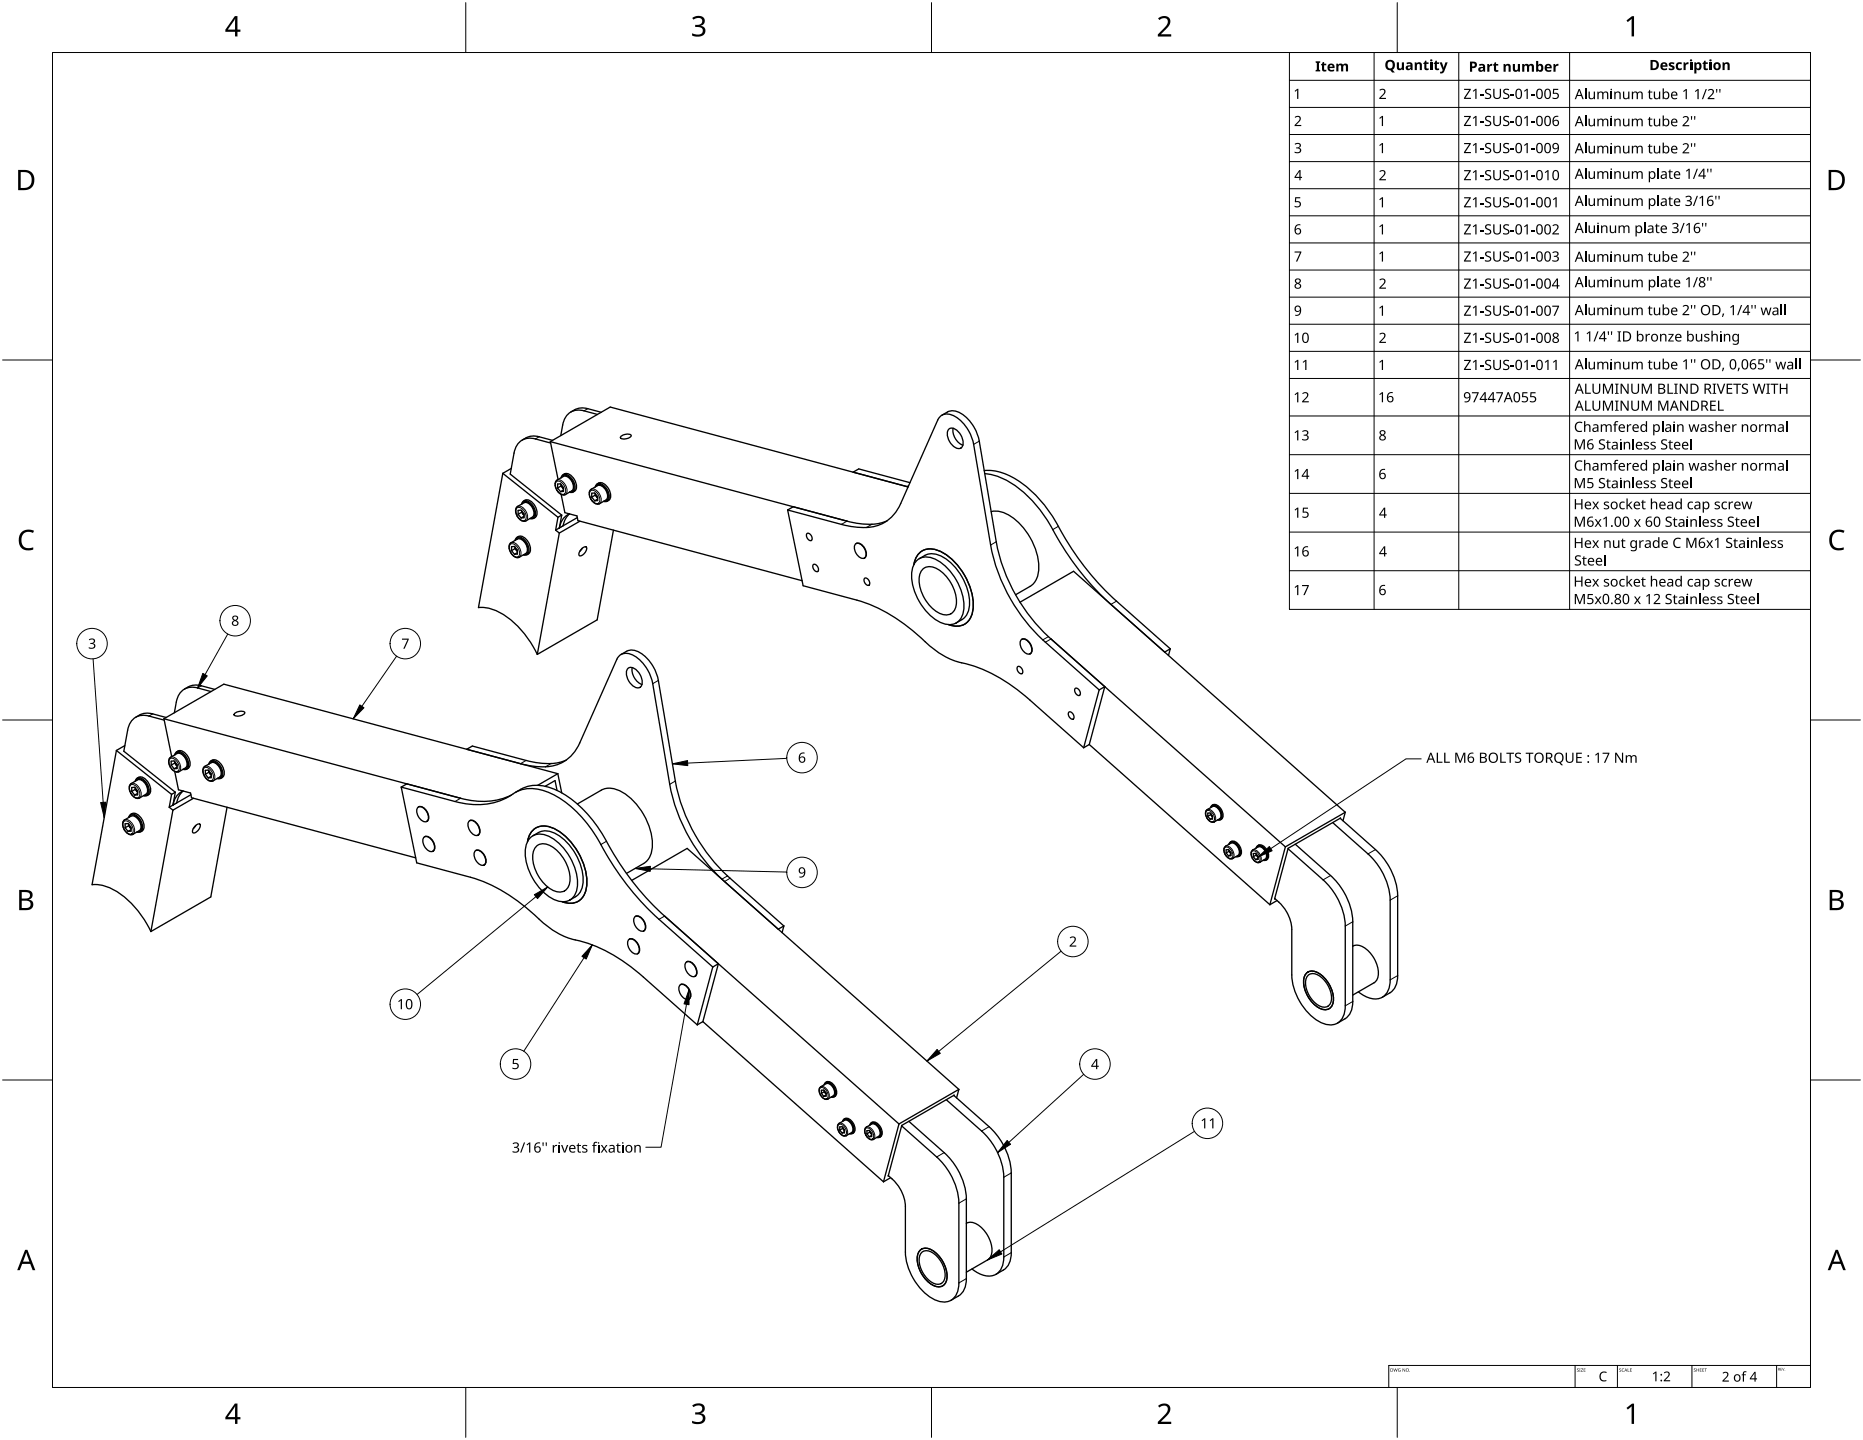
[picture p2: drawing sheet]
<svg xmlns="http://www.w3.org/2000/svg" width="559mm" height="432mm" viewBox="0 0 559 432" stroke-linecap="round" stroke-linejoin="round" font-family="sans-serif">
<g fill="none" stroke="#000" stroke-width=".4">
<path d="M156.6 132a5.5 5.5 0 0 1 5.1-1l4 1.1M165.1 132.4l17.9-10.3 89.4 23.9-16.5-4.4 1.7-1 15.3 4.1M165.1 132.4l89 23.9M165.1 132.4l2.3 11.4M165.2 132.8l-4.6-1.2a4.8 4.8 0 0 0-6.4 4.3l-1.2 6.3 15.5 12.3M171.2 123.5a5.5 5.5 0 0 1 5.1-1l4 1.1M179.2 124.3l-4-1.1a4.8 4.8 0 0 0-6.4 4.3l-.6 3.1M186.3 130.8a2.5 2.5 0 0 1 3-.2 2.36 2.36 0 0 1-3.2 .6zM282.5 124.5a5 5 0 0 1 7.4 .7 13.1 13.1 0 0 1 3.8 7.1l5.1 30.2a52.3 52.3 0 0 0 16.4 29.1l70.3 62.3M284.5 128.8a1.88 1.88 0 0 1 2.8 .5 4.2 4.2 0 0 1 1.2 4.8 1.88 1.88 0 0 1-2.8-.5 4.2 4.2 0 0 1-1.2-4.8zM285.9 128.4a4.9 4.9 0 0 0 2.9 5.1M150.8 141.9l-7.3 40.3a15.1 15.1 0 0 1 11.5 5.2 32.2 32.2 0 0 1 6.2 8.8"/>
<path d="M150.8 141.9l16.6 13.2M153.3 140.5l-2.5 1.4M155.3 151.9a2.72 2.72 0 0 0 .7 3.9l.7 .4 .7 .1 2.3-1.2a2.89 2.89 0 0 0-1.3-4.2l-.9-.3-.3 .2-1.9 1.1M155.4 154.2v-1.2h.9l.9 1.1v1.1l-.9 .1M155.4 154.2l.9 1.1M156.5 153.6v-.4l.7 1.2M156.5 153.6l.7 .9M156.5 153.6l-1.1 .6M156.5 151.2a1.3 1.3 0 0 1 .9-1.1 1.3 1.3 0 0 1 1.4 .4 4 4 0 0 1 1.6 4.7l-.6 .3h-.8M156.5 151.1l.2-.2a1.38 1.38 0 0 1 2.2 .1 3.1 3.1 0 0 1 .9 4.3l-.8 .1M157.1 150.2a2.38 2.38 0 0 1 3.4 1.5 2.38 2.38 0 0 1-.4 3.7M157.2 154.8l-.9 .5"/>
<path d="M166.7 159l1.1 .8M167.2 146.3v-1.1l.9-.1 .9 1.1v1.2h-.9M167.2 146.3l.9 1.1M167.4 155.1l-.7 3.9M167.8 159.8l-6.6 36.4M167.8 158.3l-1.1 .7M168.3 145.7l.4 .6M168.3 145.7l-1.1 .6M168.3 145.3v.4M168.3 148.3l.8 .1 .5-.1M168.3 148.3a3.1 3.1 0 0 1-1.4-4.2l2.1-1.2a2.89 2.89 0 0 1 3 3.2l-.2 .8-.3 .3-1.9 1.1M168.3 143.3a1.3 1.3 0 0 1 1-1.1 1.3 1.3 0 0 1 1.3 .4 4 4 0 0 1 1.6 4.7l-.5 .3h-.9"/>
<path d="M168.3 148.2l1.1 5.5 3.7 1 .2 1.4 67.3 18M168.3 145.3l.4 1M168.4 143.2l.1-.2a1.38 1.38 0 0 1 2.3 .1 3.1 3.1 0 0 1 .8 4.4l-.7 .1M168.5 154.5l-.7 3.8M168.5 154.5l-1.1 .6M168.7 146.3l.3 .2M168.7 146.3l.3 .3M168.9 142.4a2.38 2.38 0 0 1 3.4 1.4 2.38 2.38 0 0 1-.4 3.7M168.9 157.7l.9-2.4 1-1.2a5.1 5.1 0 0 0-3 4.2M169 146.9l-.9 .5M173.2 155.2l-5.4 3.1M173.9 156.3l-6.1 3.5"/>
<path d="M177.3 146.7l1.9-1.1a2.89 2.89 0 0 1 3.1 3.2l-.3 .9-.3 .2-1.9 1.1M177.3 146.7a2.72 2.72 0 0 0 .8 4l.9 .5 .9-.2M177.5 149.1v-1.2l.9-.1 .9 1.1v1.2l-.9 .1M177.5 149.1l.9 1.1M178.5 148.5l.1-.4 .7 1.2M178.5 148.5l.8 .8M178.5 148.5l-1 .6M178.6 146a1.3 1.3 0 0 1 .9-1.1 1.3 1.3 0 0 1 1.4 .5 4 4 0 0 1 1.5 4.6l-.5 .4-.8-.1M178.6 146l.1-.3a1.38 1.38 0 0 1 2.3 .2 3.1 3.1 0 0 1 .9 4.3l-.8 .1M179.1 145.1a2.38 2.38 0 0 1 3.5 1.5 2.38 2.38 0 0 1-.5 3.7M179.3 149.7l-.9 .5M184 159l-4.9 26.9-17.9 10.3"/>
<path d="M236.2 152.9l16.2 4.3a17.5 17.5 0 0 0 12.8-.5 11.9 11.9 0 0 0 5-5.7l11.1-25.1a3.1 3.1 0 0 1 4.3-1.4 12.4 12.4 0 0 1 6.4 8.8l5.1 30.1a52.3 52.3 0 0 0 16.5 29.2l16.1 14.3M236.2 152.9l4.7 22.7 16.1 4.4a51 51 0 0 1 21.5 13.3 23.9 23.9 0 0 0 12.6 6.1 47.9 47.9 0 0 1 17.8 10.5l16.1 14.3M236.2 152.9l1.7-.9 16.2 4.3M242.1 159.9a1.42 1.42 0 0 1 1.3 2.2 1.42 1.42 0 0 1-1.3-2.2zM266.1 156.2a18.3 18.3 0 0 1-12 .1M295.2 141.1a18.4 18.4 0 0 1 13.3 5.3 50 50 0 0 1 10.3 13.8 81.2 81.2 0 0 0 16.1 20.1l16.1 14.3M295.4 142a24 24 0 0 1 15.4 9.4 100 100 0 0 1 8 12.7 80 80 0 0 0 14.4 17.1l16.1 14.3 1.7-.9M297.3 153.4a9.1 9.1 0 0 1 8 3.1 19 19 0 0 1 6.2 15.3 5.7 5.7 0 0 1-2.5 4l-4.4 2.5M153.4 165.1v-1.2h.9l.9 1.1v1.1l-.9 .1M153.4 165.1l.9 1.1M154.5 164.5v-.4l.7 1.2M154.5 164.5l.7 .9"/>
<path d="M154.5 164.5l-1.1 .6M154.5 162a1.3 1.3 0 0 1 1-1 1.3 1.3 0 0 1 1.3 .4 4 4 0 0 1 1.6 4.7l-.6 .3h-.8M154.6 162l.1-.2a1.38 1.38 0 0 1 2.2 .1 3.1 3.1 0 0 1 .9 4.3l-.7 .1M155.1 161.1a2.38 2.38 0 0 1 3.4 1.5 2.38 2.38 0 0 1-.4 3.7M155.2 165.7l-.9 .5M155.8 167.1a2.75 2.75 0 0 1-3.1-2.7v-.8l.4-.7 2.1-1.3a2.89 2.89 0 0 1 3 3.2l-.2 .9-.3 .3-1.9 1.1M174.6 164.5l.7-.5h.5a2.17 2.17 0 0 1-2 2.6l-.1-.9zM174.6 164.4l-.7 1M244 169.2a1.42 1.42 0 0 1 1.3 2.2 1.42 1.42 0 0 1-1.3-2.2zM256.5 163.3a1.55 1.55 0 0 1 2.4 .6l.7 1.2a1.42 1.42 0 0 1 .2 1.5 1.42 1.42 0 0 1-1.3 .8 3.4 3.4 0 0 1-2-4.1zM256.8 163a2.35 2.35 0 0 1 2.9 2 1.71 1.71 0 0 1-.4 2.3M259.4 173.4a1.42 1.42 0 0 1 1.2 2.1 1.42 1.42 0 0 1-1.2-2.1z"/>
<path d="M274.1 169.3a5 5 0 0 1 7.3-4.2 18.9 18.9 0 0 1 10.4 18 5 5 0 0 1-7.3 4.2M275 168.1a5 5 0 0 1 6.3 0 17 17 0 0 1 7.8 14.7 4.5 4.5 0 0 1-6.8 3.9 16.8 16.8 0 0 1-8.8-15.2 5.5 5.5 0 0 1 1.5-3.4zM275.7 167.5a6.2 6.2 0 0 1 8.3 .3 17.1 17.1 0 0 1 6.8 14 5.5 5.5 0 0 1-4 5M276.7 170.7a3.6 3.6 0 0 1 4.6 0 11.6 11.6 0 0 1 5.3 11.5 3.3 3.3 0 0 1-5.3 1.4 11.6 11.6 0 0 1-5.4-11.5zM186.3 196.3a5 5 0 0 1 7.4 .7 13.1 13.1 0 0 1 3.8 7l5.1 30.2a52.3 52.3 0 0 0 16.4 29.2l16.1 14.3M305.3 199.9a1.42 1.42 0 0 1 1.2 2.1 1.42 1.42 0 0 1-1.2-2.1zM306 180.6l16-9.3 81.5 72.3M306.2 192a1.55 1.55 0 0 1 2.4 .6l.7 1.2a1.42 1.42 0 0 1 .2 1.5 1.42 1.42 0 0 1-1.3 .8 3.4 3.4 0 0 1-2-4.1zM306.5 191.7a2.35 2.35 0 0 1 2.9 2 1.71 1.71 0 0 1-.4 2.3M351 194.6l-.5 2M40.7 215.1a5.5 5.5 0 0 1 5.1-1l4 1M49.2 215.5l17.9-10.3 100.2 26.8"/>
<path d="M49.2 215.5l89 23.9M49.2 215.5l2.3 11.4M49.3 215.9l-4.6-1.2a4.8 4.8 0 0 0-6.4 4.3l-1.2 6.3 15.5 12.3M55.3 206.6a5.5 5.5 0 0 1 5.1-1l4 1.1M63.3 207.4l-4-1.1a4.8 4.8 0 0 0-6.4 4.3l-.6 3.1M70.4 213.9a2.5 2.5 0 0 1 3-.2 2.36 2.36 0 0 1-3.2 .6zM188.2 200.6a1.88 1.88 0 0 1 2.8 .4 4.2 4.2 0 0 1 1.3 4.8 1.88 1.88 0 0 1-2.8-.4 4.2 4.2 0 0 1-1.3-4.8zM189.6 200.2a4.9 4.9 0 0 0 3 5M320.7 213.5a1.42 1.42 0 0 1 1.2 2.1 1.42 1.42 0 0 1-1.2-2.1zM322.6 206.4a1.42 1.42 0 0 1 1.2 2.1 1.42 1.42 0 0 1-1.2-2.1zM329.7 206.9l1.7-1-4.7 17.3M329.7 206.9l-4.7 17.3"/>
<path d="M34.9 225l-7.3 40.3a15.1 15.1 0 0 1 11.5 5.2 32.2 32.2 0 0 1 6.2 8.8M34.9 225l16.6 13.2M37.4 223.6l-2.5 1.4M39.2 235.1l2.1-1.2a2.89 2.89 0 0 1 3 3.1l-.2 .9-.3 .3-1.9 1.1a2.75 2.75 0 0 1-3.1-2.7v-1zM39.5 237.3v-1.2h.9l.9 1.1v1.1l-.9 .1M39.5 237.3l.9 1.1M40.6 236.7l-1.1 .6M40.6 234.2a1.3 1.3 0 0 1 .9-1 1.3 1.3 0 0 1 1.4 .4 4 4 0 0 1 1.6 4.7l-.6 .3h-.8M40.6 236.3l.7 1.2-.7-.8zM40.6 234.2l.2-.2a1.38 1.38 0 0 1 2.2 .1 3.1 3.1 0 0 1 .9 4.3l-.8 .1M41.2 233.3a2.38 2.38 0 0 1 3.4 1.5 2.38 2.38 0 0 1-.4 3.7M41.3 237.9l-.9 .5"/>
<path d="M50.7 227.6l.4-.5 2-1.1a2.89 2.89 0 0 1 3 3.1l-.2 .9-.3 .3-2.1 1.2-1.1-.1M50.7 227.6a3.5 3.5 0 0 0 1.7 3.8M51.3 229.4v-1.1l.9-.1 .9 1.1v1.2h-.9M51.3 229.4l.9 1.1M51.5 238.2l-.7 3.9M52.4 228.8v-.4l.7 1.2M52.4 228.8l.7 .9M52.4 228.8l-1.1 .6M52.4 226.4a1.3 1.3 0 0 1 1-1.1 1.3 1.3 0 0 1 1.3 .4 4 4 0 0 1 1.6 4.7l-.5 .3h-.9M52.4 231.3l1.1 5.5 3.7 1 .2 1.4 67.3 18M52.5 226.3l.1-.2a1.38 1.38 0 0 1 2.3 .1 3.1 3.1 0 0 1 .8 4.4l-.7 .1M52.6 237.6l-.7 3.8a5.1 5.1 0 0 1 3-4.2l-1.3 1.7-.6 1.9"/>
<path d="M52.6 237.6l-1.1 .6M53 225.4a2.38 2.38 0 0 1 3.4 1.5 2.38 2.38 0 0 1-.4 3.7M53.1 230l-.9 .5M57.3 238.3l-6.5 3.8M58 239.4l-6.1 3.5M61.2 230l2.1-1.3a2.89 2.89 0 0 1 3.1 3.2l-.3 .9-.3 .2-1.8 1.1a2.75 2.75 0 0 1-3.1-2.7v-.9zM61.6 232.2v-1.2l.9-.1 .9 1.1v1.2l-.9 .1M61.6 232.2l.9 1.1M62.6 231.6l.8 .8M62.6 231.6l-1 .6M62.6 231.1v.5M62.7 231.2l.7 1.2"/>
<path d="M63.2 228.2a2.38 2.38 0 0 1 3.5 1.5 2.38 2.38 0 0 1-.5 3.7M63.4 232.8l-.9 .5M65.2 233.4h.3a1.38 1.38 0 0 0 1-2 3.1 3.1 0 0 0-3.3-3l-.5 .7a1.25 1.25 0 0 1 .9-1.1 1.25 1.25 0 0 1 1.4 .5 4 4 0 0 1 1.5 4.6l-.5 .4-.8-.1M120.3 236l4.7 22.7 16.1 4.4a51 51 0 0 1 21.5 13.3 23.9 23.9 0 0 0 12.6 6.1 47.9 47.9 0 0 1 17.8 10.5l16.1 14.3M120.3 236l16.2 4.3a19.8 19.8 0 0 0 18.1-2.7 11.7 11.7 0 0 1 11 .5 36.8 36.8 0 0 1 14.9 15.6 82.5 82.5 0 0 0 17.2 22l16.1 14.3M120.3 236l1.7-1 16.2 4.4M153.4 238.4a21.2 21.2 0 0 1-15.2 1M154.6 237.6a11.5 11.5 0 0 1 12.6-.5 36.8 36.8 0 0 1 15 15.7 82.5 82.5 0 0 0 17.1 21.9l70.3 62.3M163.5 235.8l3-1.7 .6 2.9M167.3 232l1.2 5.7M167.3 232l-6 3.5M169.8 227.9a18.3 18.3 0 0 1-12 .1l-16.1-4.3-1.7 1 16.1 4.3a17.5 17.5 0 0 0 12.9-.5 11.9 11.9 0 0 0 4.9-5.8l11.1-25a3.1 3.1 0 0 1 4.4-1.5 12.4 12.4 0 0 1 6.4 8.8l5.1 30.2a52.3 52.3 0 0 0 16.4 29.1l16.1 14.3 1.7-.9"/>
<path d="M326.7 223.2l54.2 48.1M326.7 223.2l-1.7 1M37.4 245.8a2.76 2.76 0 0 0 .9 4.2l.7 .3h.7l2.1-1.2a2.89 2.89 0 0 0-1.3-4.2l-.8-.3-.4 .1-1.9 1.1M37.5 248.2v-1.2h.9l.9 1.1v1.1l-.9 .1M37.5 248.2l.9 1.1M38.6 247.6v-.4l.7 1.2M38.6 247.6l.7 .9M38.6 247.6l-1.1 .6M38.6 245.1a1.3 1.3 0 0 1 1-1 1.3 1.3 0 0 1 1.3 .4 4 4 0 0 1 1.6 4.7l-.6 .3h-.8M38.7 245.1l.1-.3a1.38 1.38 0 0 1 2.2 .2 3.1 3.1 0 0 1 .9 4.3l-.7 .1M39.2 244.2a2.38 2.38 0 0 1 3.4 1.5 2.38 2.38 0 0 1-.4 3.7M39.3 248.8l-.9 .5"/>
<path d="M50.8 242.1l1.1 .8M51.9 242.9l-6.6 36.4M58.7 247.6l.7-.5h.5a2.17 2.17 0 0 1-2 2.6l-.1-.9zM58.7 247.5l-.7 1M68.1 242.1l-4.9 26.9-17.9 10.3M125.2 242.3a1.55 1.55 0 0 1 2.4 .6l.7 1.1a1.42 1.42 0 0 1 .2 1.6 1.42 1.42 0 0 1-1.3 .8 3.4 3.4 0 0 1-2-4.1zM125.5 242a2.35 2.35 0 0 1 2.9 2 1.71 1.71 0 0 1-.4 2.3M127 251.2a1.55 1.55 0 0 1 2.5 .6l.6 1.2a1.42 1.42 0 0 1 .2 1.5 1.42 1.42 0 0 1-1.3 .8 3.4 3.4 0 0 1-2-4.1zM127.3 250.9a2.35 2.35 0 0 1 2.9 2 1.71 1.71 0 0 1-.4 2.4M140.6 246.4a1.55 1.55 0 0 1 2.4 .6l.7 1.2a1.42 1.42 0 0 1 .2 1.5 1.42 1.42 0 0 1-1.3 .8 3.4 3.4 0 0 1-2-4.1zM140.9 246.1a2.35 2.35 0 0 1 2.9 2 1.71 1.71 0 0 1-.4 2.3M142.4 255.3a1.55 1.55 0 0 1 2.4 .6l.7 1.2a1.42 1.42 0 0 1 .2 1.5 1.42 1.42 0 0 1-1.3 .9 3.4 3.4 0 0 1-2-4.2z"/>
<path d="M142.7 255a2.35 2.35 0 0 1 2.9 2 1.71 1.71 0 0 1-.4 2.4M158.2 252.4a5 5 0 0 1 7.3-4.2 18.9 18.9 0 0 1 10.4 18 5 5 0 0 1-7.3 4.2M159.1 251.1a5 5 0 0 1 6.3 .1 17 17 0 0 1 7.8 14.7 4.5 4.5 0 0 1-6.8 3.9 16.8 16.8 0 0 1-8.8-15.2 5.5 5.5 0 0 1 1.5-3.5zM159.8 250.6a6.2 6.2 0 0 1 8.3 .3 17.1 17.1 0 0 1 6.8 14 5.5 5.5 0 0 1-4 5M160.8 253.8a3.6 3.6 0 0 1 4.6 0 11.6 11.6 0 0 1 5.3 11.5 3.3 3.3 0 0 1-5.3 1.4 11.6 11.6 0 0 1-5.4-11.5zM173.2 241.1l7.2-4.2a7.3 7.3 0 0 1 7.9 1.7 19.3 19.3 0 0 1 7.3 16.3 5.7 5.7 0 0 1-2.5 4l-5.2 3M362.1 242.8a2.45 2.45 0 0 0 .8 3.5l.7 .3 .6-.2M362.1 242.8l1.6-.9a2.45 2.45 0 0 1 2.5 2.7l-.4 .9-1.6 .9M362.1 242.8h.1M362.3 244.8v-1h.7l.7 .9v.9l-.7 .1M362.3 244.8l.7 .9M363.1 242.2l.1-.3a1.22 1.22 0 0 1 2.1 0 2.79 2.79 0 0 1 .8 3.9l-.9 .1"/>
<path d="M363.2 242.2l.2-.4a1.55 1.55 0 0 1 2.2 .7l.8 1.6a1.14 1.14 0 0 1-1.1 1.7M363.2 244.3l-.9 .5M363.2 244l.5 .9zM363.6 241.5a1.69 1.69 0 0 1 2.4 .7l.6 1.2a1.69 1.69 0 0 1-.5 2.4M363.7 245.2l-.7 .5M367.6 253.8a2.44 2.44 0 0 0 .9 3.5l.7 .3 .6-.2M367.6 253.8l1.6-1a2.45 2.45 0 0 1 2.6 2.8l-.5 .9-1.6 .9M367.6 253.8h.1M367.8 255.8v-1h.7l.7 .8v1h-.7M367.8 255.8l.7 .8M368.7 255.3l.3 .4M368.7 255.3l-.9 .5"/>
<path d="M368.7 255v.3M368.7 255l.3 .7M369 255.7l.2 .2M369.1 252.5a1.69 1.69 0 0 1 2.4 .7l.6 1.2a1.69 1.69 0 0 1-.5 2.4M369.2 256.2l-.7 .4M369.7 257.4h.1M370.8 256.8h.4a1.55 1.55 0 0 0 .5-2.2l-1-1.5a1.14 1.14 0 0 0-2 .1v-.3a1.22 1.22 0 0 1 2.1 0 2.79 2.79 0 0 1 .8 3.9l-.9 .1M375.6 255l1.7-1a2.45 2.45 0 0 1 2.6 2.7l-.2 .7-1.8 1.1a2.41 2.41 0 0 1-2.7-2.6zM375.8 254.9h-.1M375.9 256.9v-1h.7l.7 .9v.9l-.7 .1M375.9 256.9l.7 .9M376.8 256.4l.5 .6"/>
<path d="M376.8 256.4l-.9 .5M376.8 256.1v.3M376.8 256.1l.5 .9M377 253.8a1.61 1.61 0 0 1 2.4 .7l.6 1.1a1.49 1.49 0 0 1-.8 2.4h-.3l.5-.1a1.55 1.55 0 0 0 .5-2.2l-1.1-1.5a1.14 1.14 0 0 0-2 .1zM377.2 253.6a1.69 1.69 0 0 1 2.4 .7l.7 1.2a1.69 1.69 0 0 1-.6 2.4M377.3 257.4l-.7 .4M385.5 253.9l-4.6 17.4M386.3 254.5l10.6 9.3a20.2 20.2 0 0 1 6.6 13.9v23.9a4.9 4.9 0 0 1-5 5.7 14.1 14.1 0 0 1-9.6-8.8l-.9-2.7-.5-2.6v-14.5a12.3 12.3 0 0 0-5.2-9.3M388.5 253.1l10.6 9.4a20.2 20.2 0 0 1 6.7 13.9v23.9a5.7 5.7 0 0 1-2.4 5.2l-2.2 1.3M399.7 246.7l10.6 9.4a20.2 20.2 0 0 1 6.7 13.8v23.9a4.9 4.9 0 0 1-4.5 5.8l-2.5-.6-2.6-1.6M402 245.4l10.6 9.4a20.2 20.2 0 0 1 6.6 13.8v23.9a5.7 5.7 0 0 1-2.3 5.2l-2.3 1.3M402.1 245.4l-15.7 9-4 15.1"/>
<path d="M403.5 243.6l-.7 2.5M403.5 243.6l-18 10.3M189.5 264l16.6-9.6 81.5 72.3M190.3 275.1a1.55 1.55 0 0 1 2.4 .6l.7 1.2a1.42 1.42 0 0 1 .2 1.5 1.42 1.42 0 0 1-1.3 .8 3.4 3.4 0 0 1-2-4.1zM190.6 274.8a2.35 2.35 0 0 1 2.9 2 1.71 1.71 0 0 1-.4 2.3M235.1 277.7l-.5 1.9M383.1 270l-2.2 1.3M188.5 281.9a1.55 1.55 0 0 1 2.4 .6l.6 1.2a1.42 1.42 0 0 1 .3 1.5 1.42 1.42 0 0 1-1.3 .8 3.4 3.4 0 0 1-2-4.1zM188.8 281.6a2.35 2.35 0 0 1 2.8 2 1.71 1.71 0 0 1-.3 2.4M203.8 295.5a1.55 1.55 0 0 1 2.4 .7l.7 1.1a1.42 1.42 0 0 1 .2 1.5 1.42 1.42 0 0 1-1.3 .9 3.4 3.4 0 0 1-2-4.2zM204.1 295.3a2.35 2.35 0 0 1 2.9 2 1.71 1.71 0 0 1-.4 2.3M205.7 288.7a1.55 1.55 0 0 1 2.4 .6l.6 1.2a1.42 1.42 0 0 1 .3 1.5 1.42 1.42 0 0 1-1.3 .8 3.4 3.4 0 0 1-2-4.1z"/>
<path d="M206 288.4a2.35 2.35 0 0 1 2.8 2 1.71 1.71 0 0 1-.3 2.4M213.8 290l1.7-1-4.7 17.3M213.8 290l-4.7 17.3M391.8 291.9a3 3 0 0 1 4.1 .1 9.4 9.4 0 0 1 3.9 8.8 2.75 2.75 0 0 1-4.7 1.1 9.4 9.4 0 0 1-4-8.7zM392.3 292.6a2.91 2.91 0 0 1 4.2 .6 7.5 7.5 0 0 1 2.5 7.7 2.42 2.42 0 0 1-3.8 .4 7.8 7.8 0 0 1-3.3-8.3zM405.8 283.7a3.9 3.9 0 0 1 4.3 1.1 8.6 8.6 0 0 1 2.9 8.9l-.9 1-6.3 3.7M210.8 306.3l54.2 48.1M210.8 306.3l-1.7 1M246.1 326l1.7-1a2.45 2.45 0 0 1 2.5 2.7l-.1 .7-1.9 1.1a2.41 2.41 0 0 1-2.6-2.6zM246.2 325.9h.1M246.4 327.9v-1h.7l.7 .8v1l-.7 .1M246.4 327.9l.7 .9"/>
<path d="M247.3 327.4l-.9 .5M247.3 327.1v.3M247.3 327.1l.5 .9-.5-.6M247.7 324.6a1.69 1.69 0 0 1 2.4 .7l.6 1.2a1.69 1.69 0 0 1-.5 2.4M247.8 328.3l-.7 .5M249.4 328.9h.4a1.55 1.55 0 0 0 .5-2.2l-1-1.5a1.14 1.14 0 0 0-2 .1v-.3a1.22 1.22 0 0 1 2.1 0 2.79 2.79 0 0 1 .8 3.9l-.9 .1M251.6 337l1.7-1.1a2.45 2.45 0 0 1 2.6 2.7l-.5 1-1.6 .9a2.44 2.44 0 0 1-2.6-2.8zM251.9 338.9v-1h.7l.7 .8v1h-.7M251.9 338.9l.7 .8M252.8 336.2l.2-.3a1.55 1.55 0 0 1 2.2 .7l.8 1.6a1.14 1.14 0 0 1-1.1 1.7l.3 .1a1.22 1.22 0 0 0 1-1.8 2.79 2.79 0 0 0-3-2.6l-.5 .7M252.8 338.4l-.9 .5M252.8 338.1l.5 .9z"/>
<path d="M253.2 335.6a1.69 1.69 0 0 1 2.4 .7l.6 1.2a1.69 1.69 0 0 1-.5 2.4M253.3 339.3l-.7 .4M259.8 338a2.45 2.45 0 0 0 .9 3.5l.6 .3 .7-.2M259.9 338l1.5-.9a2.45 2.45 0 0 1 2.6 2.7l-.4 .9-1.6 1M259.9 338h-.1M260 340v-1h.7l.7 .9v.9l-.7 .1M260 340l.7 .9M260.9 339.5l-.9 .5M260.9 339.2v.3M260.9 339.2l.5 .9-.5-.6M261.3 336.7a1.69 1.69 0 0 1 2.4 .7l.7 1.2a1.69 1.69 0 0 1-.6 2.4M269.6 337l-4.6 17.4"/>
<path d="M270.4 337.6l10.6 9.3a20.2 20.2 0 0 1 6.6 13.9v23.9a4.9 4.9 0 0 1-5 5.7 14.1 14.1 0 0 1-9.6-8.8l-.9-2.7-.5-2.6v-14.5a12.3 12.3 0 0 0-5.2-9.3M272.6 336.2l10.6 9.4a20.2 20.2 0 0 1 6.7 13.9v23.9a5.7 5.7 0 0 1-2.4 5.2l-2.2 1.3M283.8 329.8l10.6 9.4a20.2 20.2 0 0 1 6.7 13.8v23.9a4.9 4.9 0 0 1-4.5 5.8l-2.5-.6-2.6-1.6M286.1 328.5l10.6 9.4a20.2 20.2 0 0 1 6.6 13.8v23.9a5.7 5.7 0 0 1-2.3 5.2l-2.3 1.3M286.2 328.5l-15.7 9-4 15.1M287.6 326.7l-.7 2.5M287.6 326.7l-18 10.3M253.8 340.5h.1M261.4 340.5l-.7 .4M262 341.6v.1M263 341.1l.5-.1a1.55 1.55 0 0 0 .5-2.2l-1.1-1.5a1.14 1.14 0 0 0-2 .1l.1-.3a1.22 1.22 0 0 1 2 0 2.79 2.79 0 0 1 .8 3.9l-.8 .1M267.1 353.1l-2.1 1.3"/>
<path d="M275.9 375a3 3 0 0 1 4.1 .1 9.4 9.4 0 0 1 3.9 8.8 2.75 2.75 0 0 1-4.7 1.1 9.4 9.4 0 0 1-4-8.7zM276.4 375.7a2.91 2.91 0 0 1 4.2 .6 7.5 7.5 0 0 1 2.5 7.7 2.42 2.42 0 0 1-3.8 .4 7.8 7.8 0 0 1-3.3-8.3zM289.9 366.8a3.9 3.9 0 0 1 4.3 1.1 8.6 8.6 0 0 1 2.9 8.9l-.9 1-6.3 3.7"/>
</g>
<g fill="none" stroke="#000" stroke-width=".3">
<path d="M161.7 131l-1.1 .6M176.3 122.5l-1.1 .7M293.7 132.3l-1.7 1M154.9 152.5a1.37 1.37 0 0 1 2.2 .5l.7 1.6a1.1 1.1 0 0 1-.4 1.4 1.1 1.1 0 0 1-1.5-.3l-1-1.4-.2-1.1zM155.3 151.9a2.9 2.9 0 0 1 3 3.1l-.5 1.2M166.8 144.6a1.37 1.37 0 0 1 2.1 .5l.7 1.6a1.1 1.1 0 0 1-.4 1.5 1.1 1.1 0 0 1-1.5-.4l-.9-1.4-.2-1zM167.1 144a2.9 2.9 0 0 1 3 3.1l-.5 1.2M168.9 157.7l-1.1 .6M177 147.3a1.37 1.37 0 0 1 2.1 .6l.8 1.5a1.1 1.1 0 0 1-.4 1.5 1.1 1.1 0 0 1-1.5-.4l-1-1.4-.2-1zM177.3 146.7a2.9 2.9 0 0 1 3.1 3.2l-.5 1.1M254.1 156.3l-1.7 .9M261.6 157.2l-1.7 1"/>
<path d="M272.6 145.6l-.6 .3M317.5 157.8l-1.7 1M153 163.4a1.37 1.37 0 0 1 2.1 .5l.7 1.6a1.1 1.1 0 0 1-.4 1.4 1.1 1.1 0 0 1-1.5-.4l-.9-1.4-.2-1zM153.3 162.7a2.9 2.9 0 0 1 3 3.2l-.5 1.2M298.8 162.5l-1.7 .9M314.5 190.9l-1.7 1M315.2 191.6l-1.6 1M334.9 180.3l-1.7 .9M45.8 214.1l-1.1 .6M60.4 205.6l-1.1 .7M197.5 204l-1.7 1M39 235.6a1.37 1.37 0 0 1 2.2 .5l.7 1.6a1.1 1.1 0 0 1-.4 1.4 1.1 1.1 0 0 1-1.5-.3l-1-1.5-.2-1z"/>
<path d="M39.4 234.9a2.9 2.9 0 0 1 3 3.2l-.5 1.2M50.9 227.7a1.37 1.37 0 0 1 2.1 .5l.7 1.6a1.1 1.1 0 0 1-.4 1.5 1.1 1.1 0 0 1-1.5-.4l-.9-1.4-.2-1zM51.2 227.1a2.9 2.9 0 0 1 3 3.1l-.5 1.2M61.1 230.4a1.37 1.37 0 0 1 2.1 .6l.8 1.5a1.1 1.1 0 0 1-.4 1.5 1.1 1.1 0 0 1-1.5-.4l-1-1.4-.2-1zM61.4 229.8a2.9 2.9 0 0 1 3.1 3.2l-.5 1.1M138.2 239.4l-1.7 .9M157.8 228l-1.7 1M165.3 229l-1.7 .9M202.6 234.2l-1.7 1M37.1 246.5a1.37 1.37 0 0 1 2.1 .5l.7 1.5a1.1 1.1 0 0 1-.4 1.5 1.1 1.1 0 0 1-1.5-.4l-.9-1.4-.2-1zM37.4 245.8a2.9 2.9 0 0 1 3 3.2l-.5 1.2M53 240.8l-1.1 .6"/>
<path d="M181.9 252.3l-1.7 .9M362 243.1a2.17 2.17 0 0 1 1.9 3.2 2.16 2.16 0 0 1-1.9-3.2zM362.1 242.8a2.45 2.45 0 0 1 2.6 2.7l-.5 .9M367.5 254.1a2.17 2.17 0 0 1 1.9 3.2 2.17 2.17 0 0 1-1.9-3.2zM367.6 253.8a2.45 2.45 0 0 1 2.6 2.7l-.5 .9M375.7 255.2a2.16 2.16 0 0 1 1.9 3.3 2.17 2.17 0 0 1-1.9-3.3zM375.8 254.9a2.45 2.45 0 0 1 2.5 2.7l-.4 1M412.6 254.8l-2.3 1.3M199.3 274.7l-1.6 1M218.2 262.7l-1.7 .9M219 263.4l-1.7 .9M399.1 262.5l-2.2 1.3"/>
<path d="M405.8 276.4l-2.3 1.3M419.2 268.6l-2.2 1.3M419.2 292.5l-2.2 1.3M405.8 300.3l-2.3 1.3M246.1 326.2a2.16 2.16 0 0 1 1.9 3.2 2.17 2.17 0 0 1-1.9-3.2zM246.2 325.9a2.45 2.45 0 0 1 2.6 2.7l-.5 .9M251.6 337.2a2.17 2.17 0 0 1 1.9 3.2 2.17 2.17 0 0 1-1.9-3.2zM251.7 336.9a2.45 2.45 0 0 1 2.6 2.6l-.5 1M259.8 338.3a2.17 2.17 0 0 1 1.9 3.2 2.17 2.17 0 0 1-1.9-3.2zM259.9 338a2.45 2.45 0 0 1 2.5 2.7l-.4 .9M296.7 337.9l-2.3 1.3M283.2 345.6l-2.2 1.3"/>
<path d="M289.9 359.5l-2.3 1.3M303.3 351.7l-2.2 1.3M303.3 375.6l-2.2 1.3M289.9 383.4l-2.3 1.3"/>
</g>
<path d="M15.7 15.7h527.4v400.4h-527.4z" fill="none" stroke="#000" stroke-width=".3"/>
<path d="M139.7 .8v14.9M279.4 .8v14.9M419.1 .8v14.9M.8 108h14.9M543.1 108h14.9M.8 215.9h14.9M543.1 215.9h14.9M.8 323.9h14.9M543.1 323.9h14.9M139.7 416.1v14.9M279.4 416.1v14.9M419.1 416.1v14.9" fill="none" stroke="#000" stroke-width=".3"/>
<g fill="#000">
<path d="M207.6 5.4a2.36 2.36 0 0 1 3.8 .5 1.49 1.49 0 0 1-1.3 1.8 1.62 1.62 0 0 1 1.5 1.8 1.62 1.62 0 0 1-1.8 1.5l-2.2-.3v-.7a2.16 2.16 0 0 0 3.2-.5 1.23 1.23 0 0 0-1.7-1.4h-.6v-.6a1.55 1.55 0 0 0 2.1-1.2 1.51 1.51 0 0 0-2.6-.4zM347.4 5.5a2.07 2.07 0 0 1 2.1-.8 2.07 2.07 0 0 1 1.6 1.7 4 4 0 0 1-1.6 2.6l-1.3 1.3h3.1v.7h-4v-.7l1.6-1.6a2.6 2.6 0 0 0 1.2-2.8 1.64 1.64 0 0 0-2.3 .1zM487.9 6.1l1.6-1.2h.6v6h-.7v-5.3l-1.1 1zM6.4 159.7a3.4 3.4 0 0 1 3.8-.5l-.3 .6a2.3 2.3 0 0 0-2.7 .1 2.3 2.3 0 0 0-.7 2.6 2.15 2.15 0 0 0 3.1 1.7l.4-.1v.7a3 3 0 0 1-3.5-.4 3 3 0 0 1-.8-3.4zM549.4 159.7a3.4 3.4 0 0 1 3.9-.5l-.3 .6a2.3 2.3 0 0 0-2.7 .1 2.3 2.3 0 0 0-.8 2.6 2.15 2.15 0 0 0 3.1 1.7l.4-.1v.7a3 3 0 0 1-3.4-.4 3 3 0 0 1-.8-3.4zM207.6 421.4a2.36 2.36 0 0 1 3.8 .6 1.49 1.49 0 0 1-1.3 1.8 1.62 1.62 0 0 1 1.5 1.8 1.62 1.62 0 0 1-1.8 1.4l-2.2-.3v-.7a2.16 2.16 0 0 0 3.2-.5 1.23 1.23 0 0 0-1.7-1.4h-.6v-.6a1.55 1.55 0 0 0 2.1-1.1 1.51 1.51 0 0 0-2.6-.5zM347.4 421.6a2.07 2.07 0 0 1 2.1-.8 2.07 2.07 0 0 1 1.6 1.7 4 4 0 0 1-1.6 2.5l-1.3 1.3h3.1v.7h-4v-.6l1.6-1.6a2.6 2.6 0 0 0 1.2-2.9 1.64 1.64 0 0 0-2.3 .2zM487.9 422.2l1.6-1.3h.6v6.1h-.7v-5.3l-1.1 1z"/>
<path d="M70.4 4.8h.8v4.1h.9v.6h-.9v1.4h-.7v-1.4h-2.9v-.6zM70.5 5.6l-2.2 3.3h2.2z"/>
<path d="M5.4 51h1.9a3 3 0 0 1 3 3.1 3 3 0 0 1-3.2 2.9h-1.7zM6.2 51.6v4.8h.8a2.39 2.39 0 0 0 2.5-2.2 2.39 2.39 0 0 0-2-2.6z"/>
<path d="M548.5 51h1.9a3 3 0 0 1 3 3.1 3 3 0 0 1-3.2 2.9h-1.7zM549.3 51.6v4.8h.8a2.39 2.39 0 0 0 2.4-2.2 2.39 2.39 0 0 0-2-2.6z"/>
<path d="M5.8 266.9h1.7a1.71 1.71 0 0 1 2.3 1.7 1.39 1.39 0 0 1-1.2 1.1 1.64 1.64 0 0 1 1.4 2 1.64 1.64 0 0 1-2.1 1.2h-2.1zM6.5 270.1v2.2h1.2a1.15 1.15 0 0 0 1.5-1.2 1.15 1.15 0 0 0-1.5-1zM6.5 267.5v1.9h1.1a1.04 1.04 0 0 0 1.4-1 1.04 1.04 0 0 0-1.5-.9z"/>
<path d="M548.8 266.9h1.7a1.71 1.71 0 0 1 2.3 1.7 1.39 1.39 0 0 1-1.1 1.1 1.64 1.64 0 0 1 1.3 2 1.64 1.64 0 0 1-2.1 1.2h-2.1zM549.6 270.1v2.2h1.2a1.15 1.15 0 0 0 1.4-1.2 1.15 1.15 0 0 0-1.5-1zM549.6 267.5v1.9h1.1a1.04 1.04 0 0 0 1.3-1 1.04 1.04 0 0 0-1.4-.9z"/>
<path d="M7.5 374.8h.7l2.4 6.1h-.8l-.7-1.9h-2.4l-.8 1.9h-.7zM7.9 375.6l-1 2.7h1.9z"/>
<path d="M550.6 374.8h.7l2.3 6.1h-.8l-.7-1.9h-2.4l-.7 1.9h-.8zM550.9 375.6l-.9 2.7h1.9z"/>
<path d="M70.4 420.9h.8v4h.9v.7h-.9v1.4h-.7v-1.4h-2.9v-.6zM70.5 421.7l-2.2 3.2h2.2z"/>
</g>
<path d="M472.4 409.4v6.7M485.1 409.4v6.7M507.5 409.4v6.7M532.9 409.4v6.7M543.1 409.4h-126.5v6.7" fill="none" stroke="#000" stroke-width=".3"/>
<g fill="#000">
<path d="M418 410.3l.3 .9 .2-.9 .4 .9 .3-.9-.3 1-.3-.8-.4 .8zM419.4 410.5l.7-.1-.5 .1-.2 .3 .4 .4h.2v-.3l-.2-.1h.3v.5l-.7-.1zM420.7 410.3l.7 .8 .1-.8v1l-.7-.8-.1 .8zM473 410.4h.6l-.5 .1 .2 .3a.31 .31 0 0 1 .2 .5 .31 .31 0 0 1-.5-.1 .23 .23 0 0 0 .3 .1 .23 .23 0 0 0 .1-.4l-.4-.2zM473.7 410.3h.4v1h-.4zM474.2 410.3h.6l-.5 .9 .5 .1h-.6l.5-.9zM475 410.3h.6l-.4 .1v.4h.4l-.4 .1v.3l.4 .1h-.6zM480.1 411.7l1-.4 .8 .1-.1 .3a1.17 1.17 0 0 0-1.7 1.1 1.17 1.17 0 0 0 1.7 1v.3a1.52 1.52 0 0 1-1.9-.5 1.52 1.52 0 0 1 .2-1.9zM485.7 410.4h.6l-.5 .1 .2 .3a.31 .31 0 0 1 .2 .5 .31 .31 0 0 1-.5-.1 .23 .23 0 0 0 .3 .1 .23 .23 0 0 0 .1-.4l-.4-.2zM486.6 410.5h.5a.39 .39 0 0 0-.5 .4 .39 .39 0 0 0 .5 .3h-.5zM488.2 410.3l.1 .9 .5 .1h-.6zM488.9 410.3h.6l-.4 .1v.4h.4l-.4 .1v.3l.4 .1h-.6z"/>
<path d="M495.8 411.9l1.1-.6v2.9h-.4v-2.5l-.5 .4zM499.1 411.6a1.01 1.01 0 0 1 1.6-.1 1.01 1.01 0 0 1-.5 1.6l-.7 .8h1.5v.3h-2v-.3l1.1-1.1a.69 .69 0 0 0 .3-1.1 .69 .69 0 0 0-1.1 .1zM508.1 410.4h.5l-.4 .1 .2 .3a.31 .31 0 0 1 .2 .5 .31 .31 0 0 1-.6-.1 .23 .23 0 0 0 .4 .1 .23 .23 0 0 0 0-.4l-.3-.2zM508.8 410.3l.2 .5h.5l.1-.5v1l-.1-.4h-.5l-.2 .4zM509.9 410.3h.5l-.4 .1v.4h.4l-.4 .1v.3l.4 .1h-.5zM510.6 410.3h.6l-.5 .1v.4h.4l-.4 .1v.3l.5 .1h-.6zM511.2 410.3h.8l-.3 .1v.9l-.1-.9zM516.7 411.7a1.01 1.01 0 0 1 1.6-.1 1.01 1.01 0 0 1-.5 1.6l-.7 .8h1.5v.3h-2v-.3l1.1-1.1a.69 .69 0 0 0 .3-1.1 .69 .69 0 0 0-1.1 .1zM522.9 411.4l1-.2-.1 .3h-.5l-.2 .2v.4h.6v.3h-.6v1.9h-.4v-1.9h-.3l.3-.3zM534 410.2h.5l-.4 .1v.2h.4l-.4 .1v.3l.4 .1h-.5zM534.6 410.2l.3 .7 .3-.7-.2 .8z"/>
<path d="M417.1 410.3l.7 .2-.1 .7-.6 .1zM417.2 410.4v.8h.4l.1-.6z"/>
<path d="M421.6 410.8a.5 .5 0 0 1 1 0 .5 .5 0 0 1-1 0zM421.8 410.8a.36 .36 0 0 0 .7 0 .36 .36 0 0 0-.7 0z"/>
<path d="M487.6 410.3l.5 1-.3-.3h-.3l-.3 .3zM487.7 410.5l-.2 .4h.3z"/>
<path d="M519.9 413.2a1.1 1.1 0 0 1 2.2 0 1.1 1.1 0 0 1-2.2 0zM520.7 412.5a.8 .8 0 0 0-.3 1.1 .8 .8 0 0 0 1.1 .2l.2-.4a.71 .71 0 0 0-.2-.9 .71 .71 0 0 0-.8 0z"/>
<path d="M526.2 411.4h.4v1.9h.4v.3h-.4v.7h-.4v-.7h-1.3v-.3zM526.3 411.7l-1.1 1.6h1z"/>
<path d="M533.3 410.2h.3a.23 .23 0 0 1 .2 .1 .23 .23 0 0 1-.1 .3l.2 .4-.3-.3-.3 .3zM533.4 410.3v.3l.3-.1z"/>
<circle cx="422.8" cy="411.2" r=".09"/>
<circle cx="498.3" cy="414" r=".26"/>
<circle cx="498.3" cy="412.2" r=".27"/>
<circle cx="535.4" cy="410.9" r=".07"/>
</g>
<g fill="#000">
<path d="M431.8 18.7h.7l.5 1.7 .5-1.7h.7l-1 2.8-.8 .5h-.5v-.5h.5l.3-.5zM446.1 19.2h.5l.1 .4 .4-.4h.5v.6h-.5l-.3 .3-.1 1.4h-.6zM466 19.2h.4l.2 .4 .3-.4h.6l-.1 .6h-.4l-.4 .3v1.4h-.6zM505 18.7h.5l.1 .4 .4-.4h.5l-.1 .6h-.4l-.4 .3v1.4h-.6zM388.3 27.3l.8-.7h.3v3.1h-.3v-2.7l-.6 .5zM388.3 35.1a1.05 1.05 0 0 1 1.7-.1 1.05 1.05 0 0 1-.4 1.7l-.8 .8h1.5v.3h-2v-.3l1.1-1.1a.72 .72 0 0 0 .3-1.2 .72 .72 0 0 0-1.2 .1zM394.6 18.4h1.4v.3l-.4 .2v2l.4 .2v.3h-1.4v-.3l.4-.2v-2l-.4-.2zM396.8 18.6h.4v.5h.6v.5h-.6v1.3h.6v.5l-.4 .1a.69 .69 0 0 1-.9-.8v-1.1h-.3v-.3l.4-.2zM400.8 19.1h.5l.1 .3a.97 .97 0 0 1 1.5 0 .82 .82 0 0 1 .9-.3 .82 .82 0 0 1 .5 .8v1.5h-.6v-1.3a.45 .45 0 0 0-.5-.5 .45 .45 0 0 0-.3 .7v1.1h-.6v-1.3a.47 .47 0 0 0-.6-.5 .47 .47 0 0 0-.2 .7v1.1h-.7zM413.7 35.4l.8-.6h.3v3h-.3v-2.7l-.6 .5zM413.7 27a1.05 1.05 0 0 1 1.7-.1 1.05 1.05 0 0 1-.4 1.6l-.8 .8h1.5v.4h-2v-.3l1.1-1.1a.72 .72 0 0 0 .3-1.2 .72 .72 0 0 0-1.2 .1zM419 18.7h.6v1.4a.49 .49 0 0 0 .6 .4 .49 .49 0 0 0 .3-.7v-1.1h.6v2.3h-.5l-.1-.3a.88 .88 0 0 1-.9 .3 .88 .88 0 0 1-.6-.8z"/>
<path d="M424.3 18.7h.5l.1 .3a.88 .88 0 0 1 1-.3 .88 .88 0 0 1 .6 .8v1.5h-.6v-1.3a.49 .49 0 0 0-.7-.5 .49 .49 0 0 0-.2 .7v1.1h-.7zM427.4 18.2h.4v.5h.7v.5h-.7l.1 1.2 .6 .1v.5h-.2a.73 .73 0 0 1-1.1-.7v-1.1h-.3v-.3l.4-.2zM429 18.7h.6v2.3h-.6zM430.6 18.2h.4v.5h.6v.5h-.6v1.3h.7v.5h-.3a.73 .73 0 0 1-1-.7v-1.1h-.3v-.3l.3-.2zM439.2 26.6h2l-1.6 2.7h1.6v.4h-2.1l1.6-2.7h-1.5zM439.2 34.8h2l-1.6 2.7h1.6v.3h-2.1l1.6-2.7h-1.5zM441.7 27.3l.9-.7h.3v3.1h-.4v-2.7l-.6 .5zM441.7 35.4l.9-.6h.3v3h-.4v-2.7l-.6 .5zM444 28.4h1v.3h-1zM444 36.5h1v.3h-1zM445.6 26.9l.6-.3 1 .2-.1 .3-.4-.1a.57 .57 0 0 0-.9 .3 .57 .57 0 0 0 .7 .7 .92 .92 0 0 1 .8 1.1 .92 .92 0 0 1-1.3 .6l-.6-.1v-.4l.6 .2a.6 .6 0 0 0 .9-.5 .6 .6 0 0 0-.7-.6l-.2-.1a.83 .83 0 0 1-.4-1.3zM445.6 35l.6-.3 1 .2-.1 .3-.4-.1a.57 .57 0 0 0-.9 .3 .57 .57 0 0 0 .7 .7 .92 .92 0 0 1 .8 1.2 .92 .92 0 0 1-1.3 .5l-.6-.1v-.4l.6 .2a.6 .6 0 0 0 .9-.4 .6 .6 0 0 0-.7-.7l-.2-.1a.83 .83 0 0 1-.4-1.3z"/>
<path d="M448.3 18.7h.4v.5h.7v.5h-.7l.1 1.2 .6 .1v.4l-.4 .1a.69 .69 0 0 1-.9-.7v-1.1h-.3v-.3l.4-.2zM447.9 26.6h.4v2a.79 .79 0 0 0 .8 .8 .79 .79 0 0 0 .7-.8v-2h.4v2a1.17 1.17 0 0 1-1.1 1.1 1.17 1.17 0 0 1-1.2-1.1zM447.9 34.8h.4v1.9a.79 .79 0 0 0 .8 .8 .79 .79 0 0 0 .7-.8v-1.9h.4v1.9a1.17 1.17 0 0 1-1.1 1.1 1.17 1.17 0 0 1-1.2-1.1zM451 26.9l.6-.3 1.1 .2-.1 .3-.4-.1a.57 .57 0 0 0-.9 .3 .57 .57 0 0 0 .6 .7 .92 .92 0 0 1 .8 1.1 .92 .92 0 0 1-1.3 .6l-.6-.1v-.4l.7 .2a.6 .6 0 0 0 .9-.5 .6 .6 0 0 0-.7-.6l-.2-.1a.83 .83 0 0 1-.5-1.3zM451 35l.6-.3 1.1 .2-.1 .3-.4-.1a.57 .57 0 0 0-.9 .3 .57 .57 0 0 0 .6 .7 .92 .92 0 0 1 .8 1.2 .92 .92 0 0 1-1.3 .5l-.6-.1v-.4l.7 .2a.6 .6 0 0 0 .9-.4 .6 .6 0 0 0-.7-.7l-.2-.1a.83 .83 0 0 1-.5-1.3zM453.1 28.4h1v.3h-1zM453.1 36.5h1v.3h-1zM451 19.2h.5l.1 .3a.88 .88 0 0 1 .9-.3 .88 .88 0 0 1 .6 .8v1.5h-.6v-1.3a.49 .49 0 0 0-.6-.5 .49 .49 0 0 0-.3 .7v1.1h-.6zM453.8 19.2h.6v1.3a.49 .49 0 0 0 .6 .5 .49 .49 0 0 0 .3-.7v-1.1h.6v2.3h-.5l-.1-.3a.88 .88 0 0 1-.9 .3 .88 .88 0 0 1-.6-.8zM457.1 27.3l.8-.7h.4v3.1h-.4v-2.7l-.6 .5zM457.1 35.4l.8-.6h.4v3h-.4v-2.7l-.6 .5zM456.6 19.2h.5v.3a.96 .96 0 0 1 1.5 0 .82 .82 0 0 1 .9-.3 .82 .82 0 0 1 .6 .8v1.5h-.6v-1.3a.45 .45 0 0 0-.6-.5 .45 .45 0 0 0-.2 .6v1.2h-.7v-1.3a.47 .47 0 0 0-.6-.5 .47 .47 0 0 0-.2 .7v1.1h-.6z"/>
<path d="M459.3 28.4h1.1v.3h-1.1zM459.3 36.5h1.1v.3h-1.1zM465.9 26.6h1.5v.4h-1.2l-.1 .8a1.04 1.04 0 0 1 1.5 1 1.04 1.04 0 0 1-1.6 .9l-.3-.2v-.3l.3 .1a.71 .71 0 0 0 1.2-.4 .71 .71 0 0 0-1-.8h-.5zM476.5 27.5h.4v1.4a.61 .61 0 0 0 .7 .6 .61 .61 0 0 0 .4-.9v-1.1h.4v2.2h-.3l-.1-.3a.88 .88 0 0 1-.9 .3 .88 .88 0 0 1-.6-.7zM476.5 35.6h.4v1.5a.61 .61 0 0 0 .7 .5 .61 .61 0 0 0 .4-.8v-1.2h.4v2.3h-.3l-.1-.3a.88 .88 0 0 1-.9 .3 .88 .88 0 0 1-.6-.8zM479.1 27.5h.3l.1 .3a.86 .86 0 0 1 1.4 0 .81 .81 0 0 1 .9-.3 .81 .81 0 0 1 .6 .8v1.4h-.4v-1.4a.56 .56 0 0 0-.6-.6 .56 .56 0 0 0-.4 .8v1.2h-.4v-1.4a.57 .57 0 0 0-.7-.6 .57 .57 0 0 0-.4 .9v1.1h-.4zM479.1 35.6h.3l.1 .3a.86 .86 0 0 1 1.4 0 .81 .81 0 0 1 .9-.3 .81 .81 0 0 1 .6 .8v1.5h-.4v-1.5a.56 .56 0 0 0-.6-.5 .56 .56 0 0 0-.4 .7v1.3h-.4v-1.5a.57 .57 0 0 0-.7-.5 .57 .57 0 0 0-.4 .8v1.2h-.4zM484.2 27.5h.3l.1 .3a.87 .87 0 0 1 .9-.3 .87 .87 0 0 1 .6 .8v1.4h-.3v-1.4a.61 .61 0 0 0-.8-.6 .61 .61 0 0 0-.4 .9v1.1h-.4zM484.2 35.6h.3l.1 .3a.87 .87 0 0 1 .9-.3 .87 .87 0 0 1 .6 .8v1.5h-.3v-1.5a.61 .61 0 0 0-.8-.5 .61 .61 0 0 0-.4 .8v1.2h-.4zM486.8 27.5h.4v1.4a.61 .61 0 0 0 .7 .6 .61 .61 0 0 0 .5-.9v-1.1h.3v2.2h-.3v-.3a.88 .88 0 0 1-1 .3 .88 .88 0 0 1-.6-.7zM486.8 35.6h.4v1.5a.61 .61 0 0 0 .7 .5 .61 .61 0 0 0 .5-.8v-1.2h.3v2.3h-.3v-.3a.88 .88 0 0 1-1 .3 .88 .88 0 0 1-.6-.8zM489.5 27.5h.3v.3a.86 .86 0 0 1 1.4 0 .81 .81 0 0 1 1-.3 .81 .81 0 0 1 .5 .8v1.4h-.3v-1.4a.56 .56 0 0 0-.7-.6 .56 .56 0 0 0-.4 .8v1.2h-.4v-1.4a.57 .57 0 0 0-.7-.6 .57 .57 0 0 0-.4 .9v1.1h-.3z"/>
<path d="M489.5 35.6h.3v.3a.86 .86 0 0 1 1.4 0 .81 .81 0 0 1 1-.3 .81 .81 0 0 1 .5 .8v1.5h-.3v-1.5a.56 .56 0 0 0-.7-.5 .56 .56 0 0 0-.4 .7v1.3h-.4v-1.5a.57 .57 0 0 0-.7-.5 .57 .57 0 0 0-.4 .8v1.2h-.3zM494.7 26.9h.2v.6h.7v.2h-.7v1.4l.3 .3h.4a.52 .52 0 0 1-.4 .4 .52 .52 0 0 1-.5-.3l-.1-1.8h-.4v-.1l.4-.2zM494.7 35.1h.2v.5h.7v.3h-.7v1.3l.3 .4h.4a.52 .52 0 0 1-.4 .3 .52 .52 0 0 1-.5-.3l-.1-1.7h-.4v-.2l.4-.2zM496.1 27.5h.3v1.4a.61 .61 0 0 0 .8 .6 .61 .61 0 0 0 .4-.9v-1.1h.4v2.2h-.3l-.1-.3a.88 .88 0 0 1-.9 .3 .88 .88 0 0 1-.6-.7zM496.1 35.6h.3v1.5a.61 .61 0 0 0 .8 .5 .61 .61 0 0 0 .4-.8v-1.2h.4v2.3h-.3l-.1-.3a.88 .88 0 0 1-.9 .3 .88 .88 0 0 1-.6-.8zM500.7 18.9l.8-.2 .8 .1-.2 .5-.7-.2-.2 .2a1.28 1.28 0 0 1 1 1.5l-.7 .2-1-.1v-.5l.8 .2 .4-.2a1.47 1.47 0 0 1-1.1-1.4zM502.9 19l.5-.3h.8l.3 .1-.2 .5a.67 .67 0 0 0-.9 .2 .67 .67 0 0 0 .1 .9 .67 .67 0 0 0 .9-.1v.6a1.22 1.22 0 0 1-1.6-.3 1.22 1.22 0 0 1 .1-1.6zM504.8 27.3l.9-.6h.3v3h-.4v-2.6l-.6 .5zM504.7 35.1a1.05 1.05 0 0 1 1.7 0 1.05 1.05 0 0 1-.5 1.6l-.8 .8h1.6v.4h-2v-.3l1.1-1.2a.72 .72 0 0 0 .3-1.1 .72 .72 0 0 0-1.2 .1zM506.9 18.7h.6v2.3h-.6zM507.2 34.8h.4l-.1 1.1h-.2zM508.1 34.8h.4l-.1 1.1h-.2z"/>
<path d="M508.4 27.3l.8-.6h.3v3h-.4l.1-2.6-.6 .5zM511.2 18.2h.4v.5h.6v.5h-.6v1.3h.7v.5h-.3a.73 .73 0 0 1-1-.7v-1.1h-.3v-.3l.3-.2zM511.6 26.7h.4l-1.2 3h-.3zM512.7 18.7h.7v2.3h-.7zM512.3 27a1.05 1.05 0 0 1 1.6 0 1.05 1.05 0 0 1-.4 1.6l-.8 .8h1.5v.3h-2v-.3l1.1-1.1a.72 .72 0 0 0 .3-1.1 .72 .72 0 0 0-1.2 .1zM514.7 26.7h.4l-.1 1.1h-.2zM515.7 26.7h.4l-.1 1.1h-.2zM516.7 18.7h.5v.3a.88 .88 0 0 1 1-.3 .88 .88 0 0 1 .6 .8v1.5h-.6v-1.3a.49 .49 0 0 0-.6-.5 .49 .49 0 0 0-.3 .7v1.1h-.6zM388.3 43.2a1 1 0 0 1 1.3-.4 1 1 0 0 1 .5 1.2l-.5 .3a.86 .86 0 0 1 .7 1.1 .86 .86 0 0 1-1.2 .6l-.8-.2v-.4l.6 .2a.63 .63 0 0 0 1-.4 .63 .63 0 0 0-.8-.7h-.3v-.3a.63 .63 0 0 0 .9-.1 .63 .63 0 0 0-.2-.9l-1 .2zM413.7 43.5l.8-.6h.3v3h-.3v-2.6l-.6 .5zM413.7 51.3a1.05 1.05 0 0 1 1.7 0 1.05 1.05 0 0 1-.4 1.6l-.8 .8h1.5v.4h-2v-.3l1.1-1.2a.72 .72 0 0 0 .3-1.1 .72 .72 0 0 0-1.2 .1zM439.2 42.9h2l-1.6 2.7h1.6v.3h-2.1l1.6-2.7h-1.5z"/>
<path d="M439.2 51h2l-1.6 2.7h1.6v.3h-2.1l1.6-2.6h-1.5zM441.7 43.5l.9-.6h.3v3h-.4v-2.6l-.6 .5zM441.7 51.7l.9-.7h.3v3h-.4v-2.6l-.6 .5zM444 44.6h1v.3h-1zM444 52.7h1v.4h-1zM445.6 43.2l.6-.3 1 .1-.1 .3-.4-.1a.57 .57 0 0 0-.9 .3 .57 .57 0 0 0 .7 .7 .92 .92 0 0 1 .8 1.2 .92 .92 0 0 1-1.3 .6l-.6-.2v-.3l.6 .1a.6 .6 0 0 0 .9-.4 .6 .6 0 0 0-.7-.7l-.2-.1a.83 .83 0 0 1-.4-1.2zM445.6 51.3l.6-.3 1 .1-.1 .4-.4-.2a.57 .57 0 0 0-.9 .4 .57 .57 0 0 0 .7 .7 .92 .92 0 0 1 .8 1.1 .92 .92 0 0 1-1.3 .6l-.6-.2v-.3l.6 .1a.6 .6 0 0 0 .9-.4 .6 .6 0 0 0-.7-.7h-.2a.83 .83 0 0 1-.4-1.3zM447.9 42.9h.4v2a.79 .79 0 0 0 .8 .7 .79 .79 0 0 0 .7-.8v-1.9h.4v1.9a1.17 1.17 0 0 1-1.1 1.2 1.17 1.17 0 0 1-1.2-1.2zM447.9 51h.4v2a.79 .79 0 0 0 .8 .8 .79 .79 0 0 0 .7-.8v-2h.4v2a1.17 1.17 0 0 1-1.1 1.1 1.17 1.17 0 0 1-1.2-1.1zM447.9 59.1h.4v2a.79 .79 0 0 0 .8 .8 .79 .79 0 0 0 .7-.8v-2h.4v2a1.17 1.17 0 0 1-1.1 1.1 1.17 1.17 0 0 1-1.2-1.1zM451 43.2l.6-.3 1.1 .1-.1 .3-.4-.1a.57 .57 0 0 0-.9 .3 .57 .57 0 0 0 .6 .7 .92 .92 0 0 1 .8 1.2 .92 .92 0 0 1-1.3 .6l-.6-.2v-.3l.7 .1a.6 .6 0 0 0 .9-.4 .6 .6 0 0 0-.7-.7l-.2-.1a.83 .83 0 0 1-.5-1.2zM451 51.3l.6-.3 1.1 .1-.1 .4-.4-.2a.57 .57 0 0 0-.9 .4 .57 .57 0 0 0 .6 .7 .92 .92 0 0 1 .8 1.1 .92 .92 0 0 1-1.3 .6l-.6-.2v-.3l.7 .1a.6 .6 0 0 0 .9-.4 .6 .6 0 0 0-.7-.7h-.2a.83 .83 0 0 1-.5-1.3z"/>
<path d="M453.1 44.6h1v.3h-1zM453.1 52.7h1v.4h-1zM457.1 43.5l.8-.6h.4v3h-.4v-2.6l-.6 .5zM457.1 51.7l.8-.7h.4v3h-.4v-2.6l-.6 .5zM459.3 44.6h1.1v.3h-1.1zM459.3 52.7h1.1v.4h-1.1zM463.4 51.7l.8-.7h.3v3h-.4v-2.6l-.5 .5zM476.5 43.7h.4v1.5a.61 .61 0 0 0 .7 .5 .61 .61 0 0 0 .4-.8v-1.2h.4v2.3h-.3l-.1-.3a.88 .88 0 0 1-.9 .3 .88 .88 0 0 1-.6-.8zM476.5 51.4h.4v1.4a.61 .61 0 0 0 .7 .6 .61 .61 0 0 0 .4-.9v-1.1h.4v2.2h-.3l-.1-.3a.88 .88 0 0 1-.9 .3 .88 .88 0 0 1-.6-.8zM476.5 59.5h.4v1.4a.61 .61 0 0 0 .7 .6 .61 .61 0 0 0 .4-.8v-1.2h.4v2.3h-.3l-.1-.3a.88 .88 0 0 1-.9 .3 .88 .88 0 0 1-.6-.8zM479.1 43.7h.3l.1 .3a.86 .86 0 0 1 1.4 .1 .81 .81 0 0 1 .9-.4 .81 .81 0 0 1 .6 .8v1.5h-.4v-1.5a.56 .56 0 0 0-.6-.5 .56 .56 0 0 0-.4 .7v1.3h-.4v-1.5a.57 .57 0 0 0-.7-.5 .57 .57 0 0 0-.4 .8v1.2h-.4zM479.1 51.4h.3l.1 .3a.86 .86 0 0 1 1.4 0 .81 .81 0 0 1 .9-.4 .81 .81 0 0 1 .6 .8v1.5h-.4v-1.4a.56 .56 0 0 0-.6-.6 .56 .56 0 0 0-.4 .8v1.2h-.4v-1.4a.57 .57 0 0 0-.7-.6 .57 .57 0 0 0-.4 .9v1.1h-.4z"/>
<path d="M484.2 43.7h.3l.1 .3a.87 .87 0 0 1 .9-.3 .87 .87 0 0 1 .6 .8v1.5h-.3v-1.5a.61 .61 0 0 0-.8-.5 .61 .61 0 0 0-.4 .8v1.2h-.4zM484.2 51.4h.3l.1 .3a.87 .87 0 0 1 .9-.3 .87 .87 0 0 1 .6 .7v1.5h-.3v-1.4a.61 .61 0 0 0-.8-.6 .61 .61 0 0 0-.4 .9v1.1h-.4zM486.8 43.7h.4v1.5a.61 .61 0 0 0 .7 .5 .61 .61 0 0 0 .5-.8v-1.2h.3v2.3h-.3v-.3a.88 .88 0 0 1-1 .3 .88 .88 0 0 1-.6-.8zM486.8 51.4h.4v1.4a.61 .61 0 0 0 .7 .6 .61 .61 0 0 0 .5-.9v-1.1h.3v2.2h-.3v-.3a.88 .88 0 0 1-1 .3 .88 .88 0 0 1-.6-.8zM486.8 59.5h.4v1.4a.61 .61 0 0 0 .7 .6 .61 .61 0 0 0 .5-.8v-1.2h.3v2.3h-.3v-.3a.88 .88 0 0 1-1 .3 .88 .88 0 0 1-.6-.8zM489.5 43.7h.3v.3a.86 .86 0 0 1 1.4 .1 .81 .81 0 0 1 1-.4 .81 .81 0 0 1 .5 .8v1.5h-.3v-1.5a.56 .56 0 0 0-.7-.5 .56 .56 0 0 0-.4 .7v1.3h-.4v-1.5a.57 .57 0 0 0-.7-.5 .57 .57 0 0 0-.4 .8v1.2h-.3zM489.5 51.4h.3v.3a.86 .86 0 0 1 1.4 0 .81 .81 0 0 1 1-.4 .81 .81 0 0 1 .5 .8v1.5h-.3v-1.4a.56 .56 0 0 0-.7-.6 .56 .56 0 0 0-.4 .8v1.2h-.4v-1.4a.57 .57 0 0 0-.7-.6 .57 .57 0 0 0-.4 .9v1.1h-.3zM494.7 43.2h.2v.5h.7v.3h-.7v1.3l.3 .4h.4a.52 .52 0 0 1-.4 .3 .52 .52 0 0 1-.5-.2l-.1-1.8h-.4v-.2l.4-.1zM496.1 43.7h.3v1.5a.61 .61 0 0 0 .8 .5 .61 .61 0 0 0 .4-.8v-1.2h.4v2.3h-.3l-.1-.3a.88 .88 0 0 1-.9 .3 .88 .88 0 0 1-.6-.8zM500.8 50.8h.2v.6h.7v.2h-.7v1.4l.2 .3h.5a.52 .52 0 0 1-.4 .4 .52 .52 0 0 1-.5-.3l-.1-1.8h-.4v-.1l.4-.2zM504.7 43.3a1.05 1.05 0 0 1 1.7-.1 1.05 1.05 0 0 1-.5 1.7l-.8 .8h1.6v.3h-2v-.3l1.1-1.1a.72 .72 0 0 0 .3-1.2 .72 .72 0 0 0-1.2 .1zM505.7 51.2l.8-.6h.3v3h-.3v-2.6l-.6 .5z"/>
<path d="M505.5 59a1 1 0 0 1 1.3-.4 1 1 0 0 1 .5 1.2l-.5 .4a.86 .86 0 0 1 .7 1 .86 .86 0 0 1-1.2 .6l-.8-.2v-.3l.6 .2a.63 .63 0 0 0 1-.5 .63 .63 0 0 0-.8-.6h-.3v-.4a.63 .63 0 0 0 .9-.1 .63 .63 0 0 0-.2-.9l-1 .3zM507.2 43h.4l-.1 1.1h-.2zM508.1 43h.4l-.1 1.1h-.2zM508.9 50.6h.4l-1.1 3h-.4zM508.9 58.7h.4l-1.1 3.1h-.4zM512 50.6h.4v1.1h-.3zM513 50.6h.4l-.1 1.1h-.2zM514.5 58.7h.4l-.1 1.1h-.2zM515.4 58.7h.4l-.1 1.1h-.2zM388.3 75.4h2l-1.2 3h-.4l1.2-2.7h-1.6zM388.5 59.1h1.5v.4h-1.2l-.1 .8a1.04 1.04 0 0 1 1.5 1 1.04 1.04 0 0 1-1.6 .9l-.3-.2v-.3l.4 .1a.71 .71 0 0 0 1.1-.4 .71 .71 0 0 0-1-.8h-.4zM413.7 59.8l.8-.7h.3v3.1h-.3v-2.7l-.6 .5z"/>
<path d="M413.7 67.9l.8-.6h.3v3h-.3v-2.6l-.6 .5zM413.7 76l.8-.6h.3v3h-.3v-2.6l-.6 .5zM439.2 59.1h2l-1.6 2.7h1.6v.4h-2.1l1.6-2.7h-1.5zM439.2 67.3h2l-1.6 2.7h1.6v.3h-2.1l1.6-2.7h-1.5zM439.2 75.4h2l-1.6 2.7h1.6v.3h-2.1l1.6-2.7h-1.5zM441.7 59.8l.9-.7h.3v3.1h-.4v-2.7l-.6 .5zM441.7 67.9l.9-.6h.3v3h-.4v-2.6l-.6 .5zM441.7 76l.9-.6h.3v3h-.4v-2.6l-.6 .5zM444 60.9h1v.3h-1zM444 69h1v.3h-1zM444 77.1h1v.4h-1zM445.6 59.4l.6-.3 1 .2-.1 .3-.4-.1a.57 .57 0 0 0-.9 .3 .57 .57 0 0 0 .7 .7 .92 .92 0 0 1 .8 1.2 .92 .92 0 0 1-1.3 .5l-.6-.1v-.4l.6 .2a.6 .6 0 0 0 .9-.4 .6 .6 0 0 0-.7-.7l-.2-.1a.83 .83 0 0 1-.4-1.3z"/>
<path d="M445.6 67.5l.6-.3 1 .2-.1 .3-.4-.1a.57 .57 0 0 0-.9 .3 .57 .57 0 0 0 .7 .7 .92 .92 0 0 1 .8 1.2 .92 .92 0 0 1-1.3 .5l-.6-.1v-.4l.6 .2a.6 .6 0 0 0 .9-.4 .6 .6 0 0 0-.7-.7l-.2-.1a.83 .83 0 0 1-.4-1.3zM445.6 75.7l.6-.3 1 .1-.1 .4-.4-.2a.57 .57 0 0 0-.9 .3 .57 .57 0 0 0 .7 .7 .92 .92 0 0 1 .8 1.2 .92 .92 0 0 1-1.3 .6l-.6-.2v-.3l.6 .1a.6 .6 0 0 0 .9-.4 .6 .6 0 0 0-.7-.7l-.2-.1a.83 .83 0 0 1-.4-1.2zM447.9 67.3h.4v1.9a.79 .79 0 0 0 .8 .8 .79 .79 0 0 0 .7-.8v-1.9h.4v1.9a1.17 1.17 0 0 1-1.1 1.1 1.17 1.17 0 0 1-1.2-1.1zM447.9 75.4h.4v2a.79 .79 0 0 0 .8 .7 .79 .79 0 0 0 .7-.7v-2h.4v2a1.17 1.17 0 0 1-1.1 1.1 1.17 1.17 0 0 1-1.2-1.1zM451 59.4l.6-.3 1.1 .2-.1 .3-.4-.1a.57 .57 0 0 0-.9 .3 .57 .57 0 0 0 .6 .7 .92 .92 0 0 1 .8 1.2 .92 .92 0 0 1-1.3 .5l-.6-.1v-.4l.7 .2a.6 .6 0 0 0 .9-.4 .6 .6 0 0 0-.7-.7l-.2-.1a.83 .83 0 0 1-.5-1.3zM451 67.5l.6-.3 1.1 .2-.1 .3-.4-.1a.57 .57 0 0 0-.9 .3 .57 .57 0 0 0 .6 .7 .92 .92 0 0 1 .8 1.2 .92 .92 0 0 1-1.3 .5l-.6-.1v-.4l.7 .2a.6 .6 0 0 0 .9-.4 .6 .6 0 0 0-.7-.7l-.2-.1a.83 .83 0 0 1-.5-1.3zM451 75.7l.6-.3 1.1 .1-.1 .4-.4-.2a.57 .57 0 0 0-.9 .3 .57 .57 0 0 0 .6 .7 .92 .92 0 0 1 .8 1.2 .92 .92 0 0 1-1.3 .6l-.6-.2v-.3l.7 .1a.6 .6 0 0 0 .9-.4 .6 .6 0 0 0-.7-.7l-.2-.1a.83 .83 0 0 1-.5-1.2zM453.1 60.9h1v.3h-1zM453.1 69h1v.3h-1zM453.1 77.1h1v.4h-1zM457.1 59.8l.8-.7h.4v3.1h-.4v-2.7l-.6 .5zM457.1 67.9l.8-.6h.4v3h-.4v-2.6l-.6 .5z"/>
<path d="M457.1 76l.8-.6h.4v3h-.4v-2.6l-.6 .5zM459.3 60.9h1.1v.3h-1.1zM459.3 69h1.1v.3h-1.1zM459.3 77.1h1.1v.4h-1.1zM465.8 59.8l.8-.7h.3v3.1h-.3v-2.7l-.6 .5zM465.6 75.7a1 1 0 0 1 1.3-.4 1 1 0 0 1 .5 1.2l-.5 .3a.86 .86 0 0 1 .7 1.1 .86 .86 0 0 1-1.2 .6l-.8-.2v-.3l.6 .1a.63 .63 0 0 0 1-.4 .63 .63 0 0 0-.8-.7h-.3v-.3a.63 .63 0 0 0 .9-.1 .63 .63 0 0 0-.2-.9l-1 .2zM465.6 67.6a1.05 1.05 0 0 1 1.7-.1 1.05 1.05 0 0 1-.4 1.7l-.8 .8h1.5v.3h-2v-.3l1.1-1.1a.72 .72 0 0 0 .3-1.2 .72 .72 0 0 0-1.2 .1zM476.5 67.6h.4v1.5a.61 .61 0 0 0 .7 .5 .61 .61 0 0 0 .4-.8v-1.2h.4v2.3h-.3l-.1-.3a.88 .88 0 0 1-.9 .3 .88 .88 0 0 1-.6-.8zM476.5 76.2h.4v1.5a.61 .61 0 0 0 .7 .5 .61 .61 0 0 0 .4-.8v-1.2h.4v2.3h-.3l-.1-.3a.88 .88 0 0 1-.9 .3 .88 .88 0 0 1-.6-.8zM480.2 67.6h.3l.1 .3a.87 .87 0 0 1 .9-.3 .87 .87 0 0 1 .6 .8v1.5h-.3v-1.5a.61 .61 0 0 0-.8-.5 .61 .61 0 0 0-.4 .8v1.2h-.4zM479.1 59.5h.3l.1 .3a.86 .86 0 0 1 1.4 0 .81 .81 0 0 1 .9-.3 .81 .81 0 0 1 .6 .8v1.5h-.4v-1.5a.56 .56 0 0 0-.6-.5 .56 .56 0 0 0-.4 .7v1.3h-.4v-1.5a.57 .57 0 0 0-.7-.5 .57 .57 0 0 0-.4 .8v1.2h-.4zM479.1 76.2h.3l.1 .3a.86 .86 0 0 1 1.4 .1 .81 .81 0 0 1 .9-.4 .81 .81 0 0 1 .6 .8v1.5h-.4v-1.5a.56 .56 0 0 0-.6-.5 .56 .56 0 0 0-.4 .7v1.3h-.4v-1.5a.57 .57 0 0 0-.7-.5 .57 .57 0 0 0-.4 .8v1.2h-.4z"/>
<path d="M482.8 67.6h.4v1.5a.61 .61 0 0 0 .8 .5 .61 .61 0 0 0 .4-.8v-1.2h.4v2.3h-.3l-.1-.3a.88 .88 0 0 1-1 .3 .88 .88 0 0 1-.6-.8zM484.2 59.5h.3l.1 .3a.87 .87 0 0 1 .9-.3 .87 .87 0 0 1 .6 .8v1.5h-.3v-1.5a.61 .61 0 0 0-.8-.5 .61 .61 0 0 0-.4 .8v1.2h-.4zM484.2 76.2h.3l.1 .3a.87 .87 0 0 1 .9-.3 .87 .87 0 0 1 .6 .8v1.5h-.3v-1.5a.61 .61 0 0 0-.8-.5 .61 .61 0 0 0-.4 .8v1.2h-.4zM486.8 76.2h.4v1.5a.61 .61 0 0 0 .7 .5 .61 .61 0 0 0 .5-.8v-1.2h.3v2.3h-.3v-.3a.88 .88 0 0 1-1 .3 .88 .88 0 0 1-.6-.8zM485.5 67.6h.3v.3a.86 .86 0 0 1 1.5 0 .81 .81 0 0 1 .9-.3 .81 .81 0 0 1 .6 .8v1.5h-.4v-1.5a.56 .56 0 0 0-.7-.5 .56 .56 0 0 0-.4 .7v1.3h-.4v-1.5a.57 .57 0 0 0-.7-.5 .57 .57 0 0 0-.3 .8v1.2h-.4zM489.5 59.5h.3v.3a.86 .86 0 0 1 1.4 0 .81 .81 0 0 1 1-.3 .81 .81 0 0 1 .5 .8v1.5h-.3v-1.5a.56 .56 0 0 0-.7-.5 .56 .56 0 0 0-.4 .7v1.3h-.4v-1.5a.57 .57 0 0 0-.7-.5 .57 .57 0 0 0-.4 .8v1.2h-.3zM489.5 76.2h.3v.3a.86 .86 0 0 1 1.4 .1 .81 .81 0 0 1 1-.4 .81 .81 0 0 1 .5 .8v1.5h-.3v-1.5a.56 .56 0 0 0-.7-.5 .56 .56 0 0 0-.4 .7v1.3h-.4v-1.5a.57 .57 0 0 0-.7-.5 .57 .57 0 0 0-.4 .8v1.2h-.3zM494.7 75.7h.2v.5h.7v.3h-.7v1.3l.3 .4h.4a.52 .52 0 0 1-.4 .4 .52 .52 0 0 1-.5-.3l-.1-1.8h-.4v-.2l.4-.1zM496.1 76.2h.3v1.5a.61 .61 0 0 0 .8 .5 .61 .61 0 0 0 .4-.8v-1.2h.4v2.3h-.3l-.1-.3a.88 .88 0 0 1-.9 .3 .88 .88 0 0 1-.6-.8zM496.8 67.1h.3v.5h.6v.3h-.6v1.3l.2 .4h.4a.52 .52 0 0 1-.4 .3 .52 .52 0 0 1-.5-.2l-.1-1.8h-.3v-.2l.3-.1zM500.8 59h.2v.5h.7v.3h-.7v1.3l.2 .4 .5-.1a.52 .52 0 0 1-.4 .4 .52 .52 0 0 1-.5-.3l-.1-1.7h-.4v-.2l.4-.2zM501.5 67.1a1 1 0 0 1 1.3-.3 1 1 0 0 1 .5 1.1l-.5 .4a.86 .86 0 0 1 .7 1.1 .86 .86 0 0 1-1.1 .5l-.9-.1v-.4l.7 .2a.63 .63 0 0 0 .9-.5 .63 .63 0 0 0-.8-.6h-.3v-.3a.63 .63 0 0 0 .9-.1 .63 .63 0 0 0-.2-.9l-1 .2z"/>
<path d="M504.9 66.9h.4l-1.1 3h-.4zM504.7 75.8a1.05 1.05 0 0 1 1.7-.1 1.05 1.05 0 0 1-.5 1.7l-.8 .8h1.6v.3h-2v-.3l1.1-1.1a.72 .72 0 0 0 .3-1.2 .72 .72 0 0 0-1.2 .1zM505.7 67.5l.9-.6h.3v3h-.4v-2.7l-.6 .5zM507.2 75.5h.4l-.1 1.1h-.2zM508.1 75.5h.4l-.1 1.1h-.2zM509.7 59.4l.8-.7h.3v3.1h-.3v-2.7l-.6 .5zM510.5 66.9h.4l-.1 1h-.2zM511.4 66.9h.5l-.1 1h-.3zM413.7 92.3l.8-.6h.3v3h-.3v-2.7l-.6 .5zM413.7 83.9a1.05 1.05 0 0 1 1.7-.1 1.05 1.05 0 0 1-.4 1.6l-.8 .8h1.5v.4h-2v-.3l1.1-1.1a.72 .72 0 0 0 .3-1.2 .72 .72 0 0 0-1.2 .1zM439.2 83.5h2l-1.6 2.7h1.6v.4h-2.1l1.6-2.7h-1.5zM439.2 91.7h2l-1.6 2.6h1.6v.4h-2.1l1.6-2.7h-1.5z"/>
<path d="M441.7 84.2l.9-.7h.3v3.1h-.4v-2.7l-.6 .5zM441.7 92.3l.9-.6h.3v3h-.4v-2.7l-.6 .5zM444 85.3h1v.3h-1zM444 93.4h1v.3h-1zM445.6 83.8l.6-.3 1 .2-.1 .3-.4-.1a.57 .57 0 0 0-.9 .3 .57 .57 0 0 0 .7 .7 .92 .92 0 0 1 .8 1.1 .92 .92 0 0 1-1.3 .6l-.6-.1v-.4l.6 .2a.6 .6 0 0 0 .9-.5 .6 .6 0 0 0-.7-.6l-.2-.1a.83 .83 0 0 1-.4-1.3zM445.6 91.9l.6-.3 1 .2-.1 .3-.4-.1a.57 .57 0 0 0-.9 .3 .57 .57 0 0 0 .7 .7 .92 .92 0 0 1 .8 1.2 .92 .92 0 0 1-1.3 .5l-.6-.1v-.4l.6 .2a.6 .6 0 0 0 .9-.4 .6 .6 0 0 0-.7-.7l-.2-.1a.83 .83 0 0 1-.4-1.3zM447.9 83.5h.4v2a.79 .79 0 0 0 .8 .8 .79 .79 0 0 0 .7-.8v-2h.4v2a1.17 1.17 0 0 1-1.1 1.1 1.17 1.17 0 0 1-1.2-1.1zM447.9 91.7h.4v1.9a.79 .79 0 0 0 .8 .8 .79 .79 0 0 0 .7-.8v-1.9h.4v1.9a1.17 1.17 0 0 1-1.1 1.1 1.17 1.17 0 0 1-1.2-1.1zM447.9 99.8h.4v1.9a.79 .79 0 0 0 .8 .8 .79 .79 0 0 0 .7-.8v-1.9h.4v1.9a1.17 1.17 0 0 1-1.1 1.2 1.17 1.17 0 0 1-1.2-1.2zM451 83.8l.6-.3 1.1 .2-.1 .3-.4-.1a.57 .57 0 0 0-.9 .3 .57 .57 0 0 0 .6 .7 .92 .92 0 0 1 .8 1.1 .92 .92 0 0 1-1.3 .6l-.6-.1v-.4l.7 .2a.6 .6 0 0 0 .9-.5 .6 .6 0 0 0-.7-.6l-.2-.1a.83 .83 0 0 1-.5-1.3zM451 91.9l.6-.3 1.1 .2-.1 .3-.4-.1a.57 .57 0 0 0-.9 .3 .57 .57 0 0 0 .6 .7 .92 .92 0 0 1 .8 1.2 .92 .92 0 0 1-1.3 .5l-.6-.1v-.4l.7 .2a.6 .6 0 0 0 .9-.4 .6 .6 0 0 0-.7-.7l-.2-.1a.83 .83 0 0 1-.5-1.3zM453.1 85.3h1v.3h-1z"/>
<path d="M453.1 93.4h1v.3h-1zM457.1 84.2l.8-.7h.4v3.1h-.4v-2.7l-.6 .5zM457.1 92.3l.8-.6h.4v3h-.4v-2.7l-.6 .5zM459.3 85.3h1.1v.3h-1.1zM459.3 93.4h1.1v.3h-1.1zM465.6 91.7h2l-1.2 3h-.4l1.2-2.7h-1.6zM476.5 83.9h.4v1.4a.61 .61 0 0 0 .7 .6 .61 .61 0 0 0 .4-.8v-1.2h.4v2.2h-.3l-.1-.3a.88 .88 0 0 1-.9 .3 .88 .88 0 0 1-.6-.7zM476.5 92.2h.4v1.5a.61 .61 0 0 0 .7 .5 .61 .61 0 0 0 .4-.8v-1.2h.4v2.3h-.3l-.1-.3a.88 .88 0 0 1-.9 .3 .88 .88 0 0 1-.6-.8zM479.1 99.4h.4l-1.2 3h-.3zM479.1 83.9h.3l.1 .3a.86 .86 0 0 1 1.4 0 .81 .81 0 0 1 .9-.3 .81 .81 0 0 1 .6 .8v1.4h-.4v-1.4a.56 .56 0 0 0-.6-.6 .56 .56 0 0 0-.4 .8v1.2h-.4v-1.4a.57 .57 0 0 0-.7-.6 .57 .57 0 0 0-.4 .9v1.1h-.4zM479.1 92.2h.3l.1 .3a.86 .86 0 0 1 1.4 .1 .81 .81 0 0 1 .9-.4 .81 .81 0 0 1 .6 .8v1.5h-.4v-1.5a.56 .56 0 0 0-.6-.5 .56 .56 0 0 0-.4 .8v1.2h-.4v-1.5a.57 .57 0 0 0-.7-.5 .57 .57 0 0 0-.4 .8v1.2h-.4zM482.2 99.4h.4l-.1 1.1h-.2z"/>
<path d="M483.2 99.4h.4l-.1 1.1h-.2zM484.2 83.9h.3l.1 .3a.87 .87 0 0 1 .9-.3 .87 .87 0 0 1 .6 .8v1.4h-.3v-1.4a.61 .61 0 0 0-.8-.6 .61 .61 0 0 0-.4 .9v1.1h-.4zM484.2 92.2h.3l.1 .3a.87 .87 0 0 1 .9-.3 .87 .87 0 0 1 .6 .8v1.5h-.3v-1.4a.61 .61 0 0 0-.8-.6 .61 .61 0 0 0-.4 .8v1.2h-.4zM486.8 83.9h.4v1.4a.61 .61 0 0 0 .7 .6 .61 .61 0 0 0 .5-.8v-1.2h.3v2.2h-.3v-.3a.88 .88 0 0 1-1 .3 .88 .88 0 0 1-.6-.7zM486.8 92.2h.4v1.5a.61 .61 0 0 0 .7 .5 .61 .61 0 0 0 .5-.8v-1.2h.3v2.3h-.3v-.3a.88 .88 0 0 1-1 .3 .88 .88 0 0 1-.6-.8zM489.5 83.9h.3v.3a.86 .86 0 0 1 1.4 0 .81 .81 0 0 1 1-.3 .81 .81 0 0 1 .5 .8v1.4h-.3v-1.4a.56 .56 0 0 0-.7-.6 .56 .56 0 0 0-.4 .8v1.2h-.4v-1.4a.57 .57 0 0 0-.7-.6 .57 .57 0 0 0-.4 .9v1.1h-.3zM489.5 92.2h.3v.3a.86 .86 0 0 1 1.4 .1 .81 .81 0 0 1 1-.4 .81 .81 0 0 1 .5 .8v1.5h-.3v-1.5a.56 .56 0 0 0-.7-.5 .56 .56 0 0 0-.4 .8v1.2h-.4v-1.5a.57 .57 0 0 0-.7-.5 .57 .57 0 0 0-.4 .8v1.2h-.3zM494.7 91.7h.2v.5h.7v.3h-.7v1.3l.3 .4h.4a.52 .52 0 0 1-.4 .4 .52 .52 0 0 1-.5-.3l-.1-1.8h-.4v-.2l.4-.1zM496.1 92.2h.3v1.5a.61 .61 0 0 0 .8 .5 .61 .61 0 0 0 .4-.8v-1.2h.4v2.3h-.3l-.1-.3a.88 .88 0 0 1-.9 .3 .88 .88 0 0 1-.6-.8zM500.8 83.3h.2v.6h.7v.3h-.7v1.3l.2 .4 .5-.1a.52 .52 0 0 1-.4 .4 .52 .52 0 0 1-.5-.3l-.1-1.7h-.4v-.2l.4-.2zM504.7 91.8a1.05 1.05 0 0 1 1.7-.1 1.05 1.05 0 0 1-.5 1.7l-.8 .8h1.6v.3h-2v-.3l1.1-1.1a.72 .72 0 0 0 .3-1.2 .72 .72 0 0 0-1.2 .1zM505.7 83.7l.8-.6h.3v3h-.3v-2.6l-.6 .5z"/>
<path d="M507.2 91.5h.4l-.1 1.1h-.2zM508.1 91.5h.4l-.1 1.1h-.2zM508.9 83.1h.4l-1.1 3h-.4zM512 83.1h.4v1.1h-.3zM513 83.1h.4l-.1 1.1h-.2zM516.7 94l.5 .1-.4 1h-.3zM519 92.1l.8-.6h.3v3h-.4v-2.6l-.5 .5zM522.2 91.5h.4l-1.2 3h-.3zM525.3 91.5h.4l-.1 1.1h-.2zM526.3 91.5h.4l-.1 1.1h-.3zM528.1 92.2h.4l.4 1.9 .6-1.9h.4l.6 1.9 .5-1.9h.3l-.6 2.3h-.4l-.6-1.9-.6 1.9h-.4zM388.3 100.4l.8-.6h.3v3h-.3v-2.6l-.6 .5z"/>
<path d="M388.3 108.5l.8-.6h.3v3h-.3v-2.6l-.6 .5zM390.7 108.5l.9-.6h.3v3h-.4v-2.6l-.6 .5zM413.7 108.5l.8-.6h.3v3h-.3v-2.6l-.6 .5zM413.7 100.1a1.05 1.05 0 0 1 1.7 0 1.05 1.05 0 0 1-.4 1.6l-.8 .8h1.5v.3h-2v-.3l1.1-1.1a.72 .72 0 0 0 .3-1.1 .72 .72 0 0 0-1.2 .1zM439.2 99.8h2l-1.6 2.7h1.6v.3h-2.1l1.6-2.7h-1.5zM439.2 107.9h2l-1.6 2.7h1.6v.3h-2.1l1.6-2.7h-1.5zM441.7 100.4l.9-.6h.3v3h-.4v-2.6l-.6 .5zM441.7 108.5l.9-.6h.3v3h-.4v-2.6l-.6 .5zM444 101.5h1v.3h-1zM444 109.6h1v.4h-1zM445.6 100.1l.6-.3 1 .1-.1 .3-.4-.1a.57 .57 0 0 0-.9 .3 .57 .57 0 0 0 .7 .7 .92 .92 0 0 1 .8 1.2 .92 .92 0 0 1-1.3 .5l-.6-.1v-.4l.6 .2a.6 .6 0 0 0 .9-.4 .6 .6 0 0 0-.7-.7l-.2-.1a.83 .83 0 0 1-.4-1.2zM445.6 108.2l.6-.3 1 .1-.1 .4-.4-.2a.57 .57 0 0 0-.9 .3 .57 .57 0 0 0 .7 .8 .92 .92 0 0 1 .8 1.1 .92 .92 0 0 1-1.3 .6l-.6-.2v-.3l.6 .1a.6 .6 0 0 0 .9-.4 .6 .6 0 0 0-.7-.7h-.2a.83 .83 0 0 1-.4-1.3z"/>
<path d="M447.9 107.9h.4v2a.79 .79 0 0 0 .8 .8 .79 .79 0 0 0 .7-.8v-2h.4v2a1.17 1.17 0 0 1-1.1 1.1 1.17 1.17 0 0 1-1.2-1.1zM451 100.1l.6-.3 1.1 .1-.1 .3-.4-.1a.57 .57 0 0 0-.9 .3 .57 .57 0 0 0 .6 .7 .92 .92 0 0 1 .8 1.2 .92 .92 0 0 1-1.3 .5l-.6-.1v-.4l.7 .2a.6 .6 0 0 0 .9-.4 .6 .6 0 0 0-.7-.7l-.2-.1a.83 .83 0 0 1-.5-1.2zM451 108.2l.6-.3 1.1 .1-.1 .4-.4-.2a.57 .57 0 0 0-.9 .3 .57 .57 0 0 0 .6 .8 .92 .92 0 0 1 .8 1.1 .92 .92 0 0 1-1.3 .6l-.6-.2v-.3l.7 .1a.6 .6 0 0 0 .9-.4 .6 .6 0 0 0-.7-.7h-.2a.83 .83 0 0 1-.5-1.3zM453.1 101.5h1v.3h-1zM453.1 109.6h1v.4h-1zM456.6 117.6h1.6v.3h-1.2l-.1 .9a1.04 1.04 0 0 1 1.5 1 1.04 1.04 0 0 1-1.6 .8l-.4-.1v-.3l.4 .1a.71 .71 0 0 0 1.2-.5 .71 .71 0 0 0-1-.7l-.5-.1zM457.1 100.4l.8-.6h.4v3h-.4v-2.6l-.6 .5zM457.1 108.5l.8-.6h.4v3h-.4v-2.6l-.6 .5zM459.3 101.5h1.1v.3h-1.1zM459.3 109.6h1.1v.4h-1.1zM459.1 117.6h1.5v.3h-1.2l-.1 .9a1.04 1.04 0 0 1 1.5 1 1.04 1.04 0 0 1-1.6 .8l-.3-.1v-.3l.3 .1a.71 .71 0 0 0 1.2-.5 .71 .71 0 0 0-1-.7l-.5-.1zM463.4 108.5l.8-.6h.3v3h-.4v-2.6l-.5 .5z"/>
<path d="M465.8 108.5l.8-.6h.3v3h-.3v-2.6l-.6 .5zM472.3 100l.9-.6h.3v3h-.4v-2.6l-.6 .5zM475.5 115.1h.3v2.6h1.4v.4h-1.7zM476.5 108.5h.4v1.5a.61 .61 0 0 0 .7 .5 .61 .61 0 0 0 .4-.8v-1.2h.4v2.3h-.3l-.1-.3a.88 .88 0 0 1-.9 .3 .88 .88 0 0 1-.6-.8zM475.9 100l.8-.6h.3v3h-.3v-2.6l-.6 .5zM477.7 115.1h.3v1.9a.79 .79 0 0 0 .8 .8 .79 .79 0 0 0 .8-.8v-1.9h.4v1.9a1.17 1.17 0 0 1-1.2 1.1 1.17 1.17 0 0 1-1.1-1.1zM479.1 108.5h.3l.1 .3a.86 .86 0 0 1 1.4 0 .81 .81 0 0 1 .9-.3 .81 .81 0 0 1 .6 .8v1.5h-.4v-1.5a.56 .56 0 0 0-.6-.5 .56 .56 0 0 0-.4 .7v1.3h-.4v-1.5a.57 .57 0 0 0-.7-.5 .57 .57 0 0 0-.4 .8v1.2h-.4zM480.8 115.1h.6l.9 2.4 1-2.4h.5v3h-.4l.1-2.7-1.1 2.7h-.3l-1-2.7v2.7h-.3zM484.4 115.1h1.1v.2l-.4 .1v2.4l.4 .1v.2h-1.1v-.2l.4-.1v-2.4l-.4-.1zM484.2 108.5h.3l.1 .3a.87 .87 0 0 1 .9-.3 .87 .87 0 0 1 .6 .8v1.5h-.3v-1.5a.61 .61 0 0 0-.8-.5 .61 .61 0 0 0-.4 .8v1.2h-.4zM485.1 99.4h1.1v.2l-.3 .1v2.4l.3 .1v.2h-1.1v-.2l.4-.1v-2.4l-.4-.1zM486.8 108.5h.4v1.5a.61 .61 0 0 0 .7 .5 .61 .61 0 0 0 .5-.8v-1.2h.3v2.3h-.3v-.3a.88 .88 0 0 1-1 .3 .88 .88 0 0 1-.6-.8z"/>
<path d="M486.1 115.1h.4l1.7 2.5-.1-2.5h.4v3h-.4l-1.7-2.5v2.5h-.3zM489.3 115.1h.4v1.9a.79 .79 0 0 0 .8 .8 .79 .79 0 0 0 .8-.8v-1.9h.3v1.9a1.17 1.17 0 0 1-1.1 1.1 1.17 1.17 0 0 1-1.2-1.1zM489.5 108.5h.3v.3a.86 .86 0 0 1 1.4 0 .81 .81 0 0 1 1-.3 .81 .81 0 0 1 .5 .8v1.5h-.3v-1.5a.56 .56 0 0 0-.7-.5 .56 .56 0 0 0-.4 .7v1.3h-.4v-1.5a.57 .57 0 0 0-.7-.5 .57 .57 0 0 0-.4 .8v1.2h-.3zM492.4 115.1h.6l.9 2.4 1-2.4h.6v3h-.4v-2.7l-1 2.7h-.3l-1-2.7v2.7h-.4zM493.6 100.1h.3l.1 .4 .4-.4h.5v.3l-.5 .1-.3 .3-.1 1.6h-.4zM494.7 108h.2v.5h.7v.3h-.7v1.3l.3 .4h.4a.52 .52 0 0 1-.4 .3 .52 .52 0 0 1-.5-.3l-.1-1.7h-.4v-.2l.4-.2zM496.1 108.5h.3v1.5a.61 .61 0 0 0 .8 .5 .61 .61 0 0 0 .4-.8v-1.2h.4v2.3h-.3l-.1-.3a.88 .88 0 0 1-.9 .3 .88 .88 0 0 1-.6-.8zM497.9 100.1h.3l.1 .3a.87 .87 0 0 1 .9-.3 .87 .87 0 0 1 .6 .8v1.5h-.3v-1.5a.61 .61 0 0 0-.8-.5 .61 .61 0 0 0-.4 .8v1.2h-.4zM500.2 115.1h.3v2.6h1.4v.4h-1.7zM500.4 100.1h1.6l-1.2 2h1.2v.3h-1.6l1.2-2h-1.2zM502.1 115.1h1.1v.2l-.3 .1v2.4l.3 .1v.2h-1.1v-.2l.4-.1v-2.4l-.4-.1zM504.8 108.4l.9-.7h.3v3.1h-.4v-2.7l-.6 .5z"/>
<path d="M503.8 115.1h.5l1.6 2.5v-2.5h.3v3h-.4l-1.6-2.5v2.5h-.4zM507.2 107.7h.4l-.1 1.1h-.2zM508.1 107.7h.4l-.1 1.1h-.2zM508.6 100.1h.4v1.5a.61 .61 0 0 0 .8 .5 .61 .61 0 0 0 .4-.8v-1.2h.4v2.3h-.3l-.1-.3a.88 .88 0 0 1-.9 .3 .88 .88 0 0 1-.7-.8zM511.3 100.3l.5-.2 .9 .1-.1 .3-.5-.1a.37 .37 0 0 0-.6 .1 .37 .37 0 0 0 .4 .5 .76 .76 0 0 1 .9 .9 .76 .76 0 0 1-1.1 .5l-.5-.1v-.3l.5 .1a.44 .44 0 0 0 .7-.2 .44 .44 0 0 0-.5-.5l-.7-.4zM513.7 115.1h1.1v.2l-.4 .1v2.4l.4 .1v.2h-1.1v-.2l.3-.1v-2.4l-.3-.1zM513.3 99.2h.4v1.2a.87 .87 0 0 1 .9-.3 .87 .87 0 0 1 .7 .8v1.5h-.4v-1.5a.61 .61 0 0 0-.8-.5 .61 .61 0 0 0-.4 .8v1.2h-.4zM514.9 115.1h.4l.9 2.6 .9-2.6h.4l-1.1 3h-.4zM516.7 110.3h.5l-.4 1h-.3zM517.1 100.1h.3v.3a.87 .87 0 0 1 1-.3 .87 .87 0 0 1 .6 .8v1.5h-.4v-1.5a.61 .61 0 0 0-.7-.5 .61 .61 0 0 0-.5 .8v1.2h-.3zM517.9 115.1h1.7v.3h-1.3v.9h1.2v.4h-1.2v1.1h1.3v.3h-1.7zM519.9 115.1h2.3v.3h-1v2.7h-.4v-2.7h-.9z"/>
<path d="M521.4 110.3h.4l-.3 1h-.3zM522.6 115.3l.6-.3 1.1 .2-.1 .3-.4-.1a.57 .57 0 0 0-.9 .3 .57 .57 0 0 0 .6 .7 .92 .92 0 0 1 .8 1.2 .92 .92 0 0 1-1.3 .5l-.6-.1v-.4l.7 .2a.6 .6 0 0 0 .9-.4 .6 .6 0 0 0-.7-.7l-.2-.1a.83 .83 0 0 1-.5-1.3zM527.5 107.7h1.5v.4h-1.2l-.1 .8a1.04 1.04 0 0 1 1.5 1 1.04 1.04 0 0 1-1.6 .9l-.3-.2v-.3l.4 .1a.71 .71 0 0 0 1.1-.4 .71 .71 0 0 0-1-.8h-.4zM525.7 115.1h.4l.6 2.5 .7-2.5h.4l.7 2.5 .7-2.5h.4l-.8 3h-.4l-.8-2.6-.7 2.6h-.4zM529.7 107.7h.4l-.1 1.1h-.2zM529.8 115.1h1.1v.2l-.4 .1v2.4l.4 .1v.2h-1.1v-.2l.3-.1v-2.4l-.3-.1zM530.7 107.7h.4l-.1 1.1h-.2zM531.1 115.1h2.3v.3h-1v2.7h-.4v-2.7h-.9zM532.5 108.5h.4l.5 1.9 .5-1.9h.4l.6 1.9 .5-1.9h.4l-.7 2.3h-.4l-.6-1.9-.5 1.9h-.5zM533.8 115.1h.4v1.2h1.6v-1.2h.4v3h-.4v-1.4h-1.6v1.4h-.4zM388.3 118.3l.8-.7h.3v3.1h-.3v-2.7l-.6 .5zM388.3 129.7l.8-.7h.3v3.1h-.3v-2.7l-.6 .5z"/>
<path d="M390.6 129.3a1 1 0 0 1 1.2-.4 1 1 0 0 1 .6 1.2l-.6 .4a.86 .86 0 0 1 .7 1 .86 .86 0 0 1-1.1 .6l-.9-.2v-.3l.7 .2a.63 .63 0 0 0 .9-.5 .63 .63 0 0 0-.8-.7h-.3v-.3a.63 .63 0 0 0 .9-.1 .63 .63 0 0 0-.2-.9l-.9 .2zM390.6 117.9a1.05 1.05 0 0 1 1.7 0 1.05 1.05 0 0 1-.5 1.6l-.8 .8h1.6v.4h-2v-.4l1.1-1.1a.72 .72 0 0 0 .3-1.1 .72 .72 0 0 0-1.2 .1zM413.7 118.2l.8-.6h.3v3h-.3v-2.6l-.6 .5zM441.5 117.6h2l-1.2 3h-.4l1.2-2.7h-1.6zM448.8 117.6h2l-1.2 3h-.4l1.2-2.7h-1.6zM472.3 131.7h.6l.9 2.5 1-2.5h.6v3.1h-.4v-2.7l-1 2.7h-.3l-1-2.7v2.7h-.4zM472.7 126.9l1.1-.5 .8 .2-.1 .3a1.22 1.22 0 0 0-1.8 1.1 1.22 1.22 0 0 0 1.8 1.1v.3a1.59 1.59 0 0 1-2-.5 1.59 1.59 0 0 1 .2-2zM472.7 138.5l1.1-.5 .8 .2-.1 .3a1.22 1.22 0 0 0-1.8 1.2 1.22 1.22 0 0 0 1.8 1v.3a1.59 1.59 0 0 1-2-.5 1.59 1.59 0 0 1 .2-2zM475.5 120.1h.3v2.7h1.4v.4h-1.7zM475.1 126.3h.4v1.2a.87 .87 0 0 1 .9-.3 .87 .87 0 0 1 .7 .8v1.5h-.4v-1.4a.61 .61 0 0 0-.8-.6 .61 .61 0 0 0-.4 .8v1.2h-.4zM477.7 120.1h.3v2a.79 .79 0 0 0 .8 .8 .79 .79 0 0 0 .8-.8v-2h.4v2a1.17 1.17 0 0 1-1.2 1.1 1.17 1.17 0 0 1-1.1-1.1zM479.7 132l.6-.3 1.1 .2-.1 .3-.4-.1a.57 .57 0 0 0-.9 .3 .57 .57 0 0 0 .6 .7 .92 .92 0 0 1 .8 1.2 .92 .92 0 0 1-1.3 .5l-.6-.1v-.4l.7 .2a.6 .6 0 0 0 .9-.4 .6 .6 0 0 0-.7-.7l-.7-.5z"/>
<path d="M480.8 120.1h.6l.9 2.5 1-2.5h.5v3.1h-.4l.1-2.7-1.1 2.7h-.3l-1-2.7v2.7h-.3zM482.2 132h.2v.5h.7v.3h-.7v1.3l.2 .4h.5a.52 .52 0 0 1-.4 .3 .52 .52 0 0 1-.6-.3v-1.7h-.4v-.2l.4-.1zM480.2 127.2h.3v.3a.86 .86 0 0 1 1.4 .1 .81 .81 0 0 1 .9-.4 .81 .81 0 0 1 .6 .8v1.5h-.3v-1.5a.56 .56 0 0 0-.7-.5 .56 .56 0 0 0-.4 .8v1.2h-.4v-1.5a.57 .57 0 0 0-.7-.5 .57 .57 0 0 0-.4 .8v1.2h-.3zM484.4 126.5l1-.2-.1 .3h-.5l-.2 .3v.3h.6v.3h-.6v2h-.4v-2h-.4l.4-.3zM484.4 138.1l1-.2-.1 .3h-.5l-.2 .3v.3h.6v.3h-.6v2h-.4v-2h-.4l.4-.3zM484.4 120.1h1.1v.3h-.4v2.5l.4 .1v.2h-1.1v-.2l.4-.1v-2.5h-.4zM486.1 120.1h.4l1.7 2.5-.1-2.5h.4v3.1h-.4l-1.7-2.6v2.6h-.3zM487 132.5h.3l.1 .3a.87 .87 0 0 1 1-.3 .87 .87 0 0 1 .6 .8v1.5h-.4v-1.5a.61 .61 0 0 0-.8-.5 .61 .61 0 0 0-.4 .8v1.2h-.4zM488 127.2h.3l.1 .5 .4-.4 .5-.1v.4h-.5l-.4 .3v1.6h-.4zM488 138.8h.3l.1 .5 .4-.4 .5-.1v.4h-.5l-.4 .3v1.6h-.4zM489.3 120.1h.4v2a.79 .79 0 0 0 .8 .8 .79 .79 0 0 0 .8-.8v-2h.3v2a1.17 1.17 0 0 1-1.1 1.1 1.17 1.17 0 0 1-1.2-1.1zM492.4 120.1h.6l.9 2.5 1-2.5h.6v3.1h-.4v-2.7l-1 2.7h-.3l-1-2.7v2.7h-.4z"/>
<path d="M493.1 132.7l.6-.2 .9 .1-.1 .3-.5-.1a.37 .37 0 0 0-.6 .1 .37 .37 0 0 0 .4 .5 .75 .75 0 0 1 .8 .9 .75 .75 0 0 1-1.1 .5l-.5-.1v-.4l.6 .2a.44 .44 0 0 0 .7-.3 .44 .44 0 0 0-.6-.5l-.6-.4zM495.2 132.7l.5-.2 .9 .1-.1 .3-.5-.1a.37 .37 0 0 0-.6 .1 .37 .37 0 0 0 .4 .5 .76 .76 0 0 1 .9 .9 .76 .76 0 0 1-1.1 .5l-.5-.1v-.4l.5 .2a.44 .44 0 0 0 .7-.3 .44 .44 0 0 0-.5-.5l-.7-.4zM497.4 120.1h.6l.9 2.5 1-2.5h.5v3.1h-.4l.1-2.7-1.1 2.7h-.3l-1-2.7v2.7h-.3zM498.4 132l.6-.3 1 .2-.1 .3-.4-.1a.57 .57 0 0 0-.9 .3 .57 .57 0 0 0 .7 .7 .92 .92 0 0 1 .8 1.2 .92 .92 0 0 1-1.3 .5l-.6-.1v-.4l.6 .2a.6 .6 0 0 0 .9-.4 .6 .6 0 0 0-.7-.7l-.2-.1a.83 .83 0 0 1-.4-1.3zM500.9 132h.2v.5h.6v.3h-.6v1.3l.2 .4h.5a.52 .52 0 0 1-.5 .3 .52 .52 0 0 1-.5-.3l-.1-1.7h-.3v-.2l.3-.1zM503.1 127.2h.3v.3a.87 .87 0 0 1 1-.3 .87 .87 0 0 1 .6 .8v1.5h-.4v-1.4a.61 .61 0 0 0-.7-.6 .61 .61 0 0 0-.5 .8v1.2h-.3zM504 120.1h.4l1.6 2.5v-2.5h.4v3.1h-.5l-1.6-2.6v2.6h-.3zM506.5 127.2h.4l.4 1.9 .6-1.9h.4l.6 1.9 .4-1.9h.4l-.6 2.3h-.4l-.6-1.9-.6 1.9h-.4zM512.5 127.4l.5-.2 1 .1-.2 .3-.5-.1a.37 .37 0 0 0-.5 .2 .37 .37 0 0 0 .3 .4 .76 .76 0 0 1 .9 .9 .76 .76 0 0 1-1.1 .5l-.5-.1v-.3l.5 .1a.44 .44 0 0 0 .7-.2 .44 .44 0 0 0-.5-.5l-.7-.4zM513 120.1h1.6v.4h-1.3v.9h1.3v.4h-1.3v1h1.3v.4h-1.6zM515.3 120.1h.4v2.7h1.3v.4h-1.7zM514.6 126.3h.3v1.2a.87 .87 0 0 1 1-.3 .87 .87 0 0 1 .6 .8v1.5h-.4v-1.4a.61 .61 0 0 0-.7-.6 .61 .61 0 0 0-.5 .8v1.2h-.3z"/>
<path d="M519.6 127.2h.3v.5l.4-.4 .6-.1v.4h-.5l-.4 .3v1.6h-.4zM519.6 138.8h.3v.5l.4-.4 .6-.1v.4h-.5l-.4 .3v1.6h-.4zM522.4 127.2h.3l.1 .3a.87 .87 0 0 1 1-.3 .87 .87 0 0 1 .6 .8v1.5h-.4v-1.4a.61 .61 0 0 0-.8-.6 .61 .61 0 0 0-.4 .8v1.2h-.4zM527.6 127.2h.4v.5l.4-.4 .6-.1-.1 .4h-.5l-.3 .3-.1 1.6h-.4zM527.6 138.8h.4v.5l.4-.4 .6-.1-.1 .4h-.5l-.3 .3-.1 1.6h-.4zM529.4 127.2h.3l.1 .3a.86 .86 0 0 1 1.4 .1 .81 .81 0 0 1 .9-.4 .81 .81 0 0 1 .6 .8v1.5h-.4v-1.5a.56 .56 0 0 0-.7-.5 .56 .56 0 0 0-.4 .8v1.2h-.3v-1.5a.57 .57 0 0 0-.8-.5 .57 .57 0 0 0-.3 .8v1.2h-.4zM388.3 141.3l.8-.7h.3v3.1h-.3v-2.7l-.6 .5zM388.3 152.9l.8-.7h.3v3.1h-.3v-2.7l-.6 .5zM390.8 152.2h1.5v.4h-1.2v.8a1.04 1.04 0 0 1 1.4 1 1.04 1.04 0 0 1-1.5 .9l-.4-.2v-.3l.4 .1a.71 .71 0 0 0 1.2-.4 .71 .71 0 0 0-1.1-.8l-.4-.1zM472.3 143.3h.6l.9 2.5 1-2.5h.6v3.1h-.4v-2.7l-1 2.7h-.3l-1-2.7v2.7h-.4zM472.3 154.9h.6l.9 2.5 1-2.5h.6v3.1h-.4v-2.7l-1 2.7h-.3l-1-2.7v2.7h-.4zM472.3 149.7h.4v1.2h1.6v-1.2h.4v3h-.4v-1.4h-1.6v1.4h-.4z"/>
<path d="M475.1 137.9h.4v1.3a.87 .87 0 0 1 .9-.4 .87 .87 0 0 1 .7 .8v1.5h-.4v-1.4a.61 .61 0 0 0-.8-.6 .61 .61 0 0 0-.4 .8v1.2h-.4zM476.2 143.3h1.6v.4h-1.2l-.1 .9a1.04 1.04 0 0 1 1.5 1 1.04 1.04 0 0 1-1.6 .8l-.3-.1v-.4l.3 .2a.71 .71 0 0 0 1.2-.5 .71 .71 0 0 0-1-.7l-.5-.1zM477.6 150.4h.4l.6 .9 .6-.9h.4l-.8 1.1 .9 1.2h-.5l-.6-.9-.6 .9h-.4l.8-1.2zM478.3 155.7h.5l.6 .8 .5-.8h.5l-.8 1.1 .8 1.2h-.4l-.6-.9-.7 .9h-.4l.8-1.2zM479.7 143.6l.6-.3 1.1 .2-.1 .3-.4-.1a.57 .57 0 0 0-.9 .3 .57 .57 0 0 0 .6 .7 .92 .92 0 0 1 .8 1.2 .92 .92 0 0 1-1.3 .5l-.6-.1v-.4l.7 .2a.6 .6 0 0 0 .9-.4 .6 .6 0 0 0-.7-.7l-.2-.1a.83 .83 0 0 1-.5-1.3zM480.9 155.6l.8-.7h.3v3.1h-.4v-2.7l-.6 .5zM481.2 150.6l.5-.2 .9 .1-.1 .3-.5-.1a.37 .37 0 0 0-.6 .2 .37 .37 0 0 0 .4 .4 .76 .76 0 0 1 .9 .9 .76 .76 0 0 1-1.1 .5l-.5-.1v-.3l.5 .1a.44 .44 0 0 0 .7-.2 .44 .44 0 0 0-.5-.5l-.7-.4zM482.2 143.6h.2v.5h.7v.3h-.7v1.3l.2 .4h.5a.52 .52 0 0 1-.4 .3 .52 .52 0 0 1-.6-.2v-1.8h-.4v-.2l.4-.1zM480.2 138.8h.3v.4a.86 .86 0 0 1 1.4 0 .81 .81 0 0 1 .9-.4 .81 .81 0 0 1 .6 .8v1.5h-.3v-1.4a.56 .56 0 0 0-.7-.6 .56 .56 0 0 0-.4 .8v1.2h-.4v-1.4a.57 .57 0 0 0-.7-.6 .57 .57 0 0 0-.4 .8v1.2h-.3zM486 150.7l.9-.3 .4 .1-.1 .3a.83 .83 0 0 0-1.1 .8 .83 .83 0 0 0 1.2 .7v.3a1.19 1.19 0 0 1-1.5-.4 1.19 1.19 0 0 1 .2-1.5zM487.8 149.5h.4v2l1-1.1h.5l-1 1 1 1.3h-.4l-.8-1.1-.3 .3v.8h-.4zM487 144.1h.3l.1 .3a.87 .87 0 0 1 1-.3 .87 .87 0 0 1 .6 .8v1.5h-.4v-1.5a.61 .61 0 0 0-.8-.5 .61 .61 0 0 0-.4 .8v1.2h-.4z"/>
<path d="M490.1 155.7h.5l.5 .8 .6-.8h.4l-.7 1.1 .8 1.2h-.4l-.7-.9-.6 .9h-.4l.8-1.2zM492.7 149.9h.2v.5h.7v.3h-.7v1.3l.2 .4h.5a.52 .52 0 0 1-.5 .4 .52 .52 0 0 1-.5-.3l-.1-1.8h-.3v-.2l.4-.1zM493.1 144.3l.6-.2 .9 .1-.1 .3-.5-.1a.37 .37 0 0 0-.6 .1 .37 .37 0 0 0 .4 .5 .75 .75 0 0 1 .8 .9 .75 .75 0 0 1-1.1 .5l-.5-.1v-.4l.6 .2a.44 .44 0 0 0 .7-.2 .44 .44 0 0 0-.6-.6l-.6-.4zM495.2 144.3l.5-.2 .9 .1-.1 .3-.5-.1a.37 .37 0 0 0-.6 .1 .37 .37 0 0 0 .4 .5 .76 .76 0 0 1 .9 .9 .76 .76 0 0 1-1.1 .5l-.5-.1v-.4l.5 .2a.44 .44 0 0 0 .7-.2 .44 .44 0 0 0-.5-.6l-.7-.4zM495.2 149.5h.3v1.2a.87 .87 0 0 1 1-.3 .87 .87 0 0 1 .6 .8v1.5h-.4v-1.5a.61 .61 0 0 0-.7-.5 .61 .61 0 0 0-.5 .8v1.2h-.3zM498.4 143.6l.6-.3 1 .2-.1 .3-.4-.1a.57 .57 0 0 0-.9 .3 .57 .57 0 0 0 .7 .7 .92 .92 0 0 1 .8 1.2 .92 .92 0 0 1-1.3 .5l-.6-.1v-.4l.6 .2a.6 .6 0 0 0 .9-.4 .6 .6 0 0 0-.7-.7l-.2-.1a.83 .83 0 0 1-.4-1.3zM500.9 143.6h.2v.5h.6v.3h-.6v1.3l.2 .4h.5a.52 .52 0 0 1-.5 .3 .52 .52 0 0 1-.5-.2l-.1-1.8h-.3v-.2l.3-.1zM499.7 155.2l.6-.3 1.1 .2-.1 .3-.4-.1a.57 .57 0 0 0-.9 .3 .57 .57 0 0 0 .6 .7 .92 .92 0 0 1 .8 1.1 .92 .92 0 0 1-1.3 .6l-.6-.1v-.4l.7 .2a.6 .6 0 0 0 .9-.5 .6 .6 0 0 0-.7-.6l-.2-.1a.83 .83 0 0 1-.5-1.3zM502.2 155.2h.2v.5h.7v.3h-.7v1.3l.2 .4h.5a.52 .52 0 0 1-.4 .3 .52 .52 0 0 1-.6-.3v-1.7h-.4v-.2l.4-.2zM503.1 138.8h.3v.4a.87 .87 0 0 1 1-.4 .87 .87 0 0 1 .6 .8v1.5h-.4v-1.4a.61 .61 0 0 0-.7-.6 .61 .61 0 0 0-.5 .8v1.2h-.3zM506.4 150.7l1-.3 .4 .1-.1 .3a.83 .83 0 0 0-1.1 .8 .83 .83 0 0 0 1.2 .7v.3a1.19 1.19 0 0 1-1.5-.3 1.19 1.19 0 0 1 .1-1.6zM507 155.7h.3l.1 .3a.87 .87 0 0 1 1-.3 .87 .87 0 0 1 .6 .8v1.5h-.4v-1.5a.61 .61 0 0 0-.8-.5 .61 .61 0 0 0-.4 .8v1.2h-.4z"/>
<path d="M506.5 138.8h.4l.4 1.9 .6-1.9h.4l.6 1.9 .4-1.9h.4l-.6 2.3h-.4l-.6-1.9-.6 1.9h-.4zM512.5 139l.5-.2 1 .2-.2 .2-.5-.1a.37 .37 0 0 0-.5 .2 .37 .37 0 0 0 .3 .4 .76 .76 0 0 1 .9 .9 .76 .76 0 0 1-1.1 .6l-.5-.2v-.3l.5 .1a.44 .44 0 0 0 .7-.2 .44 .44 0 0 0-.5-.5l-.7-.4zM513.1 155.9l.6-.2 .9 .1-.1 .3-.5-.1a.37 .37 0 0 0-.6 .1 .37 .37 0 0 0 .4 .5 .76 .76 0 0 1 .8 .9 .76 .76 0 0 1-1.1 .5l-.5-.1v-.4l.6 .2a.44 .44 0 0 0 .7-.3 .44 .44 0 0 0-.6-.5l-.6-.4zM514.4 150.6l.6-.2 .9 .1-.2 .3-.4-.1a.37 .37 0 0 0-.6 .2 .37 .37 0 0 0 .4 .4 .76 .76 0 0 1 .8 .9 .76 .76 0 0 1-1.1 .5l-.5-.1v-.3l.5 .1a.44 .44 0 0 0 .8-.2 .44 .44 0 0 0-.6-.5l-.6-.4zM514.6 137.9h.3v1.3a.87 .87 0 0 1 1-.4 .87 .87 0 0 1 .6 .8v1.5h-.4v-1.4a.61 .61 0 0 0-.7-.6 .61 .61 0 0 0-.5 .8v1.2h-.3zM515.2 155.9l.5-.2 .9 .1-.1 .3-.5-.1a.37 .37 0 0 0-.6 .1 .37 .37 0 0 0 .4 .5 .76 .76 0 0 1 .9 .9 .76 .76 0 0 1-1.1 .5l-.5-.1v-.4l.5 .2a.44 .44 0 0 0 .7-.3 .44 .44 0 0 0-.5-.5l-.7-.4zM516.6 150.7l1-.3 .4 .1-.1 .3a.83 .83 0 0 0-1.2 .8 .83 .83 0 0 0 1.3 .7v.3a1.19 1.19 0 0 1-1.5-.3 1.19 1.19 0 0 1 .1-1.6zM518.5 150.4h.3l.1 .4 .4-.4h.5v.4h-.5l-.3 .3-.1 1.6h-.4zM518.4 155.2l.6-.3 1 .2-.1 .3-.4-.1a.57 .57 0 0 0-.9 .3 .57 .57 0 0 0 .7 .7 .92 .92 0 0 1 .8 1.1 .92 .92 0 0 1-1.3 .6l-.6-.1v-.4l.6 .2a.6 .6 0 0 0 .9-.5 .6 .6 0 0 0-.7-.6l-.2-.1a.83 .83 0 0 1-.4-1.3zM520.9 155.2h.2v.5h.6v.3h-.6v1.3l.2 .4h.5a.52 .52 0 0 1-.5 .3 .52 .52 0 0 1-.5-.3l-.1-1.7h-.3v-.2l.3-.2zM522.4 138.8h.3l.1 .4a.87 .87 0 0 1 1-.4 .87 .87 0 0 1 .6 .8v1.5h-.4v-1.4a.61 .61 0 0 0-.8-.6 .61 .61 0 0 0-.4 .8v1.2h-.4zM522.4 150.4h.3l.5 1.9 .6-1.9h.4l.5 1.9 .5-1.9h.4l-.6 2.3h-.5l-.5-1.9-.6 1.9h-.4z"/>
<path d="M529.4 138.8h.3l.1 .4a.86 .86 0 0 1 1.4 0 .81 .81 0 0 1 .9-.4 .81 .81 0 0 1 .6 .8v1.5h-.4v-1.4a.56 .56 0 0 0-.7-.6 .56 .56 0 0 0-.4 .8v1.2h-.3v-1.4a.57 .57 0 0 0-.8-.6 .57 .57 0 0 0-.3 .8v1.2h-.4zM388.3 164.5l.8-.7h.3v3.1h-.3v-2.7l-.6 .5zM388.3 176.1l.8-.7h.3v3.1h-.3v-2.7l-.6 .5zM390.5 175.4h2.1l-1.3 3.1h-.4l1.3-2.7h-1.7zM472.5 166.8l.6-.3 1.1 .2-.1 .3-.4-.1a.57 .57 0 0 0-.9 .3 .57 .57 0 0 0 .6 .7 .92 .92 0 0 1 .8 1.2 .92 .92 0 0 1-1.3 .5l-.6-.1v-.4l.7 .2a.6 .6 0 0 0 .9-.5 .6 .6 0 0 0-.7-.6l-.7-.5zM472.3 161.3h.4v1.3h1.6v-1.3h.4v3h-.4v-1.4h-1.6v1.4h-.4zM472.3 172.9h.4v1.2h1.6v-1.2h.4v3h-.4v-1.4h-1.6v1.4h-.4zM475 166.8h.2v.5h.7v.3h-.7v1.3l.2 .4h.5a.52 .52 0 0 1-.4 .3 .52 .52 0 0 1-.6-.3v-1.7h-.4v-.2l.4-.2zM476.2 178.1h1.6v.4h-1.2l-.1 .8a1.04 1.04 0 0 1 1.5 1 1.04 1.04 0 0 1-1.6 .8l-.3-.1v-.3l.3 .1a.71 .71 0 0 0 1.2-.4 .71 .71 0 0 0-1-.8l-.5-.1zM477.6 162h.4l.6 .9 .6-.9h.4l-.8 1.1 .9 1.2h-.5l-.6-.9-.6 .9h-.4l.8-1.2zM477.6 173.6h.4l.6 .9 .6-.9h.4l-.8 1.1 .9 1.2h-.5l-.6-.9-.6 .9h-.4l.8-1.2zM478.3 178.9h.5l.6 .8 .5-.8h.5l-.8 1.1 .8 1.1h-.4l-.6-.9-.7 .9h-.4l.8-1.1z"/>
<path d="M481.2 173.8l.5-.2 .9 .1-.1 .3-.5-.1a.37 .37 0 0 0-.6 .1 .37 .37 0 0 0 .4 .5 .76 .76 0 0 1 .9 .9 .76 .76 0 0 1-1.1 .5l-.5-.1v-.4l.5 .2a.44 .44 0 0 0 .7-.2 .44 .44 0 0 0-.5-.6l-.7-.4zM481.2 162h.3l.1 .3a.87 .87 0 0 1 .9-.3 .87 .87 0 0 1 .6 .8v1.5h-.3v-1.5a.61 .61 0 0 0-.8-.5 .61 .61 0 0 0-.4 .8v1.2h-.4zM483.8 162h.4v1.5a.61 .61 0 0 0 .7 .5 .61 .61 0 0 0 .5-.8v-1.2h.3v2.3h-.3v-.3a.88 .88 0 0 1-1 .3 .88 .88 0 0 1-.6-.8zM486 173.9l.9-.3 .4 .1-.1 .3a.83 .83 0 0 0-1.1 .8 .83 .83 0 0 0 1.2 .7v.3a1.19 1.19 0 0 1-1.5-.4 1.19 1.19 0 0 1 .2-1.5zM486.6 161.5h.3v.5h.6v.3h-.6v1.3l.2 .4h.4a.52 .52 0 0 1-.4 .4 .52 .52 0 0 1-.5-.3l-.1-1.8h-.3v-.2l.3-.1zM487.8 172.7h.4v2l1-1.1h.5l-1 1 1 1.3h-.4l-.8-1.1-.3 .3v.8h-.4zM490.1 178.9h.5l.5 .8 .6-.8h.4l-.7 1.1 .8 1.1h-.4l-.7-.9-.6 .9h-.4l.8-1.1zM491.7 162h.3l.1 .4 .4-.4h.5v.4h-.5l-.3 .3-.1 1.6h-.4zM492.7 173.1h.2v.5h.7v.3h-.7v1.3l.2 .4h.5a.52 .52 0 0 1-.5 .3 .52 .52 0 0 1-.5-.2l-.1-1.8h-.3v-.2l.4-.1zM495.2 172.7h.3v1.2a.87 .87 0 0 1 1-.3 .87 .87 0 0 1 .6 .8v1.5h-.4v-1.5a.61 .61 0 0 0-.7-.5 .61 .61 0 0 0-.5 .8v1.2h-.3zM502.3 161.6l1-.4 .9 .2-.2 .3a1.22 1.22 0 0 0-1.7 1.1 1.22 1.22 0 0 0 1.7 1.1v.3a1.59 1.59 0 0 1-2-.5 1.59 1.59 0 0 1 .3-2.1zM505.8 161.3h.6l.9 2.5 1-2.5h.5v3h-.3v-2.7l-1 2.7h-.3l-1-2.7v2.7h-.4z"/>
<path d="M506.4 173.9l1-.3 .4 .1-.1 .3a.83 .83 0 0 0-1.1 .8 .83 .83 0 0 0 1.2 .7v.3a1.19 1.19 0 0 1-1.5-.4 1.19 1.19 0 0 1 .1-1.5zM511.8 162h.4l.6 .9 .6-.9h.4l-.8 1.1 .9 1.2h-.5l-.6-.9-.6 .9h-.4l.8-1.2zM514.3 161.9l.8-.6h.3v3h-.3v-2.6l-.6 .5zM514.4 173.8l.6-.2 .9 .1-.2 .3-.4-.1a.37 .37 0 0 0-.6 .1 .37 .37 0 0 0 .4 .5 .75 .75 0 0 1 .8 .9 .75 .75 0 0 1-1.1 .5l-.5-.1v-.4l.5 .2a.44 .44 0 0 0 .8-.2 .44 .44 0 0 0-.6-.6l-.6-.4zM516.6 173.9l1-.3 .4 .1-.1 .3a.83 .83 0 0 0-1.2 .8 .83 .83 0 0 0 1.3 .7v.3a1.19 1.19 0 0 1-1.5-.4 1.19 1.19 0 0 1 .1-1.5zM518.5 173.6h.3l.1 .4 .4-.4h.5v.3l-.5 .1-.3 .3-.1 1.6h-.4zM517.9 161.5l.6-.3 1 .2-.1 .3-.4-.1a.57 .57 0 0 0-.9 .3 .57 .57 0 0 0 .7 .7 .92 .92 0 0 1 .8 1.2 .92 .92 0 0 1-1.3 .5l-.6-.1v-.4l.6 .2a.6 .6 0 0 0 .9-.4 .6 .6 0 0 0-.7-.7l-.2-.1a.83 .83 0 0 1-.4-1.3zM520.4 161.5h.2v.5h.6v.3h-.6v1.3l.2 .4h.5a.52 .52 0 0 1-.5 .4 .52 .52 0 0 1-.5-.3l-.1-1.8h-.3v-.2l.3-.1zM522.4 173.6h.3l.5 1.9 .6-1.9h.4l.5 1.9 .5-1.9h.4l-.6 2.3h-.5l-.5-1.9-.6 1.9h-.4zM525.2 162h.3v.3a.87 .87 0 0 1 1-.3 .87 .87 0 0 1 .6 .8v1.5h-.4v-1.5a.61 .61 0 0 0-.7-.5 .61 .61 0 0 0-.4 .8v1.2h-.4zM531.3 162.2l.5-.2 .9 .1-.1 .3-.5-.1a.37 .37 0 0 0-.6 .2 .37 .37 0 0 0 .4 .4 .75 .75 0 0 1 .9 .9 .75 .75 0 0 1-1.1 .5l-.5-.1v-.3l.5 .1a.44 .44 0 0 0 .7-.2 .44 .44 0 0 0-.5-.5l-.7-.4zM533.3 162.2l.6-.2 .9 .1-.1 .3-.5-.1a.37 .37 0 0 0-.6 .2 .37 .37 0 0 0 .4 .4 .76 .76 0 0 1 .8 .9 .76 .76 0 0 1-1.1 .5l-.5-.1v-.3l.6 .1a.44 .44 0 0 0 .7-.2 .44 .44 0 0 0-.6-.5l-.6-.4z"/>
<path d="M472.3 178.1h.6l.9 2.5 1-2.5h.6v3h-.4v-2.6l-1 2.6h-.3l-1-2.6v2.6h-.4zM493.7 178.8l.9-.7h.3v3h-.4v-2.6l-.6 .5zM496 178.4a1.05 1.05 0 0 1 1.7 0 1.05 1.05 0 0 1-.4 1.6l-.8 .8h1.5v.3h-2v-.3l1.1-1.1a.72 .72 0 0 0 .3-1.1 .72 .72 0 0 0-1.2 .1zM499.7 178.4l.6-.3 1.1 .1-.1 .4-.4-.2a.57 .57 0 0 0-.9 .4 .57 .57 0 0 0 .6 .7 .92 .92 0 0 1 .8 1.1 .92 .92 0 0 1-1.3 .6l-.6-.2v-.3l.7 .1a.6 .6 0 0 0 .9-.4 .6 .6 0 0 0-.7-.7h-.2a.83 .83 0 0 1-.5-1.3zM502.2 178.3h.2v.6h.7v.3h-.7v1.3l.2 .4 .5-.1a.52 .52 0 0 1-.4 .4 .52 .52 0 0 1-.6-.3v-1.7h-.4v-.2l.4-.2zM507 178.9h.3l.1 .3a.87 .87 0 0 1 1-.3 .87 .87 0 0 1 .6 .8v1.4h-.4v-1.4a.61 .61 0 0 0-.8-.6 .61 .61 0 0 0-.4 .9v1.1h-.4zM513.1 179.1l.6-.3 .9 .2-.1 .3-.5-.2a.37 .37 0 0 0-.6 .2 .37 .37 0 0 0 .4 .5 .76 .76 0 0 1 .8 .9 .76 .76 0 0 1-1.1 .5l-.5-.2v-.3l.6 .2a.44 .44 0 0 0 .7-.3 .44 .44 0 0 0-.6-.5l-.6-.4zM515.2 179.1l.5-.3 .9 .2-.1 .3-.5-.2a.37 .37 0 0 0-.6 .2 .37 .37 0 0 0 .4 .5 .76 .76 0 0 1 .9 .9 .76 .76 0 0 1-1.1 .5l-.5-.2v-.3l.5 .2a.44 .44 0 0 0 .7-.3 .44 .44 0 0 0-.5-.5l-.7-.4zM518.4 178.4l.6-.3 1 .1-.1 .4-.4-.2a.57 .57 0 0 0-.9 .4 .57 .57 0 0 0 .7 .7 .92 .92 0 0 1 .8 1.1 .92 .92 0 0 1-1.3 .6l-.6-.2v-.3l.6 .1a.6 .6 0 0 0 .9-.4 .6 .6 0 0 0-.7-.7h-.2a.83 .83 0 0 1-.4-1.3zM520.9 178.3h.2v.6h.6v.3h-.6v1.3l.2 .4 .5-.1a.52 .52 0 0 1-.5 .4 .52 .52 0 0 1-.5-.3l-.1-1.7h-.3v-.2l.3-.2z"/>
<path d="M415.9 18.3a1.58 1.58 0 0 1 2.4 .3 1.58 1.58 0 0 1-.6 2.3l.7 .8h-.8l-.6-.6a1.6 1.6 0 0 1-1.5-1 1.6 1.6 0 0 1 .4-1.8zM416.5 18.6a1 1 0 0 0-.3 1.3 1 1 0 0 0 1.2 .5 1 1 0 0 0 .4-1.3 1 1 0 0 0-1.3-.5z"/>
<path d="M440.9 18.5h1a1.03 1.03 0 0 1 1.1 1.2 1.03 1.03 0 0 1-1.4 .7v1.1h-.7zM441.6 19v.9a.53 .53 0 0 0 .8-.4 .53 .53 0 0 0-.8-.5z"/>
<path d="M460.8 18.3h.6v1.2a.9 .9 0 0 1 1.1-.3 .9 .9 0 0 1 .4 1.1 .94 .94 0 0 1-.4 1.1 .94 .94 0 0 1-1.2-.1l-.1 .2h-.4zM461.6 19.7a.68 .68 0 0 0-.3 .8 .68 .68 0 0 0 .8 .4 .67 .67 0 0 0 .2-.8 .67 .67 0 0 0-.7-.4z"/>
<path d="M495.1 18h.9a1.52 1.52 0 0 1 1.6 1.6 1.52 1.52 0 0 1-1.7 1.4h-.8zM495.7 18.5v2a1.01 1.01 0 0 0 1.2-1 1.01 1.01 0 0 0-1.2-1z"/>
<path d="M513.8 19.9a1.19 1.19 0 0 1 2.3 0 1.19 1.19 0 0 1-2.3 0zM514.7 19.3a.65 .65 0 0 0-.2 .8 .65 .65 0 0 0 .9 .3v-1.1z"/>
<path d="M398.5 19.4l.1-.2a1.09 1.09 0 0 1 1.3 0 1.09 1.09 0 0 1 .4 1.2h-1.5l.3 .5 1.1-.1v.5a1.3 1.3 0 0 1-1.8-.2 1.3 1.3 0 0 1 .1-1.7zM399 19.6l-.2 .4h.9l-.3-.5z"/>
<path d="M421.8 18.9l.2-.1a1.06 1.06 0 0 1 1.7 .7v1.5h-.4l-.2-.3a.79 .79 0 0 1-1 .4 .79 .79 0 0 1-.4-1 .79 .79 0 0 1 1-.5h.4l-.1-.4-.9 .1zM422.4 20.1a.43 .43 0 0 0 .5 .6 .43 .43 0 0 0 .2-.8z"/>
<path d="M443.6 19.3h.2a1.06 1.06 0 0 1 1.7 .7v1.5h-.5l-.1-.3a.79 .79 0 0 1-1 .4 .79 .79 0 0 1-.5-1 .79 .79 0 0 1 1-.5h.4l-.1-.4-.9 .1zM444.1 20.6a.43 .43 0 0 0 .5 .5 .43 .43 0 0 0 .2-.7z"/>
<path d="M454.9 26.8a1.1 1.1 0 0 1 1.3 .1 1.1 1.1 0 0 1 .3 1.2 1.11 1.11 0 0 1-1 1.6 1.11 1.11 0 0 1-1-1.6zM455.1 27.1a1.66 1.66 0 0 0 .4 2.3 1.54 1.54 0 0 0 0-2.5z"/>
<path d="M454.9 34.9a1.1 1.1 0 0 1 1.3 .1 1.1 1.1 0 0 1 .3 1.3 1.11 1.11 0 0 1-1 1.5 1.11 1.11 0 0 1-1-1.5zM455.1 35.2a1.66 1.66 0 0 0 .4 2.3 1.54 1.54 0 0 0 0-2.5z"/>
<path d="M461.1 26.8a1.1 1.1 0 0 1 1.4 .1 1.1 1.1 0 0 1 .3 1.2 1.11 1.11 0 0 1-1 1.6 1.11 1.11 0 0 1-1-1.6zM461.4 27.1a1.66 1.66 0 0 0 .4 2.3 1.54 1.54 0 0 0 0-2.5z"/>
<path d="M461.1 34.9a1.1 1.1 0 0 1 1.4 .1 1.1 1.1 0 0 1 .3 1.3 1.11 1.11 0 0 1-1 1.5 1.11 1.11 0 0 1-1-1.5zM461.4 35.2a1.66 1.66 0 0 0 .4 2.3 1.54 1.54 0 0 0 0-2.5z"/>
<path d="M463.6 19.5l.2-.2a1.09 1.09 0 0 1 1.2 0 1.09 1.09 0 0 1 .4 1.2h-1.5l.4 .5 1-.1v.5a1.3 1.3 0 0 1-1.7-.2 1.3 1.3 0 0 1 0-1.7zM464.1 19.7l-.1 .4h.8l-.2-.5z"/>
<path d="M463.6 26.8a1.1 1.1 0 0 1 1.3 .1 1.1 1.1 0 0 1 .3 1.2 1.11 1.11 0 0 1-1 1.6 1.11 1.11 0 0 1-1-1.6zM463.8 27.1a1.66 1.66 0 0 0 .4 2.3 1.54 1.54 0 0 0 0-2.5z"/>
<path d="M463.6 34.9a1.1 1.1 0 0 1 1.3 .1 1.1 1.1 0 0 1 .3 1.3 1.11 1.11 0 0 1-1 1.5 1.11 1.11 0 0 1-1-1.5zM463.8 35.2a1.66 1.66 0 0 0 .4 2.3 1.54 1.54 0 0 0 0-2.5z"/>
<path d="M466.1 35.1l.5-.3a.52 .52 0 0 1 .8 .3 1.03 1.03 0 0 0-1.4 1.1 .97 .97 0 0 1 1.5 .3 .97 .97 0 0 1-.5 1.4 .97 .97 0 0 1-1.3-.8v-1.2zM466 36.9a.66 .66 0 0 0 1.3 0 .66 .66 0 0 0-1.3 0z"/>
<path d="M473.5 26.7h.4l1.1 3h-.4l-.3-.9h-1.2l-.4 .9h-.4zM473.7 27.1l-.5 1.4h1z"/>
<path d="M473.5 34.8h.4l1.1 3.1h-.4l-.3-1h-1.2l-.4 1h-.4zM473.7 35.2l-.5 1.4h1z"/>
<path d="M498.3 19l.2-.2a1.09 1.09 0 0 1 1.2 0 1.09 1.09 0 0 1 .5 1.2h-1.5l.3 .6 1-.2v.5a1.3 1.3 0 0 1-1.7-.2 1.3 1.3 0 0 1 0-1.7zM498.8 19.2l-.1 .4h.9l-.3-.5z"/>
<path d="M498.7 26.5h.4v1.3a1 1 0 0 1 1.3-.2 1 1 0 0 1 .3 1.3 .94 .94 0 0 1-.6 .8 .94 .94 0 0 1-1.1-.3v.3h-.3zM499.2 27.9l-.1 .5a.72 .72 0 0 0 .6 1.1 .72 .72 0 0 0 .6-1.1 .63 .63 0 0 0-.4-.6 .63 .63 0 0 0-.7 .1z"/>
<path d="M498.7 34.6h.4v1.3a1 1 0 0 1 1.3-.2 1 1 0 0 1 .3 1.3 .94 .94 0 0 1-.6 .9 .94 .94 0 0 1-1.1-.3v.3h-.3zM499.2 36.1l-.1 .4a.72 .72 0 0 0 .6 1.1 .72 .72 0 0 0 .6-1.1 .63 .63 0 0 0-.4-.6 .63 .63 0 0 0-.7 .2z"/>
<path d="M501.5 27.7a.98 .98 0 0 1 1.2-.2 .98 .98 0 0 1 .4 1.2h-1.5a.87 .87 0 0 0 .5 .8 .87 .87 0 0 0 .9-.2v.3a1.24 1.24 0 0 1-1.6-.2 1.24 1.24 0 0 1 .1-1.7zM501.8 27.9l-.2 .5h1.1l-.3-.6z"/>
<path d="M501.5 35.9a.98 .98 0 0 1 1.2-.2 .98 .98 0 0 1 .4 1.1h-1.5a.87 .87 0 0 0 .5 .8 .87 .87 0 0 0 .9-.2v.4a1.24 1.24 0 0 1-1.6-.3 1.24 1.24 0 0 1 .1-1.6zM501.8 36l-.2 .5h1.1l-.3-.6z"/>
<path d="M508.2 18.7h.5l.1 .3a.94 .94 0 0 1 1.3-.2 .94 .94 0 0 1 .3 1.2 .9 .9 0 0 1-.5 1 .9 .9 0 0 1-1.1-.2v1.2h-.6zM509 19.2a.68 .68 0 0 0-.2 .9 .68 .68 0 0 0 .8 .3 .67 .67 0 0 0 .2-.8 .67 .67 0 0 0-.8-.4z"/>
<path d="M389.7 51h.4v2h.4v.4h-.4v.7h-.4v-.7h-1.4v-.4zM389.7 51.4l-1.1 1.6h1.1z"/>
<path d="M454.9 43.1a1.1 1.1 0 0 1 1.3 0 1.1 1.1 0 0 1 .3 1.3 1.11 1.11 0 0 1-1 1.6 1.11 1.11 0 0 1-1-1.6zM455.1 43.3a1.66 1.66 0 0 0 .4 2.3 1.54 1.54 0 0 0 0-2.4z"/>
<path d="M454.9 51.2a1.1 1.1 0 0 1 1.3 0 1.1 1.1 0 0 1 .3 1.3 1.11 1.11 0 0 1-1 1.6 1.11 1.11 0 0 1-1-1.6zM455.1 51.5a1.66 1.66 0 0 0 .4 2.3 1.54 1.54 0 0 0 0-2.5z"/>
<path d="M461.1 43.1a1.1 1.1 0 0 1 1.4 0 1.1 1.1 0 0 1 .3 1.3 1.11 1.11 0 0 1-1 1.6 1.11 1.11 0 0 1-1-1.6zM461.4 43.3a1.66 1.66 0 0 0 .4 2.3 1.54 1.54 0 0 0 0-2.4z"/>
<path d="M461.1 51.2a1.1 1.1 0 0 1 1.4 0 1.1 1.1 0 0 1 .3 1.3 1.11 1.11 0 0 1-1 1.6 1.11 1.11 0 0 1-1-1.6zM461.4 51.5a1.66 1.66 0 0 0 .4 2.3 1.54 1.54 0 0 0 0-2.5z"/>
<path d="M463.6 43.1a1.1 1.1 0 0 1 1.3 0 1.1 1.1 0 0 1 .3 1.3 1.11 1.11 0 0 1-1 1.6 1.11 1.11 0 0 1-1-1.6zM463.8 43.3a1.66 1.66 0 0 0 .4 2.3 1.54 1.54 0 0 0 0-2.4z"/>
<path d="M465.9 43.1a1.16 1.16 0 0 1 1.4 .1 1.16 1.16 0 0 1 .3 1.4 1.34 1.34 0 0 1-1.8 1.3v-.3h.7l.5-.2 .2-1a.95 .95 0 0 1-1.4 .1 .95 .95 0 0 1 .1-1.4zM465.9 43.8a.7 .7 0 0 0 1.4 0 .7 .7 0 0 0-1.4 0z"/>
<path d="M466 51.2a1.1 1.1 0 0 1 1.3 0 1.1 1.1 0 0 1 .3 1.3 1.11 1.11 0 0 1-1 1.6 1.11 1.11 0 0 1-1-1.6zM466.2 51.5a1.66 1.66 0 0 0 .4 2.3 1.54 1.54 0 0 0 0-2.5z"/>
<path d="M473.5 42.9h.4l1.1 3.1h-.4l-.3-.9h-1.2l-.4 .9h-.4zM473.7 43.3l-.5 1.4h1z"/>
<path d="M473.5 50.6h.4l1.1 3h-.4l-.3-.9h-1.2l-.4 .9h-.4zM473.7 51l-.5 1.4h1z"/>
<path d="M494.5 51.4h.3l.1 .3a.99 .99 0 0 1 1.3-.2 .99 .99 0 0 1 .3 1.3 .94 .94 0 0 1-.6 .8 .94 .94 0 0 1-1-.3v1.4h-.4zM495.1 51.8a.84 .84 0 0 0-.2 1.1 .84 .84 0 0 0 1 .3 .83 .83 0 0 0 .3-1.1 .83 .83 0 0 0-1.1-.3z"/>
<path d="M498.3 51.5l.4-.1a.81 .81 0 0 1 1.2 .7v1.5h-.2l-.1-.3a.77 .77 0 0 1-1 .4 .77 .77 0 0 1-.4-1 .77 .77 0 0 1 1-.4h.4l-.1-.6-1 .1zM498.6 52.7a.54 .54 0 0 0 .5 .8 .54 .54 0 0 0 .5-.8v-.2z"/>
<path d="M498.7 42.8h.4v1.2a1 1 0 0 1 1.3-.2 1 1 0 0 1 .3 1.3 .94 .94 0 0 1-.6 .9 .94 .94 0 0 1-1.1-.3v.3h-.3zM499.2 44.2l-.1 .4a.72 .72 0 0 0 .6 1.1 .72 .72 0 0 0 .6-1.1 .63 .63 0 0 0-.4-.6 .63 .63 0 0 0-.7 .2z"/>
<path d="M501.5 44a.98 .98 0 0 1 1.2-.2 .98 .98 0 0 1 .4 1.1h-1.5a.87 .87 0 0 0 .5 .8 .87 .87 0 0 0 .9-.1v.3a1.24 1.24 0 0 1-1.6-.3 1.24 1.24 0 0 1 .1-1.6zM501.8 44.1l-.2 .5h1.1l-.3-.6z"/>
<path d="M502.3 51.6a.98 .98 0 0 1 1.2-.2 .98 .98 0 0 1 .5 1.2h-1.6a.87 .87 0 0 0 .6 .8 .87 .87 0 0 0 .9-.2v.3a1.24 1.24 0 0 1-1.6-.2 1.24 1.24 0 0 1 0-1.7zM502.6 51.8l-.2 .5h1.2l-.3-.6z"/>
<path d="M510.8 50.6h.4v2h.5v.3h-.5v.7h-.3v-.7h-1.5v-.3zM510.9 51l-1.1 1.6h1.1z"/>
<path d="M388.7 67.6l.5-.3a.52 .52 0 0 1 .8 .3 1.03 1.03 0 0 0-1.3 1.2 .97 .97 0 0 1 1.5 .2 .97 .97 0 0 1-.6 1.4 .97 .97 0 0 1-1.2-.8l-.1-1.2zM388.6 69.4a.66 .66 0 0 0 1.3 0 .66 .66 0 0 0-1.3 0z"/>
<path d="M454.9 59.3a1.1 1.1 0 0 1 1.3 .1 1.1 1.1 0 0 1 .3 1.3 1.11 1.11 0 0 1-1 1.5 1.11 1.11 0 0 1-1-1.5zM455.1 59.6a1.66 1.66 0 0 0 .4 2.3 1.54 1.54 0 0 0 0-2.5z"/>
<path d="M454.9 67.4a1.1 1.1 0 0 1 1.3 .1 1.1 1.1 0 0 1 .3 1.3 1.11 1.11 0 0 1-1 1.5 1.11 1.11 0 0 1-1-1.5zM455.1 67.7a1.66 1.66 0 0 0 .4 2.3 1.54 1.54 0 0 0 0-2.5z"/>
<path d="M454.9 75.6a1.1 1.1 0 0 1 1.3 0 1.1 1.1 0 0 1 .3 1.3 1.11 1.11 0 0 1-1 1.6 1.11 1.11 0 0 1-1-1.6zM455.1 75.8a1.66 1.66 0 0 0 .4 2.4 1.54 1.54 0 0 0 0-2.5z"/>
<path d="M461.1 59.3a1.1 1.1 0 0 1 1.4 .1 1.1 1.1 0 0 1 .3 1.3 1.11 1.11 0 0 1-1 1.5 1.11 1.11 0 0 1-1-1.5zM461.4 59.6a1.66 1.66 0 0 0 .4 2.3 1.54 1.54 0 0 0 0-2.5z"/>
<path d="M461.1 67.4a1.1 1.1 0 0 1 1.4 .1 1.1 1.1 0 0 1 .3 1.3 1.11 1.11 0 0 1-1 1.5 1.11 1.11 0 0 1-1-1.5zM461.4 67.7a1.66 1.66 0 0 0 .4 2.3 1.54 1.54 0 0 0 0-2.5z"/>
<path d="M461.1 75.6a1.1 1.1 0 0 1 1.4 0 1.1 1.1 0 0 1 .3 1.3 1.11 1.11 0 0 1-1 1.6 1.11 1.11 0 0 1-1-1.6zM461.4 75.8a1.66 1.66 0 0 0 .4 2.4 1.54 1.54 0 0 0 0-2.5z"/>
<path d="M463.6 59.3a1.1 1.1 0 0 1 1.3 .1 1.1 1.1 0 0 1 .3 1.3 1.11 1.11 0 0 1-1 1.5 1.11 1.11 0 0 1-1-1.5zM463.8 59.6a1.66 1.66 0 0 0 .4 2.3 1.54 1.54 0 0 0 0-2.5z"/>
<path d="M463.6 67.4a1.1 1.1 0 0 1 1.3 .1 1.1 1.1 0 0 1 .3 1.3 1.11 1.11 0 0 1-1 1.5 1.11 1.11 0 0 1-1-1.5zM463.8 67.7a1.66 1.66 0 0 0 .4 2.3 1.54 1.54 0 0 0 0-2.5z"/>
<path d="M463.6 75.6a1.1 1.1 0 0 1 1.3 0 1.1 1.1 0 0 1 .3 1.3 1.11 1.11 0 0 1-1 1.6 1.11 1.11 0 0 1-1-1.6zM463.8 75.8a1.66 1.66 0 0 0 .4 2.4 1.54 1.54 0 0 0 0-2.5z"/>
<path d="M473.5 58.7h.4l1.1 3.1h-.4l-.3-1h-1.2l-.4 1h-.4zM473.7 59.1l-.5 1.4h1z"/>
<path d="M473.5 66.8h.4l1.1 3.1h-.4l-.3-1h-1.2l-.4 1h-.4zM473.7 67.2l-.5 1.4h1z"/>
<path d="M473.5 75.5h.4l1.1 3h-.4l-.3-.9h-1.2l-.4 .9h-.4zM473.7 75.9l-.5 1.3h1z"/>
<path d="M490.6 67.6h.3v.3a.99 .99 0 0 1 1.3-.2 .99 .99 0 0 1 .4 1.3 .94 .94 0 0 1-.7 .9 .94 .94 0 0 1-1-.3v1.3h-.3zM491.1 68.1a.84 .84 0 0 0-.2 1 .84 .84 0 0 0 1 .4 .83 .83 0 0 0 .3-1.1 .83 .83 0 0 0-1.1-.3z"/>
<path d="M494.5 59.5h.3l.1 .3a.99 .99 0 0 1 1.3-.2 .99 .99 0 0 1 .3 1.3 .94 .94 0 0 1-.6 .8 .94 .94 0 0 1-1-.2v1.3h-.4zM495.1 59.9a.84 .84 0 0 0-.2 1.1 .84 .84 0 0 0 1 .4 .83 .83 0 0 0 .3-1.2 .83 .83 0 0 0-1.1-.3z"/>
<path d="M494.4 67.8l.3-.2a.81 .81 0 0 1 1.3 .7v1.6h-.3l-.1-.3a.77 .77 0 0 1-1 .3 .77 .77 0 0 1-.4-1 .77 .77 0 0 1 1-.4h.4l-.1-.5h-1zM494.6 69a.54 .54 0 0 0 .5 .7 .54 .54 0 0 0 .5-.7v-.2z"/>
<path d="M498.3 67.9a.98 .98 0 0 1 1.3-.2 .98 .98 0 0 1 .4 1.1h-1.5a.87 .87 0 0 0 .5 .8 .87 .87 0 0 0 .9-.1v.3a1.24 1.24 0 0 1-1.6-.3 1.24 1.24 0 0 1 0-1.6zM498.7 68l-.2 .5h1.1l-.3-.6z"/>
<path d="M498.3 59.6l.4-.1a.81 .81 0 0 1 1.2 .7v1.6h-.2l-.1-.4a.77 .77 0 0 1-1 .4 .77 .77 0 0 1-.4-1 .77 .77 0 0 1 1-.4h.4l-.1-.5h-1zM498.6 60.8a.54 .54 0 0 0 .5 .8 .54 .54 0 0 0 .5-.7v-.3z"/>
<path d="M498.7 75.3h.4v1.2a1 1 0 0 1 1.3-.1 1 1 0 0 1 .3 1.2 .94 .94 0 0 1-.6 .9 .94 .94 0 0 1-1.1-.3v.3h-.3zM499.2 76.7l-.1 .4a.72 .72 0 0 0 .6 1.1 .72 .72 0 0 0 .6-1 .63 .63 0 0 0-.4-.7 .63 .63 0 0 0-.7 .2z"/>
<path d="M501.5 76.5a.98 .98 0 0 1 1.2-.2 .98 .98 0 0 1 .4 1.1h-1.5a.87 .87 0 0 0 .5 .8 .87 .87 0 0 0 .9-.1v.3a1.24 1.24 0 0 1-1.6-.2 1.24 1.24 0 0 1 .1-1.7zM501.8 76.7l-.2 .4h1.1l-.3-.6z"/>
<path d="M502.3 59.8a.98 .98 0 0 1 1.2-.2 .98 .98 0 0 1 .5 1.1h-1.6a.87 .87 0 0 0 .6 .8 .87 .87 0 0 0 .9-.2v.4a1.24 1.24 0 0 1-1.6-.3 1.24 1.24 0 0 1 0-1.6zM502.6 59.9l-.2 .5h1.2l-.3-.6z"/>
<path d="M508.5 67.2l.4-.3a.52 .52 0 0 1 .9 .3 1.03 1.03 0 0 0-1.4 1.1 .97 .97 0 0 1 1.5 .3 .97 .97 0 0 1-.6 1.4 .97 .97 0 0 1-1.2-.8v-1.2zM508.4 69a.66 .66 0 0 0 1.3 0 .66 .66 0 0 0-1.3 0z"/>
<path d="M512.4 59l.5-.3a.52 .52 0 0 1 .9 .3 1.03 1.03 0 0 0-1.4 1.2 .97 .97 0 0 1 1.5 .3 .97 .97 0 0 1-.6 1.4 .97 .97 0 0 1-1.2-.9l-.1-1.1zM512.3 60.8a.7 .7 0 0 0 1.4 0 .7 .7 0 0 0-1.4 0z"/>
<path d="M388.5 83.8a.85 .85 0 0 1 1.3-.3 .85 .85 0 0 1 .1 1.3l-.3 .2a.9 .9 0 0 1 .6 1.2 .9 .9 0 0 1-1.3 .3 .82 .82 0 0 1-.6-.8 .82 .82 0 0 1 .6-.7l-.5-.6zM388.6 85.8a.6 .6 0 0 0 1.2 0 .6 .6 0 0 0-1.2 0zM388.8 84.3a.51 .51 0 0 0 1 0 .51 .51 0 0 0-1 0z"/>
<path d="M388.5 91.9a1.16 1.16 0 0 1 1.5 0 1.16 1.16 0 0 1 .3 1.5 1.34 1.34 0 0 1-1.8 1.3v-.3h.7l.4-.3 .3-.9a.95 .95 0 0 1-1.4 .1 .95 .95 0 0 1 0-1.4zM388.6 92.6a.66 .66 0 0 0 1.3 0 .66 .66 0 0 0-1.3 0z"/>
<path d="M454.9 83.7a1.1 1.1 0 0 1 1.3 .1 1.1 1.1 0 0 1 .3 1.2 1.11 1.11 0 0 1-1 1.6 1.11 1.11 0 0 1-1-1.6zM455.1 84a1.66 1.66 0 0 0 .4 2.3 1.54 1.54 0 0 0 0-2.5z"/>
<path d="M454.9 91.8a1.1 1.1 0 0 1 1.3 .1 1.1 1.1 0 0 1 .3 1.3 1.11 1.11 0 0 1-1 1.5 1.11 1.11 0 0 1-1-1.5zM455.1 92.1a1.66 1.66 0 0 0 .4 2.3 1.54 1.54 0 0 0 0-2.5z"/>
<path d="M461.1 83.7a1.1 1.1 0 0 1 1.4 .1 1.1 1.1 0 0 1 .3 1.2 1.11 1.11 0 0 1-1 1.6 1.11 1.11 0 0 1-1-1.6zM461.4 84a1.66 1.66 0 0 0 .4 2.3 1.54 1.54 0 0 0 0-2.5z"/>
<path d="M461.1 91.8a1.1 1.1 0 0 1 1.4 .1 1.1 1.1 0 0 1 .3 1.3 1.11 1.11 0 0 1-1 1.5 1.11 1.11 0 0 1-1-1.5zM461.4 92.1a1.66 1.66 0 0 0 .4 2.3 1.54 1.54 0 0 0 0-2.5z"/>
<path d="M463.6 83.7a1.1 1.1 0 0 1 1.3 .1 1.1 1.1 0 0 1 .3 1.2 1.11 1.11 0 0 1-1 1.6 1.11 1.11 0 0 1-1-1.6zM463.8 84a1.66 1.66 0 0 0 .4 2.3 1.54 1.54 0 0 0 0-2.5z"/>
<path d="M463.6 91.8a1.1 1.1 0 0 1 1.3 .1 1.1 1.1 0 0 1 .3 1.3 1.11 1.11 0 0 1-1 1.5 1.11 1.11 0 0 1-1-1.5zM463.8 92.1a1.66 1.66 0 0 0 .4 2.3 1.54 1.54 0 0 0 0-2.5z"/>
<path d="M465.9 100a.85 .85 0 0 1 1.2-.2 .85 .85 0 0 1 .1 1.2l-.2 .2a.9 .9 0 0 1 .5 1.3 .9 .9 0 0 1-1.3 .3 .82 .82 0 0 1-.6-.8 .82 .82 0 0 1 .6-.8l-.5-.5zM466 102a.6 .6 0 0 0 1.2 0 .6 .6 0 0 0-1.2 0zM466.1 100.5a.51 .51 0 0 0 1 0 .51 .51 0 0 0-1 0z"/>
<path d="M466.9 83.5h.4v2h.5v.4h-.5v.7h-.3v-.7h-1.5v-.3zM467 83.9l-1.1 1.6h1.1z"/>
<path d="M473.5 83.1h.4l1.1 3h-.4l-.3-.9h-1.2l-.4 .9h-.4zM473.7 83.5l-.5 1.4h1z"/>
<path d="M473.5 91.5h.4l1.1 3h-.4l-.3-.9h-1.2l-.4 .9h-.4zM473.7 91.9l-.5 1.3h1z"/>
<path d="M494.5 83.9h.3l.1 .3a.99 .99 0 0 1 1.3-.2 .99 .99 0 0 1 .3 1.3 .94 .94 0 0 1-.6 .8 .94 .94 0 0 1-1-.2v1.3h-.4zM495.1 84.3a.84 .84 0 0 0-.2 1.1 .84 .84 0 0 0 1 .3 .83 .83 0 0 0 .3-1.1 .83 .83 0 0 0-1.1-.3z"/>
<path d="M498.3 84l.4-.1a.81 .81 0 0 1 1.2 .7v1.5h-.2l-.1-.3a.77 .77 0 0 1-1 .4 .77 .77 0 0 1-.4-1 .77 .77 0 0 1 1-.4h.4l-.1-.5h-1zM498.6 85.2a.54 .54 0 0 0 .5 .8 .54 .54 0 0 0 .5-.8v-.2z"/>
<path d="M498.7 91.3h.4v1.2a1 1 0 0 1 1.3-.1 1 1 0 0 1 .3 1.2 .94 .94 0 0 1-.6 .9 .94 .94 0 0 1-1.1-.3v.3h-.3zM499.2 92.7l-.1 .4a.72 .72 0 0 0 .6 1.1 .72 .72 0 0 0 .6-1 .63 .63 0 0 0-.4-.7 .63 .63 0 0 0-.7 .2z"/>
<path d="M501.5 92.5a.98 .98 0 0 1 1.2-.2 .98 .98 0 0 1 .4 1.1h-1.5a.87 .87 0 0 0 .5 .8 .87 .87 0 0 0 .9-.1v.3a1.24 1.24 0 0 1-1.6-.2 1.24 1.24 0 0 1 .1-1.7zM501.8 92.7l-.2 .4h1.1l-.3-.6z"/>
<path d="M502.3 84.1a.98 .98 0 0 1 1.2-.2 .98 .98 0 0 1 .5 1.2h-1.6a.87 .87 0 0 0 .6 .8 .87 .87 0 0 0 .9-.2v.3a1.24 1.24 0 0 1-1.6-.2 1.24 1.24 0 0 1 0-1.7zM502.6 84.3l-.2 .5h1.2l-.3-.6z"/>
<path d="M509.8 83.4a.85 .85 0 0 1 1.2-.3 .85 .85 0 0 1 .1 1.3l-.2 .1a.9 .9 0 0 1 .6 1.3 .9 .9 0 0 1-1.4 .3 .82 .82 0 0 1-.6-.8 .82 .82 0 0 1 .7-.7l-.5-.6zM509.9 85.3a.6 .6 0 0 0 1.2 0 .6 .6 0 0 0-1.2 0zM510 83.9a.51 .51 0 0 0 1 0 .51 .51 0 0 0-1 0z"/>
<path d="M510.5 91.8a1.48 1.48 0 0 1 2.1 .2 1.48 1.48 0 0 1-.1 2 1.48 1.48 0 0 1-2 0l-.3-1.2zM510.9 92a1.27 1.27 0 0 0-.4 1.3 1.27 1.27 0 0 0 1.1 .9 1.18 1.18 0 0 0 1-1.5 1.18 1.18 0 0 0-1.7-.7z"/>
<path d="M513.6 91.5h1a1.52 1.52 0 0 1 1.5 1.5 1.52 1.52 0 0 1-1.6 1.5h-.9zM514 91.8v2.4h.4a1.19 1.19 0 0 0 1.3-1.2 1.19 1.19 0 0 0-1.2-1.2z"/>
<path d="M524.1 91.5h.4v2h.4v.3h-.4v.7h-.4v-.7h-1.4v-.3zM524.1 91.9l-1.1 1.6h1.1z"/>
<path d="M531.8 92.4l.4-.2a.81 .81 0 0 1 1.2 .8v1.5h-.2l-.1-.3a.77 .77 0 0 1-1 .4 .77 .77 0 0 1-.4-1 .77 .77 0 0 1 1-.5h.4l-.1-.5-1.1 .1zM532.1 93.6a.54 .54 0 0 0 .5 .8 .54 .54 0 0 0 .5-.8v-.2z"/>
<path d="M390.9 100a1.1 1.1 0 0 1 1.4 0 1.1 1.1 0 0 1 .3 1.3 1.11 1.11 0 0 1-1 1.6 1.11 1.11 0 0 1-1-1.6zM391.2 100.2a1.66 1.66 0 0 0 .4 2.3 1.54 1.54 0 0 0 0-2.4z"/>
<path d="M416.4 117.9l.5-.3a.52 .52 0 0 1 .9 .3 1.03 1.03 0 0 0-1.4 1.2 .97 .97 0 0 1 1.5 .2 .97 .97 0 0 1-.6 1.4 .97 .97 0 0 1-1.2-.8l-.1-1.2zM416.3 119.7a.7 .7 0 0 0 1.4 0 .7 .7 0 0 0-1.4 0z"/>
<path d="M439.3 117.8a1.16 1.16 0 0 1 1.5 .1 1.16 1.16 0 0 1 .3 1.4 1.34 1.34 0 0 1-1.8 1.3v-.3h.7l.4-.2 .3-1a.95 .95 0 0 1-1.4 .1 .95 .95 0 0 1 0-1.4zM439.4 118.5a.66 .66 0 0 0 1.3 0 .66 .66 0 0 0-1.3 0z"/>
<path d="M445.3 117.6h.3v2h.5v.3h-.5v.7h-.3v-.7h-1.5v-.3zM445.3 118l-1.1 1.6h1.1z"/>
<path d="M447.7 117.6h.4v2h.4v.3h-.4v.7h-.4v-.7h-1.4v-.3zM447.7 118l-1.1 1.6h1.1z"/>
<path d="M454.3 117.8a1.1 1.1 0 0 1 1.4 0 1.1 1.1 0 0 1 .3 1.3 1.11 1.11 0 0 1-1 1.6 1.11 1.11 0 0 1-1-1.6zM454.6 118a1.66 1.66 0 0 0 .4 2.4 1.54 1.54 0 0 0 0-2.5z"/>
<path d="M454.9 100a1.1 1.1 0 0 1 1.3 0 1.1 1.1 0 0 1 .3 1.3 1.11 1.11 0 0 1-1 1.6 1.11 1.11 0 0 1-1-1.6zM455.1 100.2a1.66 1.66 0 0 0 .4 2.3 1.54 1.54 0 0 0 0-2.4z"/>
<path d="M454.9 108.1a1.1 1.1 0 0 1 1.3 0 1.1 1.1 0 0 1 .3 1.3 1.11 1.11 0 0 1-1 1.6 1.11 1.11 0 0 1-1-1.6zM455.1 108.3a1.66 1.66 0 0 0 .4 2.4 1.54 1.54 0 0 0 0-2.5z"/>
<path d="M461.1 100a1.1 1.1 0 0 1 1.4 0 1.1 1.1 0 0 1 .3 1.3 1.11 1.11 0 0 1-1 1.6 1.11 1.11 0 0 1-1-1.6zM461.4 100.2a1.66 1.66 0 0 0 .4 2.3 1.54 1.54 0 0 0 0-2.4z"/>
<path d="M461.1 108.1a1.1 1.1 0 0 1 1.4 0 1.1 1.1 0 0 1 .3 1.3 1.11 1.11 0 0 1-1 1.6 1.11 1.11 0 0 1-1-1.6zM461.4 108.3a1.66 1.66 0 0 0 .4 2.4 1.54 1.54 0 0 0 0-2.5z"/>
<path d="M463.6 100a1.1 1.1 0 0 1 1.3 0 1.1 1.1 0 0 1 .3 1.3 1.11 1.11 0 0 1-1 1.6 1.11 1.11 0 0 1-1-1.6zM463.8 100.2a1.66 1.66 0 0 0 .4 2.3 1.54 1.54 0 0 0 0-2.4z"/>
<path d="M473.5 107.7h.4l1.1 3.1h-.4l-.3-1h-1.2l-.4 1h-.4zM473.7 108.1l-.5 1.4h1z"/>
<path d="M473.5 115h.4l1.1 3.1h-.4l-.3-1h-1.2l-.4 1h-.4zM473.7 115.4l-.5 1.4h1z"/>
<path d="M481 99.3h.4v2.1h.5v.3h-.5v.7h-.3v-.7h-1.5v-.3zM481.1 99.7l-1.1 1.7h1.1z"/>
<path d="M486.8 99.4h1a1.52 1.52 0 0 1 1.5 1.5 1.52 1.52 0 0 1-1.6 1.5h-.9zM487.2 99.7v2.4h.4a1.19 1.19 0 0 0 1.3-1.2 1.19 1.19 0 0 0-1.2-1.2z"/>
<path d="M491 99.2h.4l-.1 1.2a1 1 0 0 1 1.3-.1 1 1 0 0 1 .4 1.2 .94 .94 0 0 1-.6 .9 .94 .94 0 0 1-1.1-.3l-.1 .3h-.2zM491.5 100.6l-.1 .4a.72 .72 0 0 0 .6 1.1 .72 .72 0 0 0 .6-1 .63 .63 0 0 0-.4-.7 .63 .63 0 0 0-.7 .2z"/>
<path d="M495.5 100.4a1.15 1.15 0 0 1 1.7 .1 1.15 1.15 0 0 1-.3 1.7 1.15 1.15 0 0 1-1.6-.6zM495.9 100.5a.83 .83 0 0 0-.3 1.2 .83 .83 0 0 0 1.2 .2l.1-.4a.74 .74 0 0 0-.1-.9 .74 .74 0 0 0-.9-.1z"/>
<path d="M497.4 115.1h.9a.78 .78 0 0 1 1.1 .4 .78 .78 0 0 1-.6 1 .82 .82 0 0 1 .7 1 .82 .82 0 0 1-1 .6h-1.1zM497.8 116.7v1.1h.6a.57 .57 0 0 0 .7-.6 .57 .57 0 0 0-.7-.5zM497.8 115.4v.9h.5a.52 .52 0 0 0 .7-.5 .52 .52 0 0 0-.7-.4z"/>
<path d="M498.7 107.5h.4v1.3a1 1 0 0 1 1.3-.2 1 1 0 0 1 .3 1.3 .94 .94 0 0 1-.6 .9 .94 .94 0 0 1-1.1-.3v.3h-.3zM499.2 109l-.1 .4a.72 .72 0 0 0 .6 1.1 .72 .72 0 0 0 .6-1.1 .63 .63 0 0 0-.4-.6 .63 .63 0 0 0-.7 .2z"/>
<path d="M501.5 108.8a.98 .98 0 0 1 1.2-.2 .98 .98 0 0 1 .4 1.1h-1.5a.87 .87 0 0 0 .5 .8 .87 .87 0 0 0 .9-.2v.4a1.24 1.24 0 0 1-1.6-.3 1.24 1.24 0 0 1 .1-1.6zM501.8 108.9l-.2 .5h1.1l-.3-.6z"/>
<path d="M502.7 100.4a.98 .98 0 0 1 1.2-.2 .98 .98 0 0 1 .5 1.1h-1.6a.87 .87 0 0 0 .5 .8 .87 .87 0 0 0 1-.1v.3a1.24 1.24 0 0 1-1.7-.3 1.24 1.24 0 0 1 .1-1.6zM503 100.6l-.2 .4h1.2l-.3-.6z"/>
<path d="M506.1 99.2h.3v1.2a1 1 0 0 1 1.3-.1 1 1 0 0 1 .4 1.2 .94 .94 0 0 1-.7 .9 .94 .94 0 0 1-1-.3l-.1 .3h-.2zM506.6 100.6l-.2 .4a.72 .72 0 0 0 .6 1.1 .72 .72 0 0 0 .7-1 .63 .63 0 0 0-.4-.7 .63 .63 0 0 0-.7 .2z"/>
<path d="M507.1 115.1h.9a1.52 1.52 0 0 1 1.5 1.5 1.52 1.52 0 0 1-1.6 1.5h-.8zM507.4 115.4v2.4h.5a1.19 1.19 0 0 0 1.2-1.2 1.19 1.19 0 0 0-1.2-1.2z"/>
<path d="M511.3 115.1h.8a.87 .87 0 0 1 1.1 .5 .87 .87 0 0 1-.6 1.1l.8 1.4h-.4l-.7-1.3h-.7v1.3h-.3zM511.6 115.4v1.1h.5a.58 .58 0 0 0 .7-.6 .58 .58 0 0 0-.7-.5z"/>
<path d="M510.5 108.1a1.48 1.48 0 0 1 2.1 .1 1.48 1.48 0 0 1-.1 2.1 1.48 1.48 0 0 1-2 0l-.3-1.2zM510.9 108.3a1.27 1.27 0 0 0-.4 1.3 1.27 1.27 0 0 0 1.1 .9 1.18 1.18 0 0 0 1-1.5 1.18 1.18 0 0 0-1.7-.7z"/>
<path d="M513.6 107.7h1a1.52 1.52 0 0 1 1.5 1.6 1.52 1.52 0 0 1-1.6 1.5h-.9zM514 108.1v2.3h.4a1.19 1.19 0 0 0 1.3-1.1 1.19 1.19 0 0 0-1.2-1.2z"/>
<path d="M519.2 107.9a1.1 1.1 0 0 1 1.3 .1 1.1 1.1 0 0 1 .3 1.2 1.11 1.11 0 0 1-1 1.6 1.11 1.11 0 0 1-1-1.6zM519.4 108.2a1.66 1.66 0 0 0 .4 2.3 1.54 1.54 0 0 0 0-2.5z"/>
<path d="M520 100.3l.6-.2 .6 .3 .1-.3h.3v2.3a1.14 1.14 0 0 1-1.9 .9v-.4l.4 .2a.77 .77 0 0 0 .9-.1 .77 .77 0 0 0 .2-.9 .99 .99 0 0 1-1.3 .2 .99 .99 0 0 1-.3-1.3zM520.2 100.5a.84 .84 0 0 0-.3 1.2 .84 .84 0 0 0 1.2 .3 .85 .85 0 0 0 .1-1.1 .85 .85 0 0 0-1-.4z"/>
<path d="M522.7 107.9a1.1 1.1 0 0 1 1.4 .1 1.1 1.1 0 0 1 .3 1.2 1.11 1.11 0 0 1-1 1.6 1.11 1.11 0 0 1-1-1.6zM523 108.2a1.66 1.66 0 0 0 .4 2.3 1.54 1.54 0 0 0 0-2.5z"/>
<path d="M525.3 108l.4-.3a.52 .52 0 0 1 .9 .3 1.03 1.03 0 0 0-1.4 1.2 .97 .97 0 0 1 1.5 .3 .97 .97 0 0 1-.6 1.4 .97 .97 0 0 1-1.2-.9v-1.1zM525.2 109.8a.66 .66 0 0 0 1.3 0 .66 .66 0 0 0-1.3 0z"/>
<path d="M536.3 108.6l.3-.1a.81 .81 0 0 1 1.2 .7v1.6h-.2l-.1-.4a.77 .77 0 0 1-1 .4 .77 .77 0 0 1-.4-1 .77 .77 0 0 1 1-.4h.4l-.1-.5h-1zM536.5 109.9a.54 .54 0 0 0 .5 .7 .54 .54 0 0 0 .5-.7v-.3z"/>
<path d="M413.9 129.3a.85 .85 0 0 1 1.3-.3 .85 .85 0 0 1 .1 1.3l-.3 .2a.9 .9 0 0 1 .6 1.2 .9 .9 0 0 1-1.3 .3 .82 .82 0 0 1-.6-.8 .82 .82 0 0 1 .6-.7l-.5-.6zM414 131.3a.6 .6 0 0 0 1.2 0 .6 .6 0 0 0-1.2 0zM414.2 129.8a.51 .51 0 0 0 1 0 .51 .51 0 0 0-1 0z"/>
<path d="M452.2 117.6h.4l1.1 3h-.4l-.3-.9h-1.2l-.4 .9h-.4zM452.4 118l-.5 1.4h1z"/>
<path d="M473.5 120.1h.4l1.1 3.1h-.4l-.3-1h-1.2l-.4 1h-.4zM473.7 120.5l-.5 1.4h1z"/>
<path d="M476.5 132l.4-.2a.52 .52 0 0 1 .9 .3 1.03 1.03 0 0 0-1.4 1.1 .97 .97 0 0 1 1.5 .3 .97 .97 0 0 1-.6 1.4 .97 .97 0 0 1-1.2-.9v-1.1zM476.4 133.8a.66 .66 0 0 0 1.3 0 .66 .66 0 0 0-1.3 0z"/>
<path d="M477.9 127.4l.3-.2a.81 .81 0 0 1 1.2 .8v1.5h-.2l-.1-.3a.77 .77 0 0 1-1 .4 .77 .77 0 0 1-.4-1 .77 .77 0 0 1 1-.4l.4-.1-.1-.5-1 .1zM478.1 128.6a.54 .54 0 0 0 .5 .8 .54 .54 0 0 0 .5-.8v-.2z"/>
<path d="M483.6 132.7l.4-.2a.81 .81 0 0 1 1.2 .7v1.6h-.2l-.1-.3a.77 .77 0 0 1-1 .3 .77 .77 0 0 1-.4-1 .77 .77 0 0 1 1-.4h.4l-.1-.5h-1zM483.9 133.9a.54 .54 0 0 0 .5 .7 .54 .54 0 0 0 .5-.7v-.2z"/>
<path d="M485.7 127.5a.98 .98 0 0 1 1.2-.2 .98 .98 0 0 1 .5 1.1h-1.6a.87 .87 0 0 0 .6 .8 .87 .87 0 0 0 .9-.1v.3a1.24 1.24 0 0 1-1.6-.2 1.24 1.24 0 0 1 0-1.7zM486 127.7l-.1 .4h1.1l-.3-.6z"/>
<path d="M489.9 127.5a.98 .98 0 0 1 1.2-.2 .98 .98 0 0 1 .5 1.1h-1.6a.87 .87 0 0 0 .5 .8 .87 .87 0 0 0 1-.1v.3a1.24 1.24 0 0 1-1.7-.2 1.24 1.24 0 0 1 .1-1.7zM490.2 127.7l-.2 .4h1.2l-.3-.6z"/>
<path d="M490.9 132.8a.98 .98 0 0 1 1.2-.2 .98 .98 0 0 1 .5 1.1h-1.6a.87 .87 0 0 0 .5 .8 .87 .87 0 0 0 1-.2v.4a1.24 1.24 0 0 1-1.6-.3 1.24 1.24 0 0 1 0-1.6zM491.2 132.9l-.2 .5h1.2l-.3-.6z"/>
<path d="M492.4 127.4l.7-.2 .6 .3v-1.2h.3v3.2h-.3v-.3a1 1 0 0 1-1.3 .2 1 1 0 0 1-.4-1.3zM492.6 127.6a.83 .83 0 0 0-.2 1.2 .83 .83 0 0 0 1.1 .3 .84 .84 0 0 0 .2-1.1 .84 .84 0 0 0-1.1-.4z"/>
<path d="M495.9 127.2h.3v.3a.99 .99 0 0 1 1.3-.1 .99 .99 0 0 1 .4 1.2 .94 .94 0 0 1-.7 .9 .94 .94 0 0 1-1-.3v1.3h-.3zM496.4 127.7a.84 .84 0 0 0-.2 1.1 .84 .84 0 0 0 1 .3 .83 .83 0 0 0 .3-1.1 .83 .83 0 0 0-1.1-.3z"/>
<path d="M499.7 127.4l.3-.2a.81 .81 0 0 1 1.3 .8v1.5h-.3l-.1-.3a.77 .77 0 0 1-1 .4 .77 .77 0 0 1-.4-1 .77 .77 0 0 1 1-.4l.4-.1-.1-.5-1 .1zM499.9 128.6a.54 .54 0 0 0 .5 .8 .54 .54 0 0 0 .5-.8v-.2z"/>
<path d="M502 120.1h.4l1.2 3.1h-.4l-.4-1h-1.2l-.4 1h-.4zM502.2 120.5l-.5 1.4h1z"/>
<path d="M502.4 132.8a.98 .98 0 0 1 1.2-.2 .98 .98 0 0 1 .4 1.1h-1.5a.87 .87 0 0 0 .5 .8 .87 .87 0 0 0 .9-.2v.4a1.24 1.24 0 0 1-1.6-.3 1.24 1.24 0 0 1 .1-1.6zM502.7 132.9l-.2 .5h1.1l-.3-.6z"/>
<path d="M504.8 132.8a.98 .98 0 0 1 1.2-.2 .98 .98 0 0 1 .4 1.1h-1.5a.87 .87 0 0 0 .5 .8 .87 .87 0 0 0 .9-.2v.4a1.24 1.24 0 0 1-1.6-.3 1.24 1.24 0 0 1 .1-1.6zM505.1 132.9l-.2 .5h1.1l-.3-.6z"/>
<path d="M507.2 120.1h.9a1.52 1.52 0 0 1 1.5 1.6 1.52 1.52 0 0 1-1.6 1.5h-.8zM507.6 120.5v2.3h.4a1.19 1.19 0 0 0 1.2-1.1 1.19 1.19 0 0 0-1.1-1.2z"/>
<path d="M510.3 120.1h.8a.87 .87 0 0 1 1.1 .6 .87 .87 0 0 1-.6 1.1l.9 1.4h-.5l-.7-1.3h-.6v1.3h-.4zM510.7 120.5v1.1h.4a.58 .58 0 0 0 .8-.6 .58 .58 0 0 0-.8-.5z"/>
<path d="M510.2 127.4l.4-.2a.81 .81 0 0 1 1.2 .8v1.5h-.3v-.3a.77 .77 0 0 1-1 .4 .77 .77 0 0 1-.4-1 .77 .77 0 0 1 1-.4l.3-.1-.1-.5-1 .1zM510.5 128.6a.54 .54 0 0 0 .4 .8 .54 .54 0 0 0 .5-.8v-.2z"/>
<path d="M517.3 127.5a.98 .98 0 0 1 1.2-.2 .98 .98 0 0 1 .5 1.1h-1.6a.87 .87 0 0 0 .6 .8 .87 .87 0 0 0 .9-.1v.3a1.24 1.24 0 0 1-1.6-.2 1.24 1.24 0 0 1 0-1.7zM517.6 127.7l-.1 .4h1.1l-.3-.6z"/>
<path d="M525.2 127.5a1.15 1.15 0 0 1 1.8 .1 1.15 1.15 0 0 1-.4 1.7 1.15 1.15 0 0 1-1.6-.6zM525.6 127.6a.83 .83 0 0 0-.3 1.2 .83 .83 0 0 0 1.2 .2l.2-.4a.74 .74 0 0 0-.2-.9 .74 .74 0 0 0-.9-.1z"/>
<path d="M525.2 139.1a1.15 1.15 0 0 1 1.8 .1 1.15 1.15 0 0 1-.4 1.7 1.15 1.15 0 0 1-1.6-.6zM525.6 139.2a.83 .83 0 0 0-.3 1.2 .83 .83 0 0 0 1.2 .2l.2-.4a.74 .74 0 0 0-.2-.9 .74 .74 0 0 0-.9-.1z"/>
<path d="M533.5 127.4l.3-.2a.81 .81 0 0 1 1.3 .8v1.5h-.3l-.1-.3a.77 .77 0 0 1-1 .4 .77 .77 0 0 1-.4-1 .77 .77 0 0 1 1-.4l.4-.1-.1-.5-1 .1zM533.7 128.6a.54 .54 0 0 0 .5 .8 .54 .54 0 0 0 .5-.8v-.2z"/>
<path d="M391.9 140.6h.4v2h.4v.4h-.4v.7h-.4v-.7h-1.5v-.3zM391.9 141l-1.1 1.6h1.1z"/>
<path d="M414.1 140.9l.5-.3a.52 .52 0 0 1 .8 .3 1.03 1.03 0 0 0-1.3 1.2 .97 .97 0 0 1 1.5 .3 .97 .97 0 0 1-.6 1.4 .97 .97 0 0 1-1.2-.9l-.1-1.1zM414 142.7a.66 .66 0 0 0 1.3 0 .66 .66 0 0 0-1.3 0z"/>
<path d="M415.1 152.2h.4v2h.4v.4h-.4v.7h-.4v-.7h-1.4v-.3zM415.1 152.6l-1.1 1.6h1.1z"/>
<path d="M476.5 155.2l.4-.3a.52 .52 0 0 1 .9 .3 1.03 1.03 0 0 0-1.4 1.2 .97 .97 0 0 1 1.5 .3 .97 .97 0 0 1-.6 1.4 .97 .97 0 0 1-1.2-.9v-1.1zM476.4 157a.66 .66 0 0 0 1.3 0 .66 .66 0 0 0-1.3 0z"/>
<path d="M475.6 150.7a.98 .98 0 0 1 1.2-.2 .98 .98 0 0 1 .5 1.1h-1.6a.87 .87 0 0 0 .5 .8 .87 .87 0 0 0 1-.1v.3a1.24 1.24 0 0 1-1.7-.2 1.24 1.24 0 0 1 .1-1.7zM475.9 150.9l-.2 .4h1.2l-.3-.6z"/>
<path d="M477.9 139l.3-.1a.81 .81 0 0 1 1.2 .7v1.5h-.2l-.1-.3a.77 .77 0 0 1-1 .4 .77 .77 0 0 1-.4-1 .77 .77 0 0 1 1-.4l.4-.1-.1-.5-1 .1zM478.1 140.2a.54 .54 0 0 0 .5 .8 .54 .54 0 0 0 .5-.8v-.2z"/>
<path d="M483.6 144.3l.4-.2a.81 .81 0 0 1 1.2 .7v1.6h-.2l-.1-.3a.77 .77 0 0 1-1 .3 .77 .77 0 0 1-.4-1 .77 .77 0 0 1 1-.4h.4l-.1-.5h-1zM483.9 145.5a.54 .54 0 0 0 .5 .7 .54 .54 0 0 0 .5-.7v-.2z"/>
<path d="M483.4 150.7a1.15 1.15 0 0 1 1.7 .1 1.15 1.15 0 0 1-.3 1.7 1.15 1.15 0 0 1-1.7-.6zM483.8 150.8a.83 .83 0 0 0-.3 1.2 .83 .83 0 0 0 1.2 .2l.1-.4a.74 .74 0 0 0-.2-.9 .74 .74 0 0 0-.8-.1z"/>
<path d="M484.6 155.1a1.1 1.1 0 0 1 1.4 .1 1.1 1.1 0 0 1 .3 1.2 1.11 1.11 0 0 1-1 1.6 1.11 1.11 0 0 1-1-1.6zM484.9 155.4a1.66 1.66 0 0 0 .4 2.3 1.54 1.54 0 0 0 0-2.5z"/>
<path d="M485.7 139.1a.98 .98 0 0 1 1.2-.2 .98 .98 0 0 1 .5 1.2h-1.6a.87 .87 0 0 0 .6 .7 .87 .87 0 0 0 .9-.1v.3a1.24 1.24 0 0 1-1.6-.2 1.24 1.24 0 0 1 0-1.7zM486 139.3l-.1 .5h1.1l-.3-.7z"/>
<path d="M487.1 155.1a1.1 1.1 0 0 1 1.3 .1 1.1 1.1 0 0 1 .3 1.2 1.11 1.11 0 0 1-1 1.6 1.11 1.11 0 0 1-1-1.6zM487.3 155.4a1.66 1.66 0 0 0 .4 2.3 1.54 1.54 0 0 0 0-2.5z"/>
<path d="M489.9 139.1a.98 .98 0 0 1 1.2-.2 .98 .98 0 0 1 .5 1.2h-1.6a.87 .87 0 0 0 .5 .7 .87 .87 0 0 0 1-.1v.3a1.24 1.24 0 0 1-1.7-.2 1.24 1.24 0 0 1 .1-1.7zM490.2 139.3l-.2 .5h1.2l-.3-.7z"/>
<path d="M490.3 150.7a.98 .98 0 0 1 1.2-.2 .98 .98 0 0 1 .4 1.1h-1.5a.87 .87 0 0 0 .5 .8 .87 .87 0 0 0 .9-.1v.3a1.24 1.24 0 0 1-1.6-.2 1.24 1.24 0 0 1 .1-1.7zM490.6 150.9l-.2 .4h1.1l-.3-.6z"/>
<path d="M490.9 144.4a.98 .98 0 0 1 1.2-.2 .98 .98 0 0 1 .5 1.1h-1.6a.87 .87 0 0 0 .5 .8 .87 .87 0 0 0 1-.2v.4a1.24 1.24 0 0 1-1.6-.3 1.24 1.24 0 0 1 0-1.6zM491.2 144.5l-.2 .5h1.2l-.3-.6z"/>
<path d="M492.4 139l.7-.2 .6 .3v-1.2h.3v3.2h-.3v-.3a1 1 0 0 1-1.3 .2 1 1 0 0 1-.4-1.3zM492.6 139.2a.83 .83 0 0 0-.2 1.2 .83 .83 0 0 0 1.1 .3 .84 .84 0 0 0 .2-1.1 .84 .84 0 0 0-1.1-.4z"/>
<path d="M494 155.2l.5-.3a.52 .52 0 0 1 .9 .3 1.03 1.03 0 0 0-1.4 1.2 .97 .97 0 0 1 1.5 .3 .97 .97 0 0 1-.6 1.4 .97 .97 0 0 1-1.2-.9l-.1-1.1zM493.9 157a.7 .7 0 0 0 1.4 0 .7 .7 0 0 0-1.4 0z"/>
<path d="M495.9 138.8h.3v.4a.99 .99 0 0 1 1.3-.2 .99 .99 0 0 1 .4 1.2 .94 .94 0 0 1-.7 .9 .94 .94 0 0 1-1-.3v1.3h-.3zM496.4 139.3a.84 .84 0 0 0-.2 1.1 .84 .84 0 0 0 1 .3 .83 .83 0 0 0 .3-1.1 .83 .83 0 0 0-1.1-.3z"/>
<path d="M496.4 155.1a1.1 1.1 0 0 1 1.3 .1 1.1 1.1 0 0 1 .3 1.2 1.11 1.11 0 0 1-1 1.6 1.11 1.11 0 0 1-1-1.6zM496.6 155.4a1.66 1.66 0 0 0 .4 2.3 1.54 1.54 0 0 0 0-2.5z"/>
<path d="M497.9 150.7a.98 .98 0 0 1 1.2-.2 .98 .98 0 0 1 .5 1.1h-1.6a.87 .87 0 0 0 .6 .8 .87 .87 0 0 0 .9-.1v.3a1.24 1.24 0 0 1-1.6-.2 1.24 1.24 0 0 1 0-1.7zM498.2 150.9l-.1 .4h1.1l-.3-.6z"/>
<path d="M499.7 139l.3-.1a.81 .81 0 0 1 1.3 .7v1.5h-.3l-.1-.3a.77 .77 0 0 1-1 .4 .77 .77 0 0 1-.4-1 .77 .77 0 0 1 1-.4l.4-.1-.1-.5-1 .1zM499.9 140.2a.54 .54 0 0 0 .5 .8 .54 .54 0 0 0 .5-.8v-.2z"/>
<path d="M500.3 150.6l.3-.2a.81 .81 0 0 1 1.3 .7v1.6h-.3l-.1-.3a.77 .77 0 0 1-1 .4 .77 .77 0 0 1-.4-1 .77 .77 0 0 1 1-.5h.4l-.1-.5-1 .1zM500.5 151.8a.54 .54 0 0 0 .5 .8 .54 .54 0 0 0 .5-.8v-.2z"/>
<path d="M502.4 144.4a.98 .98 0 0 1 1.2-.2 .98 .98 0 0 1 .4 1.1h-1.5a.87 .87 0 0 0 .5 .8 .87 .87 0 0 0 .9-.2v.4a1.24 1.24 0 0 1-1.6-.3 1.24 1.24 0 0 1 .1-1.6zM502.7 144.5l-.2 .5h1.1l-.3-.6z"/>
<path d="M502.8 150.6l.7-.2 .6 .3v-1.2h.4v3.2h-.3l-.1-.3a1 1 0 0 1-1.3 .2 1 1 0 0 1-.3-1.3zM503.1 150.8a.83 .83 0 0 0-.3 1.2 .83 .83 0 0 0 1.1 .2 .84 .84 0 0 0 .2-1 .84 .84 0 0 0-1-.4z"/>
<path d="M503.6 155.8l.4-.1a.81 .81 0 0 1 1.2 .7v1.6h-.2l-.1-.4a.77 .77 0 0 1-1 .4 .77 .77 0 0 1-.4-1 .77 .77 0 0 1 1-.4h.4l-.1-.5h-1zM503.9 157.1a.54 .54 0 0 0 .5 .7 .54 .54 0 0 0 .5-.7v-.2z"/>
<path d="M504.8 144.4a.98 .98 0 0 1 1.2-.2 .98 .98 0 0 1 .4 1.1h-1.5a.87 .87 0 0 0 .5 .8 .87 .87 0 0 0 .9-.2v.4a1.24 1.24 0 0 1-1.6-.3 1.24 1.24 0 0 1 .1-1.6zM505.1 144.5l-.2 .5h1.1l-.3-.6z"/>
<path d="M508.4 150.6l.4-.2a.81 .81 0 0 1 1.2 .7v1.6h-.3v-.3a.77 .77 0 0 1-1 .4 .77 .77 0 0 1-.4-1 .77 .77 0 0 1 1-.5h.3l-.1-.5-1 .1zM508.7 151.8a.54 .54 0 0 0 .4 .8 .54 .54 0 0 0 .5-.8v-.2z"/>
<path d="M510.2 139l.4-.1a.81 .81 0 0 1 1.2 .7v1.5h-.3v-.3a.77 .77 0 0 1-1 .4 .77 .77 0 0 1-.4-1 .77 .77 0 0 1 1-.4l.3-.1-.1-.5-1 .1zM510.5 140.2a.54 .54 0 0 0 .4 .8 .54 .54 0 0 0 .5-.8v-.2z"/>
<path d="M510.9 156a.98 .98 0 0 1 1.2-.2 .98 .98 0 0 1 .5 1.1h-1.6a.87 .87 0 0 0 .5 .8 .87 .87 0 0 0 1-.2v.4a1.24 1.24 0 0 1-1.6-.3 1.24 1.24 0 0 1 0-1.6zM511.2 156.1l-.2 .5h1.2l-.3-.6z"/>
<path d="M510.7 150.4h.3l.1 .3a.99 .99 0 0 1 1.3-.2 .99 .99 0 0 1 .3 1.3 .94 .94 0 0 1-.6 .9 .94 .94 0 0 1-1-.3v1.3h-.4zM511.2 150.9a.84 .84 0 0 0-.1 1.1 .84 .84 0 0 0 1 .3 .83 .83 0 0 0 .3-1.1 .83 .83 0 0 0-1.2-.3z"/>
<path d="M517.3 139.1a.98 .98 0 0 1 1.2-.2 .98 .98 0 0 1 .5 1.2h-1.6a.87 .87 0 0 0 .6 .7 .87 .87 0 0 0 .9-.1v.3a1.24 1.24 0 0 1-1.6-.2 1.24 1.24 0 0 1 0-1.7zM517.6 139.3l-.1 .5h1.1l-.3-.7z"/>
<path d="M520.4 150.7a.98 .98 0 0 1 1.2-.2 .98 .98 0 0 1 .5 1.1h-1.6a.87 .87 0 0 0 .6 .8 .87 .87 0 0 0 .9-.1v.3a1.24 1.24 0 0 1-1.6-.2 1.24 1.24 0 0 1 0-1.7zM520.7 150.9l-.2 .4h1.2l-.3-.6z"/>
<path d="M522.4 156a.98 .98 0 0 1 1.2-.2 .98 .98 0 0 1 .4 1.1h-1.5a.87 .87 0 0 0 .5 .8 .87 .87 0 0 0 .9-.2v.4a1.24 1.24 0 0 1-1.6-.3 1.24 1.24 0 0 1 .1-1.6zM522.7 156.1l-.2 .5h1.1l-.3-.6z"/>
<path d="M524.8 156a.98 .98 0 0 1 1.2-.2 .98 .98 0 0 1 .4 1.1h-1.5a.87 .87 0 0 0 .5 .8 .87 .87 0 0 0 .9-.2v.4a1.24 1.24 0 0 1-1.6-.3 1.24 1.24 0 0 1 .1-1.6zM525.1 156.1l-.2 .5h1.1l-.3-.6z"/>
<path d="M533.5 139l.3-.1a.81 .81 0 0 1 1.3 .7v1.5h-.3l-.1-.3a.77 .77 0 0 1-1 .4 .77 .77 0 0 1-.4-1 .77 .77 0 0 1 1-.4l.4-.1-.1-.5-1 .1zM533.7 140.2a.54 .54 0 0 0 .5 .8 .54 .54 0 0 0 .5-.8v-.2z"/>
<path d="M391 164.1l.5-.3a.52 .52 0 0 1 .9 .3 1.03 1.03 0 0 0-1.4 1.2 .97 .97 0 0 1 1.5 .3 .97 .97 0 0 1-.6 1.4 .97 .97 0 0 1-1.2-.9l-.1-1.1zM390.9 165.9a.7 .7 0 0 0 1.4 0 .7 .7 0 0 0-1.4 0z"/>
<path d="M414.1 175.7l.5-.3a.52 .52 0 0 1 .8 .3 1.03 1.03 0 0 0-1.3 1.2 .97 .97 0 0 1 1.5 .3 .97 .97 0 0 1-.6 1.4 .97 .97 0 0 1-1.2-.9l-.1-1.2zM414 177.5a.66 .66 0 0 0 1.3 0 .66 .66 0 0 0-1.3 0z"/>
<path d="M415.1 163.8h.4v2h.4v.4h-.4v.7h-.4v-.7h-1.4v-.3zM415.1 164.2l-1.1 1.6h1.1z"/>
<path d="M475.6 162.3a.98 .98 0 0 1 1.2-.2 .98 .98 0 0 1 .5 1.1h-1.6a.87 .87 0 0 0 .5 .8 .87 .87 0 0 0 1-.1v.3a1.24 1.24 0 0 1-1.7-.2 1.24 1.24 0 0 1 .1-1.7zM475.9 162.5l-.2 .4h1.2l-.3-.6z"/>
<path d="M475.6 173.9a.98 .98 0 0 1 1.2-.2 .98 .98 0 0 1 .5 1.1h-1.6a.87 .87 0 0 0 .5 .8 .87 .87 0 0 0 1-.1v.3a1.24 1.24 0 0 1-1.7-.3 1.24 1.24 0 0 1 .1-1.6zM475.9 174l-.2 .5h1.2l-.3-.6z"/>
<path d="M476.5 167.6a.98 .98 0 0 1 1.2-.2 .98 .98 0 0 1 .5 1.1h-1.6a.87 .87 0 0 0 .5 .8 .87 .87 0 0 0 1-.2v.4a1.24 1.24 0 0 1-1.6-.3 1.24 1.24 0 0 1 0-1.6zM476.8 167.7l-.2 .5h1.2l-.3-.6z"/>
<path d="M478.9 167.6a.98 .98 0 0 1 1.2-.2 .98 .98 0 0 1 .5 1.1h-1.6a.87 .87 0 0 0 .5 .8 .87 .87 0 0 0 1-.2v.4a1.24 1.24 0 0 1-1.7-.3 1.24 1.24 0 0 1 .1-1.6zM479.2 167.7l-.2 .5h1.2l-.3-.6z"/>
<path d="M481.1 178.3a1.1 1.1 0 0 1 1.3 0 1.1 1.1 0 0 1 .3 1.3 1.11 1.11 0 0 1-1 1.6 1.11 1.11 0 0 1-1-1.6zM481.3 178.6a1.66 1.66 0 0 0 .4 2.3 1.54 1.54 0 0 0 0-2.5z"/>
<path d="M483.4 173.9a1.15 1.15 0 0 1 1.7 .1 1.15 1.15 0 0 1-.3 1.7 1.15 1.15 0 0 1-1.7-.6zM483.8 174a.83 .83 0 0 0-.3 1.2 .83 .83 0 0 0 1.2 .2l.1-.5a.74 .74 0 0 0-.2-.8 .74 .74 0 0 0-.8-.1z"/>
<path d="M484.5 178.4a.85 .85 0 0 1 1.2-.3 .85 .85 0 0 1 .1 1.3l-.2 .1a.9 .9 0 0 1 .6 1.3 .9 .9 0 0 1-1.4 .3 .82 .82 0 0 1-.5-.8 .82 .82 0 0 1 .6-.7l-.5-.6zM484.6 180.4a.6 .6 0 0 0 1.2 0 .6 .6 0 0 0-1.2 0zM484.7 178.9a.55 .55 0 0 0 1.1 0 .55 .55 0 0 0-1.1 0z"/>
<path d="M487.1 178.3a1.1 1.1 0 0 1 1.3 0 1.1 1.1 0 0 1 .3 1.3 1.11 1.11 0 0 1-1 1.6 1.11 1.11 0 0 1-1-1.6zM487.3 178.6a1.66 1.66 0 0 0 .4 2.3 1.54 1.54 0 0 0 0-2.5z"/>
<path d="M489.4 162.2l.6-.2 .6 .3 .1-.3h.3v2.3a1.14 1.14 0 0 1-1.9 .9v-.4l.4 .2a.77 .77 0 0 0 .9-.1 .77 .77 0 0 0 .2-.9 .99 .99 0 0 1-1.3 .2 .99 .99 0 0 1-.3-1.3zM489.6 162.4a.84 .84 0 0 0-.3 1.2 .84 .84 0 0 0 1.2 .3 .85 .85 0 0 0 .1-1.1 .85 .85 0 0 0-1-.4z"/>
<path d="M490.3 173.9a.98 .98 0 0 1 1.2-.2 .98 .98 0 0 1 .4 1.1h-1.5a.87 .87 0 0 0 .5 .8 .87 .87 0 0 0 .9-.1v.3a1.24 1.24 0 0 1-1.6-.3 1.24 1.24 0 0 1 .1-1.6zM490.6 174l-.2 .5h1.1l-.3-.6z"/>
<path d="M493.6 162.2l.3-.2a.8 .8 0 0 1 1.2 .8v1.5h-.2l-.1-.3a.77 .77 0 0 1-1 .4 .77 .77 0 0 1-.4-1 .77 .77 0 0 1 1-.5h.4l-.1-.5-1 .1zM493.8 163.4a.54 .54 0 0 0 .5 .8 .54 .54 0 0 0 .5-.8v-.2z"/>
<path d="M496.1 162.2l.7-.2 .6 .3v-1.2h.3v3.2h-.3v-.3a1 1 0 0 1-1.3 .2 1 1 0 0 1-.4-1.3zM496.4 162.4a.83 .83 0 0 0-.3 1.2 .83 .83 0 0 0 1.1 .3 .84 .84 0 0 0 .2-1.1 .84 .84 0 0 0-1-.4z"/>
<path d="M497.9 173.9a.98 .98 0 0 1 1.2-.2 .98 .98 0 0 1 .5 1.1h-1.6a.87 .87 0 0 0 .6 .8 .87 .87 0 0 0 .9-.1v.3a1.24 1.24 0 0 1-1.6-.3 1.24 1.24 0 0 1 0-1.6zM498.2 174l-.1 .5h1.1l-.3-.6z"/>
<path d="M498.6 162.3a.98 .98 0 0 1 1.2-.2 .98 .98 0 0 1 .5 1.1h-1.6a.87 .87 0 0 0 .6 .8 .87 .87 0 0 0 .9-.1v.3a1.24 1.24 0 0 1-1.6-.2 1.24 1.24 0 0 1 0-1.7zM498.9 162.5l-.2 .4h1.2l-.3-.6z"/>
<path d="M500.3 173.8l.3-.2a.81 .81 0 0 1 1.3 .7v1.6h-.3l-.1-.3a.77 .77 0 0 1-1 .3 .77 .77 0 0 1-.4-1 .77 .77 0 0 1 1-.4h.4l-.1-.5h-1zM500.5 175a.54 .54 0 0 0 .5 .7 .54 .54 0 0 0 .5-.7v-.2z"/>
<path d="M502.8 173.7l.7-.1 .6 .3v-1.2h.4v3.2h-.3l-.1-.3a1 1 0 0 1-1.3 .2 1 1 0 0 1-.3-1.3zM503.1 174a.83 .83 0 0 0-.3 1.1 .83 .83 0 0 0 1.1 .3 .84 .84 0 0 0 .2-1.1 .84 .84 0 0 0-1-.3z"/>
<path d="M509.9 161.6l.5-.3a.52 .52 0 0 1 .9 .3 1.03 1.03 0 0 0-1.4 1.2 .97 .97 0 0 1 1.5 .2 .97 .97 0 0 1-.6 1.4 .97 .97 0 0 1-1.2-.8l-.1-1.2zM509.8 163.4a.7 .7 0 0 0 1.4 0 .7 .7 0 0 0-1.4 0z"/>
<path d="M508.4 173.8l.4-.2a.81 .81 0 0 1 1.2 .7v1.6h-.3v-.3a.77 .77 0 0 1-1 .3 .77 .77 0 0 1-.4-1 .77 .77 0 0 1 1-.4h.3l-.1-.5h-1zM508.7 175a.54 .54 0 0 0 .4 .7 .54 .54 0 0 0 .5-.7v-.2z"/>
<path d="M510.7 173.6h.3l.1 .3a.99 .99 0 0 1 1.3-.2 .99 .99 0 0 1 .3 1.3 .94 .94 0 0 1-.6 .9 .94 .94 0 0 1-1-.3v1.3h-.4zM511.2 174.1a.84 .84 0 0 0-.1 1 .84 .84 0 0 0 1 .4 .83 .83 0 0 0 .3-1.1 .83 .83 0 0 0-1.2-.3z"/>
<path d="M520.4 173.9a.98 .98 0 0 1 1.2-.2 .98 .98 0 0 1 .5 1.1h-1.6a.87 .87 0 0 0 .6 .8 .87 .87 0 0 0 .9-.1v.3a1.24 1.24 0 0 1-1.6-.3 1.24 1.24 0 0 1 0-1.6zM520.7 174l-.2 .5h1.2l-.3-.6z"/>
<path d="M521.8 162.2l.4-.2a.8 .8 0 0 1 1.2 .8v1.5h-.3l-.1-.3a.77 .77 0 0 1-1 .4 .77 .77 0 0 1-.4-1 .77 .77 0 0 1 1-.5h.4l-.1-.5-1 .1zM522 163.4a.54 .54 0 0 0 .5 .8 .54 .54 0 0 0 .5-.8v-.2z"/>
<path d="M529.1 162.3a.98 .98 0 0 1 1.2-.2 .98 .98 0 0 1 .4 1.1h-1.5a.87 .87 0 0 0 .5 .8 .87 .87 0 0 0 .9-.1v.3a1.24 1.24 0 0 1-1.6-.2 1.24 1.24 0 0 1 .1-1.7zM529.4 162.5l-.2 .4h1.1l-.3-.6z"/>
<path d="M503.6 179l.4-.1a.81 .81 0 0 1 1.2 .7v1.5h-.2l-.1-.3a.77 .77 0 0 1-1 .4 .77 .77 0 0 1-.4-1 .77 .77 0 0 1 1-.4h.4l-.1-.5h-1zM503.9 180.2a.54 .54 0 0 0 .5 .8 .54 .54 0 0 0 .5-.8v-.2z"/>
<path d="M510.9 179.2a.98 .98 0 0 1 1.2-.3 .98 .98 0 0 1 .5 1.2h-1.6a.87 .87 0 0 0 .5 .8 .87 .87 0 0 0 1-.2v.3a1.24 1.24 0 0 1-1.6-.2 1.24 1.24 0 0 1 0-1.6zM511.2 179.3l-.2 .5h1.2l-.3-.6z"/>
<path d="M522.4 179.2a.98 .98 0 0 1 1.2-.3 .98 .98 0 0 1 .4 1.2h-1.5a.87 .87 0 0 0 .5 .8 .87 .87 0 0 0 .9-.2v.3a1.24 1.24 0 0 1-1.6-.2 1.24 1.24 0 0 1 .1-1.6zM522.7 179.3l-.2 .5h1.1l-.3-.6z"/>
<path d="M524.8 179.2a.98 .98 0 0 1 1.2-.3 .98 .98 0 0 1 .4 1.2h-1.5a.87 .87 0 0 0 .5 .8 .87 .87 0 0 0 .9-.2v.3a1.24 1.24 0 0 1-1.6-.2 1.24 1.24 0 0 1 .1-1.6zM525.1 179.3l-.2 .5h1.1l-.3-.6z"/>
<circle cx="429.3" cy="18.1" r=".34"/>
<circle cx="507.2" cy="18.1" r=".34"/>
<circle cx="513" cy="18.1" r=".34"/>
<circle cx="483.3" cy="35" r=".23"/>
<circle cx="483.3" cy="26.8" r=".23"/>
<circle cx="483.3" cy="50.7" r=".23"/>
<circle cx="483.3" cy="58.9" r=".23"/>
<circle cx="483.3" cy="43.1" r=".23"/>
<circle cx="479.3" cy="67" r=".23"/>
<circle cx="483.3" cy="75.6" r=".23"/>
<circle cx="483.3" cy="83.3" r=".23"/>
<circle cx="483.3" cy="91.6" r=".23"/>
<circle cx="516.2" cy="99.5" r=".23"/>
<circle cx="483.3" cy="107.9" r=".23"/>
<circle cx="486.1" cy="131.9" r=".23"/>
<circle cx="502.2" cy="126.6" r=".23"/>
<circle cx="502.2" cy="138.2" r=".23"/>
<circle cx="483.5" cy="157.8" r=".27"/>
<circle cx="486.1" cy="143.5" r=".23"/>
<circle cx="506.1" cy="155.1" r=".23"/>
<circle cx="506.1" cy="178.3" r=".23"/>
<circle cx="524.3" cy="161.4" r=".23"/>
<circle cx="483.5" cy="180.9" r=".27"/>
</g>
<g fill="none" stroke="#000" stroke-width=".37">
<path d="M475.6 26.5v3.2M475.6 34.6v3.3M483.3 27.5v2.2M483.3 35.6v2.3M475.6 42.8v3.2M475.6 50.4v3.2M475.6 58.5v3.3M483.3 43.7v2.3M483.3 51.4v2.2M483.3 59.5v2.3M497.3 50.4v3.2M497.3 58.5v3.3"/>
<path d="M475.6 66.7v3.2M475.6 75.3v3.2M479.3 67.6v2.3M483.3 76.2v2.3M493.4 66.7v3.2M475.6 82.9v3.2M475.6 91.3v3.2M483.3 83.9v2.2M483.3 92.2v2.3M497.3 82.9v3.2M534.3 91.3v3.2M535.4 91.3v3.2"/>
<path d="M475.6 107.5v3.3M483.3 108.5v2.3M516.2 100.1v2.3M538.7 107.5v3.3M539.8 107.5v3.3M486.1 132.5v2.3M489.9 131.5v3.3M498.7 126.3v3.2M498.7 137.9v3.2M502.1 127.2v2.3M502.1 138.8v2.3M507.2 131.5v3.3"/>
<path d="M536 126.3v3.2M536 137.9v3.2M486.1 144.1v2.3M489.9 143.2v3.2M506.1 155.7v2.3M507.2 143.2v3.2M509.9 154.7v3.3M527.2 154.7v3.3M481.3 166.3v3.3M506.1 178.9v2.2M509.9 177.9v3.2M524.3 162v2.3"/>
<path d="M527.2 177.9v3.2M528 161.1v3.2"/>
</g>
<g fill="none" stroke="#000" stroke-width=".3">
<path d="M386.8 15.7h156.3v167h-156.3zM412.2 15.7v167M437.6 15.7v167M470.8 15.7v167M386.8 24.1h156.3M386.8 32.2h156.3M386.8 40.3h156.3M386.8 48.5h156.3M386.8 56.6h156.3M386.8 64.7h156.3M386.8 72.8h156.3M386.8 81h156.3"/>
<path d="M386.8 89.1h156.3M386.8 97.2h156.3M386.8 105.4h156.3M386.8 113.5h156.3M386.8 124.7h156.3M386.8 136.3h156.3M386.8 147.9h156.3M386.8 159.5h156.3M386.8 171.1h156.3"/>
</g>
<g fill="none" stroke="#000" stroke-width=".3">
<path d="M27.9 197.6l3.4 47.6M68.3 190.1l-9 16.2M119 196.8l-13.1 18.8M236 227.4l-34.3 1.6M426.3 227.6h-4.6l-44.4 29.4M164.3 266l-39.2 32.2M190.5 260.4l45.5 1.1M177.7 283.3l-20.6 31.9M206.7 296.7l-8.4 47.3h-4.6M318.3 285.2l-40.3 33M325 322.1l-25.8 23.5M358.3 339.3l-62.1 38.5"/>
<circle cx="27.6" cy="193" r="4.6"/>
<circle cx="70.5" cy="186.1" r="4.6"/>
<circle cx="121.6" cy="193" r="4.6"/>
<circle cx="240.6" cy="227.2" r="4.6"/>
<circle cx="240.6" cy="261.6" r="4.6"/>
<circle cx="321.8" cy="282.3" r="4.6"/>
<circle cx="121.6" cy="301.1" r="4.6"/>
<circle cx="154.6" cy="319.1" r="4.6"/>
<circle cx="328.4" cy="319.1" r="4.6"/>
<circle cx="362.2" cy="336.8" r="4.6"/>
</g>
<g fill="#000">
<path d="M26.6 191.8a1 1 0 0 1 1.3-.4 1 1 0 0 1 .5 1.2l-.5 .3a.86 .86 0 0 1 .7 1.1 .86 .86 0 0 1-1.1 .6l-.9-.2v-.4l.6 .2a.63 .63 0 0 0 1-.4 .63 .63 0 0 0-.8-.7h-.3v-.3a.63 .63 0 0 0 .9-.1 .63 .63 0 0 0-.2-.9l-1 .2zM120.6 191.5h2l-1.2 3h-.4l1.2-2.7h-1.6zM430.9 225.7h.4v2.7h1.4v.3h-1.8zM433.2 225.7h.4v2.7h1.3v.3h-1.7zM436.5 225.7h.6l.9 2.5 1-2.5h.5v3h-.3v-2.6l-1 2.6h-.4l-1-2.6 .1 2.6h-.4zM450 225.7h.4v2.7h1.3v.3h-1.7zM451.8 225.7h2.3v.3h-.9v2.7h-.4v-2.7h-1zM454.6 226l.6-.3 1 .1-.1 .4-.4-.2a.57 .57 0 0 0-.9 .3 .57 .57 0 0 0 .7 .8 .92 .92 0 0 1 .8 1.1 .92 .92 0 0 1-1.3 .6l-.6-.2v-.3l.6 .1a.6 .6 0 0 0 .9-.4 .6 .6 0 0 0-.7-.7l-.7-.4zM457.6 225.7h2.3v.3h-.9v2.7h-.4v-2.7h-1zM469.6 225.7h.4v2a.79 .79 0 0 0 .8 .8 .79 .79 0 0 0 .8-.8v-2h.4v2a1.17 1.17 0 0 1-1.2 1.1 1.17 1.17 0 0 1-1.2-1.1zM472.8 225.7h1.7v.3h-1.3v1h1.2v.3h-1.2v1.1h1.3v.3h-1.7zM478.4 226.3l.9-.6h.3v3h-.4v-2.6l-.6 .5z"/>
<path d="M480.7 225.7h2l-1.2 3h-.4l1.2-2.7h-1.6zM484.5 225.7h.4l1.6 2.5v-2.5h.4v3h-.5l-1.6-2.5v2.5h-.3zM487.6 226.5h.3l.1 .3a.86 .86 0 0 1 1.4 0 .81 .81 0 0 1 .9-.3 .81 .81 0 0 1 .6 .8v1.4h-.4v-1.4a.56 .56 0 0 0-.6-.6 .56 .56 0 0 0-.4 .8v1.2h-.4v-1.4a.57 .57 0 0 0-.7-.6 .57 .57 0 0 0-.4 .9v1.1h-.4zM320.9 281.1a1.05 1.05 0 0 1 1.6 0 1.05 1.05 0 0 1-.4 1.6l-.8 .8h1.5v.4h-2v-.3l1.1-1.2a.72 .72 0 0 0 .3-1.1 .72 .72 0 0 0-1.1 .1zM119.4 300.2l.9-.6h.3v3h-.4v-2.6l-.6 .5zM153.9 317.5h1.5v.4h-1.2l-.1 .9a1.04 1.04 0 0 1 1.5 1 1.04 1.04 0 0 1-1.6 .8l-.3-.1v-.4l.4 .1a.71 .71 0 0 0 1.1-.4 .71 .71 0 0 0-1-.8h-.4zM360.4 336l.8-.7h.3v3.1h-.3v-2.7l-.6 .5zM362.8 336l.9-.7h.3v3.1h-.4v-2.7l-.6 .5zM153.7 342.9a1 1 0 0 1 1.3-.4 1 1 0 0 1 .5 1.2l-.5 .3a.86 .86 0 0 1 .7 1.1 .86 .86 0 0 1-1.1 .6l-.9-.2v-.4l.7 .2a.63 .63 0 0 0 .9-.4 .63 .63 0 0 0-.8-.7h-.3v-.3a.63 .63 0 0 0 .9-.1 .63 .63 0 0 0-.2-.9l-1 .2zM157.1 342.6h.4l-1.1 3h-.4zM157.9 343.2l.9-.6h.3v3h-.4v-2.6l-.6 .5zM162.7 342.6h.4l-.1 1.1h-.2z"/>
<path d="M163.7 342.6h.4l-.1 1.1h-.3zM165.8 343.3h.3l.1 .5 .4-.4 .5-.1v.4h-.5l-.3 .3-.1 1.6h-.4zM168.3 343.3h.4l.7 2 .6-2h.4l-.8 2.3h-.4zM173.4 342.8h.2v.5h.7v.3h-.7v1.3l.2 .4h.5a.52 .52 0 0 1-.5 .4 .52 .52 0 0 1-.5-.3l-.1-1.8h-.3v-.2l.3-.1zM174.7 343.5l.6-.2 .9 .1-.1 .3-.5-.1a.37 .37 0 0 0-.6 .2 .37 .37 0 0 0 .4 .4 .75 .75 0 0 1 .8 .9 .75 .75 0 0 1-1.1 .5l-.5-.1v-.3l.5 .1a.44 .44 0 0 0 .8-.2 .44 .44 0 0 0-.6-.5l-.6-.4zM178.2 342.6l1-.2-.1 .3h-.5l-.2 .3v.3h.5v.3h-.5v2h-.4v-2h-.4l.4-.3zM180.2 343.3h.4l.6 .9 .6-.9h.4l-.8 1.2 .9 1.1h-.5l-.6-.9-.6 .9h-.4l.8-1.1zM185.3 342.8h.2v.5h.6v.3h-.6v1.3l.2 .4h.5a.52 .52 0 0 1-.5 .4 .52 .52 0 0 1-.5-.3l-.1-1.8h-.3v-.2l.3-.1zM190.3 343.3h.3v.3a.87 .87 0 0 1 1-.3 .87 .87 0 0 1 .6 .8v1.5h-.4v-1.4a.61 .61 0 0 0-.7-.6 .61 .61 0 0 0-.4 .8v1.2h-.4z"/>
<path d="M69.8 184.9a.85 .85 0 0 1 1.2-.3 .85 .85 0 0 1 .1 1.3l-.2 .1a.9 .9 0 0 1 .6 1.3 .9 .9 0 0 1-1.4 .3 .82 .82 0 0 1-.6-.8 .82 .82 0 0 1 .7-.7l-.5-.6zM69.9 186.8a.6 .6 0 0 0 1.2 0 .6 .6 0 0 0-1.2 0zM70 185.4a.51 .51 0 0 0 1 0 .51 .51 0 0 0-1 0z"/>
<path d="M240 226l.5-.3a.52 .52 0 0 1 .8 .3 1.03 1.03 0 0 0-1.3 1.2 .97 .97 0 0 1 1.5 .2 .97 .97 0 0 1-.6 1.4 .97 .97 0 0 1-1.3-.8v-1.2zM239.9 227.8a.66 .66 0 0 0 1.3 0 .66 .66 0 0 0-1.3 0z"/>
<path d="M429 225.7h.3l1.2 3h-.4l-.3-.9h-1.2l-.4 .9h-.4zM429.2 226.1l-.5 1.4h.9z"/>
<path d="M440.6 226l.5-.3a.52 .52 0 0 1 .8 .3 1.03 1.03 0 0 0-1.3 1.2 .97 .97 0 0 1 1.5 .3 .97 .97 0 0 1-.6 1.4 .97 .97 0 0 1-1.2-.9l-.1-1.2zM440.5 227.8a.66 .66 0 0 0 1.3 0 .66 .66 0 0 0-1.3 0z"/>
<path d="M443.9 225.7h.9a.78 .78 0 0 1 1.1 .4 .78 .78 0 0 1-.6 1.1 .82 .82 0 0 1 .7 .9 .82 .82 0 0 1-1 .6h-1.1zM444.3 227.3v1.1h.6a.57 .57 0 0 0 .7-.6 .57 .57 0 0 0-.7-.5zM444.3 226v1h.5a.52 .52 0 0 0 .7-.5 .52 .52 0 0 0-.7-.5z"/>
<path d="M446.9 226.1a1.48 1.48 0 0 1 2 .1 1.48 1.48 0 0 1 0 2.1 1.48 1.48 0 0 1-2.1 0l-.3-1.3zM447.2 226.2a1.27 1.27 0 0 0-.4 1.4 1.27 1.27 0 0 0 1.1 .9 1.18 1.18 0 0 0 1-1.6 1.18 1.18 0 0 0-1.7-.7z"/>
<path d="M460.6 226.1a1.48 1.48 0 0 1 2 .1 1.48 1.48 0 0 1 0 2.1 1.48 1.48 0 0 1-2.1 0l-.3-1.3zM460.9 226.2a1.27 1.27 0 0 0-.3 1.4 1.27 1.27 0 0 0 1 .9 1.18 1.18 0 0 0 1-1.6 1.18 1.18 0 0 0-1.7-.7z"/>
<path d="M463.7 225.7h.8a.87 .87 0 0 1 1.1 .6 .87 .87 0 0 1-.6 1.1l.9 1.3h-.5l-.7-1.2h-.6v1.2h-.4zM464.1 226v1.2h.4a.58 .58 0 0 0 .7-.6 .58 .58 0 0 0-.7-.6z"/>
<path d="M466.6 226.1a1.53 1.53 0 0 1 2.1 0 1.53 1.53 0 0 1 .1 2.1l-.7 .5 .7 .8h-.5l-.6-.7a1.59 1.59 0 0 1-1.5-1 1.59 1.59 0 0 1 .4-1.7zM466.9 226.2a1.27 1.27 0 0 0-.4 1.4 1.27 1.27 0 0 0 1.1 .9 1.18 1.18 0 0 0 1-1.6 1.18 1.18 0 0 0-1.7-.7z"/>
<path d="M239.8 260.3a1.16 1.16 0 0 1 1.5 .1 1.16 1.16 0 0 1 .2 1.4 1.34 1.34 0 0 1-1.7 1.3v-.3h.7l.4-.2 .3-1a.95 .95 0 0 1-1.4 .1 .95 .95 0 0 1 0-1.4zM239.9 261a.66 .66 0 0 0 1.3 0 .66 .66 0 0 0-1.3 0z"/>
<path d="M122.1 299.8a1.1 1.1 0 0 1 1.3 0 1.1 1.1 0 0 1 .3 1.3 1.11 1.11 0 0 1-1 1.6 1.11 1.11 0 0 1-1-1.6zM122.3 300a1.66 1.66 0 0 0 .4 2.4 1.54 1.54 0 0 0 0-2.5z"/>
<path d="M328.7 317.5h.4v2.1h.5v.3h-.5v.7h-.3v-.7h-1.5v-.3zM328.8 317.9l-1.1 1.7h1.1z"/>
<path d="M160.7 342.9l.4-.3a.52 .52 0 0 1 .9 .3 1.03 1.03 0 0 0-1.4 1.2 .97 .97 0 0 1 1.5 .2 .97 .97 0 0 1-.6 1.4 .97 .97 0 0 1-1.2-.8v-1.2zM160.6 344.7a.66 .66 0 0 0 1.3 0 .66 .66 0 0 0-1.3 0z"/>
<path d="M171 343.6a.98 .98 0 0 1 1.2-.2 .98 .98 0 0 1 .4 1.1h-1.5a.87 .87 0 0 0 .5 .8 .87 .87 0 0 0 .9-.1v.3a1.24 1.24 0 0 1-1.6-.2 1.24 1.24 0 0 1 .1-1.7zM171.3 343.8l-.2 .5h1.1l-.3-.7z"/>
<path d="M182.8 343.5l.4-.1a.81 .81 0 0 1 1.2 .7v1.5h-.3l-.1-.3a.77 .77 0 0 1-1 .4 .77 .77 0 0 1-.4-1 .77 .77 0 0 1 1-.4l.4-.1-.1-.5-1 .1zM183 344.7a.54 .54 0 0 0 .5 .8 .54 .54 0 0 0 .5-.8v-.2z"/>
<path d="M187.9 343.6a1.15 1.15 0 0 1 1.7 .1 1.15 1.15 0 0 1-.4 1.7 1.15 1.15 0 0 1-1.6-.6zM188.2 343.7a.83 .83 0 0 0-.2 1.2 .83 .83 0 0 0 1.1 .2l.2-.4a.74 .74 0 0 0-.2-.9 .74 .74 0 0 0-.9-.1z"/>
<circle cx="476.4" cy="228.5" r=".27"/>
<circle cx="476.4" cy="226.7" r=".28"/>
<circle cx="167.8" cy="342.7" r=".23"/>
<circle cx="179.5" cy="342.7" r=".23"/>
<circle cx="186.8" cy="342.7" r=".23"/>
</g>
<path d="M60.8 201.9l1.4 .8-2.9 3.6zM107.9 211.4l1.3 .8-3.3 3.4zM201.7 229l4.5-.9 .1 1.5zM30.2 240.7l1.5-.2-.4 4.7zM377.3 257l3.4-3.2 .9 1.3zM160.3 268.3l4-2.3-3.1 3.5zM190.5 260.4l4.6-.6-.1 1.5zM177.7 283.3l-1.9 4.3-1.3-.8zM206.7 296.7v4.6l-1.5-.3zM281.1 314.7l.9 1.2-4 2.3zM302.1 342l1 1.1-3.9 2.5zM296.2 377.8l3.5-3.1 .8 1.3z" fill="#000" stroke="#000" stroke-width=".3"/>
<path d="M167.7 343.3v2.3M179.5 343.3v2.3M186.8 343.3v2.3" fill="none" stroke="#000" stroke-width=".37"/>
</svg>
